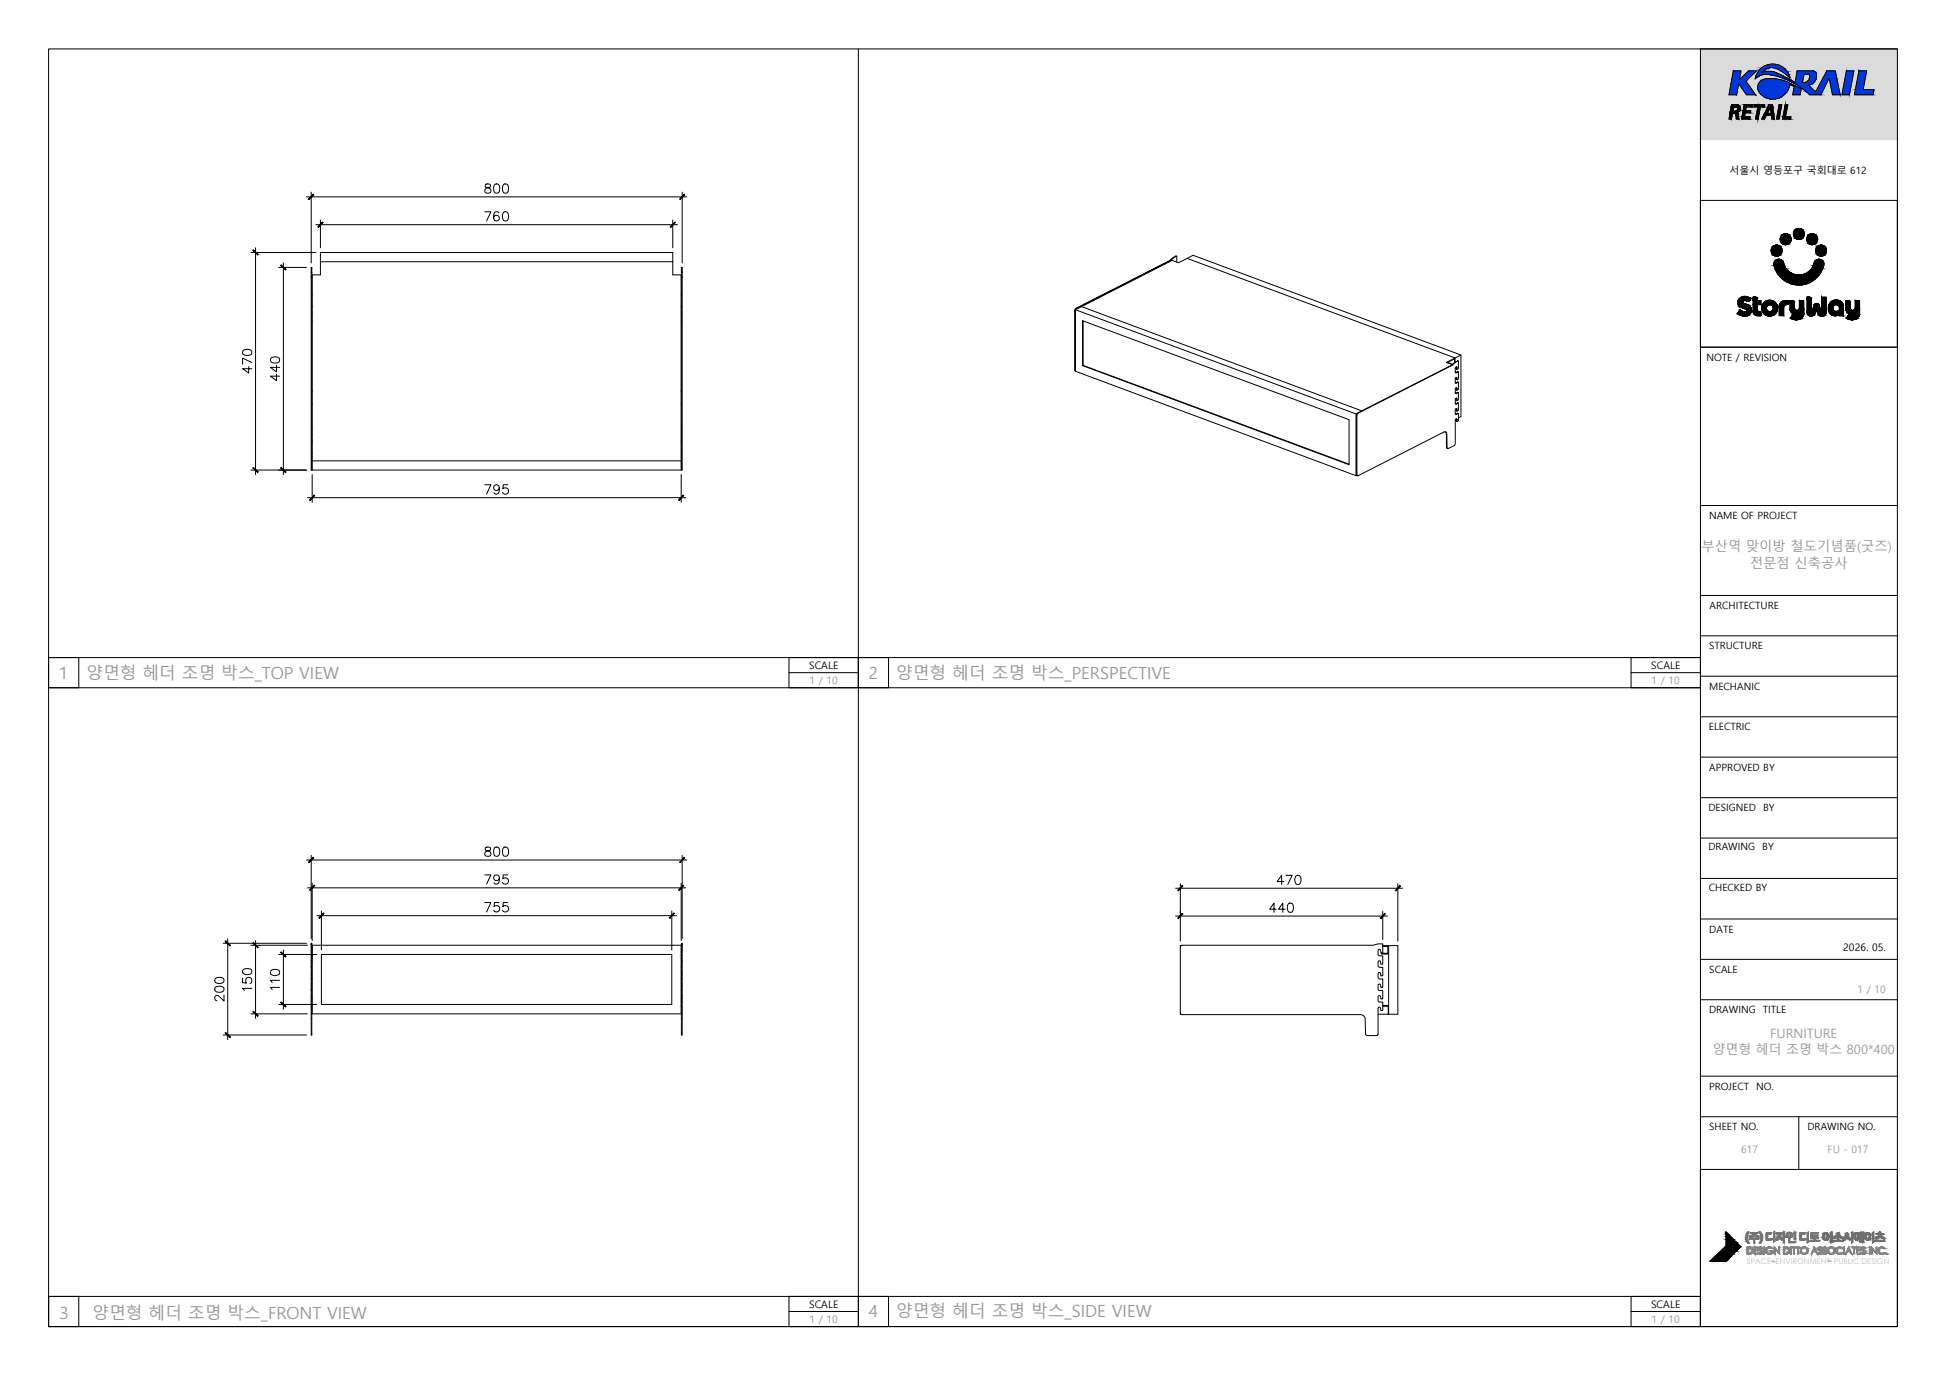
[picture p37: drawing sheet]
<svg xmlns="http://www.w3.org/2000/svg" width="420mm" height="297mm" viewBox="0 0 420 297" stroke-linecap="round" stroke-linejoin="round" font-family="sans-serif">
<defs><g id="words">
<g font-size="5.3">
<text x="103.7" y="43">800</text>
<text x="103.7" y="49">760</text>
<text x="55.7" y="81.8" transform="rotate(-90 55.7 81.8)">470</text>
<text x="61.7" y="83.6" transform="rotate(-90 61.7 83.6)">440</text>
<text x="103.7" y="107.9">795</text>
<text x="103.7" y="186.3">800</text>
<text x="103.7" y="192.3">795</text>
<text x="275.2" y="192.3">470</text>
<text x="103.7" y="198.3">755</text>
<text x="55.7" y="215.2" transform="rotate(-90 55.7 215.2)">150</text>
<text x="61.7" y="215.2" transform="rotate(-90 61.7 215.2)">110</text>
<text x="49.7" y="217.7" transform="rotate(-90 49.7 217.7)">200</text>
</g>
<text font-size="4.9" x="273.4" y="198.3">440</text>
<g font-size="3.6" fill="#989898">
<text x="12.8" y="146.6">1</text>
<text x="18.7" y="146.6">양면형 헤더 조명 박스_TOP VIEW</text>
<text x="187.7" y="146.6">2</text>
<text x="193.6" y="146.6">양면형 헤더 조명 박스_PERSPECTIVE</text>
<text x="12.9" y="285">3</text>
<text x="20" y="285">양면형 헤더 조명 박스_FRONT VIEW</text>
<text x="187.7" y="284.6">4</text>
<text x="193.6" y="284.6">양면형 헤더 조명 박스_SIDE VIEW</text>
</g>
<g font-size="2.9" fill="#989898">
<text x="367.5" y="119.1">부산역 맞이방 철도기념품(굿즈)</text>
<text x="378" y="122.7">전문점 신축공사</text>
</g>
<g font-size="2.8" fill="#989898">
<text x="370" y="227.7">양면형 헤더 조명 박스 800*400</text>
<text x="382.4" y="224.2">FURNITURE</text>
</g>
<g font-size="2.2">
<text x="373.6" y="37.6">서울시 영등포구 국회대로 612</text>
<text x="368.6" y="78">NOTE / REVISION</text>
<text x="369.2" y="112.1">NAME OF PROJECT</text>
<text x="369.3" y="131.6">ARCHITECTURE</text>
<text x="369.2" y="140.3">STRUCTURE</text>
<text x="174.8" y="144.5">SCALE</text>
<text x="356.7" y="144.5">SCALE</text>
<text x="369.2" y="149">MECHANIC</text>
<text x="369.1" y="157.7">ELECTRIC</text>
<text x="369.2" y="166.5">APPROVED BY</text>
<text x="369.1" y="175.2">DESIGNED</text>
<text x="380.8" y="175.2">BY</text>
<text x="369.1" y="183.7">DRAWING</text>
<text x="380.7" y="183.7">BY</text>
<text x="369.1" y="192.5">CHECKED BY</text>
<text x="369.2" y="201.5">DATE</text>
<text x="398.2" y="205.4">2026. 05.</text>
<text x="369.2" y="210.2">SCALE</text>
<text x="369.2" y="218.8">DRAWING</text>
<text x="380.8" y="218.8">TITLE</text>
<text x="369.2" y="235.4">PROJECT</text>
<text x="379.4" y="235.4">NO.</text>
<text x="369.2" y="244.1">SHEET NO.</text>
<text x="390.4" y="244.1">DRAWING NO.</text>
<text x="174.8" y="282.5">SCALE</text>
<text x="356.7" y="282.5">SCALE</text>
</g>
<g font-size="2.2" fill="#989898">
<text x="174.8" y="147.8">1 / 10</text>
<text x="356.7" y="147.8">1 / 10</text>
<text x="401.2" y="214.5">1 / 10</text>
<text x="376.1" y="249.1">617</text>
<text x="394.8" y="249.1">FU - 017</text>
<text x="174.8" y="285.7">1 / 10</text>
<text x="356.8" y="285.7">1 / 10</text>
</g>
<text font-size="1.7" fill="#bbbdc0" x="377.4" y="273">SPACE ENVIRONMENT PUBLIC DESIGN</text>
</g></defs>
<!-- layer: 1000. FORM_DT -->
<path d="M367.3 10.6l42.6 19.6v-19.6zM367.3 10.6l42.6 19.6h-42.6z" fill="#dbdbdb" stroke="#dbdbdb" stroke-width=".22"/>
<g fill="#0037dd" stroke="#0037dd" stroke-width=".22">
<path d="M382.5 13.9h1.1z"/>
<path d="M381.8 15.4h.8z"/>
<path d="M386 16.2h.5l.2 .5z"/>
<path d="M382.4 17h.1z"/>
<path d="M385.9 17.2h.8v.1z"/>
<path d="M382.2 21.3h1.6z"/>
<path d="M390.7 16h1.7z"/>
<path d="M386.7 17.2l.1 .1z"/>
<path d="M377.7 15.3l-.3 1.9 2-1.9zM375.8 17.2l1.9-1.9-.3 1.9z"/>
<path d="M374.4 15.3l1.4 1.9 .3-1.9zM374.4 15.3l1.4 1.9h-1.7z"/>
<path d="M374.1 17.2l3 .3 .3-.3zM374.1 17.2l3 .3h-3z"/>
<path d="M374.1 17.5l3.4 .6-.4-.6zM374.1 17.5l3.4 .6h-3.6z"/>
<path d="M375.6 18.1l3.6 2.4-1.7-2.4zM375.6 18.1l3.6 2.4h-1.9z"/>
<path d="M373.9 18.1l1.3 2.4 .4-2.4zM373.9 18.1l1.3 2.4h-1.7z"/>
<path d="M398.9 15.3l.6 5.2 1-5.2zM398.9 15.3l.6 5.2h-1.6z"/>
<path d="M401.6 15.3l.9 4.1 .7-4.1zM401.6 15.3l.9 4.1h-1.7z"/>
<path d="M400.8 19.4l3.8 1.1 .2-1.1zM400.8 19.4l3.8 1.1h-4z"/>
<path d="M382.5 13.9l1.3 .1zM382.1 14h1.7z"/>
<path d="M382.1 14l2.2 .1zM381.7 14.1l.4-.1 2.2 .1z"/>
<path d="M381.7 14.1l2.8 .1zM381.4 14.2h3.1z"/>
<path d="M381.4 14.2l3.6 .2-.5-.2zM381 14.4l.4-.2 3.6 .2z"/>
<path d="M381 14.4l4.1 .1-.1-.1zM380.7 14.5l.3-.1 4.1 .1z"/>
<path d="M380.7 14.5l4.5 .1zM380.7 14.5l4.5 .1z"/>
<path d="M382.9 14.6h2.3zM382.9 14.6h2.3z"/>
<path d="M380.7 14.6h2.2zM380.7 14.6h1.7z"/>
<path d="M383.1 14.6l2.2 .1zM383.1 14.6l2.2 .1z"/>
<path d="M380.7 14.6h1.7zM380.5 14.7h1.4z"/>
<path d="M383.4 14.7l2.1 .1-.2-.1zM383.4 14.7l2.1 .1z"/>
<path d="M383.9 14.8l1.7 .1zM383.9 14.8l1.7 .1z"/>
<path d="M380.5 14.7l1 .2 .4-.2zM380.3 14.9l.2-.2 1 .2z"/>
<path d="M380.3 14.9l1 .2 .2-.2zM380.3 14.9l1 .2h-1.1z"/>
<path d="M384 14.9l1.7 .2-.1-.2zM384 14.9l1.7 .2h-1.4z"/>
<path d="M380.2 15.1l.8 .2 .3-.2zM380.2 15.1l.8 .2h-1z"/>
<path d="M384.3 15.1l1.8 .3-.4-.3zM384.3 15.1l1.8 .3h-1.2z"/>
<path d="M381.8 15.4l1.1 .1zM381.3 15.5h1.6z"/>
<path d="M384.9 15.4l1.3 .2-.1-.2zM384.9 15.4l1.3 .2z"/>
<path d="M381.3 15.5l2 .1zM381 15.6h2.3z"/>
<path d="M380 15.3l.7 .3 .3-.3zM380 15.3l.7 .3h-1z"/>
<path d="M381 15.6h2.4zM380.9 15.6h2.5z"/>
<path d="M379.7 15.6h1zM379.7 15.6h1z"/>
<path d="M380.9 15.6l2.7 .1zM380.6 15.7h3z"/>
<path d="M379.7 15.6h1zM379.7 15.6l.9 .1z"/>
<path d="M379.7 15.7l4.2 .1-.3-.1zM379.7 15.7l4.2 .1h-4.3z"/>
<path d="M379.6 15.8l4.8 .3-.5-.3zM379.6 15.8l4.8 .3h-4.9z"/>
<path d="M381.3 16.1h3.1zM381.3 16.1h3.1z"/>
<path d="M379.5 16.1h1.8zM379.5 16.1h1.8z"/>
<path d="M385.1 15.6l1.4 .5-.3-.5zM385.1 15.6l1.4 .5h-.7z"/>
<path d="M385.8 16.1l.7 .1zM385.8 16.1l.7 .1z"/>
<path d="M379.5 16.1h1.8zM379.5 16.1l1.2 .1h-1.3z"/>
<path d="M381.8 16.1l2.8 .1zM381.8 16.1l2.8 .1z"/>
<path d="M379.4 16.2l.9 .1 .4-.1zM379.4 16.2l.9 .1h-.9z"/>
<path d="M379.4 16.3h.9zM379.4 16.3l.8 .1z"/>
<path d="M382.4 16.2l2.9 .3-.7-.3zM382.4 16.2l2.9 .3h-1.4zM383.9 16.5h1.4zM383.9 16.5h1.4z"/>
<path d="M386 16.2l.7 .5zM386.5 16.7l.2 .1z"/>
<path d="M379.3 16.4l.3 .3 .6-.3zM379.3 16.4l.3 .3h-.3z"/>
<path d="M383.9 16.5l2.3 .4-.9-.4zM383.9 16.5l2.3 .4h-.9z"/>
<path d="M379.3 16.7l-.1 .3zM379.3 16.7h.3l-.4 .3z"/>
<path d="M382.4 17h1.1zM381.8 17h1.7z"/>
<path d="M381.8 17l1.9 .1zM381.3 17.1h2.4z"/>
<path d="M381.3 17.1l2.9 .1zM381 17.2h3.2z"/>
<path d="M385.3 16.9l1.4 .3-.5-.3zM385.3 16.9l1.4 .3h-.8z"/>
<path d="M381 17.2l3.6 .1zM380.8 17.3h3.8z"/>
<path d="M385.9 17.2l.8 .1zM386.2 17.3h.5v.2z"/>
<path d="M380.8 17.3h4.1zM380.6 17.3h4.3z"/>
<path d="M380.6 17.3l5 .3-.7-.3zM380.3 17.6l.3-.3 5 .3z"/>
<path d="M380.3 17.6h5.4zM380.3 17.6h5.4z"/>
<path d="M380.3 17.6l5.9 .2-.5-.2zM380.3 17.6l5.9 .2h-6.1z"/>
<path d="M380.1 17.8l6.5 .2-.4-.2zM380.1 17.8l6.5 .2h-6.6z"/>
<path d="M380 18l6.6 .1v-.1zM380 18l6.6 .1h-6.7z"/>
<path d="M379.9 18.1l6.7 .2v-.2zM379.9 18.1l6.7 .2h-6.7z"/>
<path d="M379.9 18.3l6.7 .1v-.1zM379.9 18.3l6.7 .1h-6.8z"/>
<path d="M379.8 18.4l6.7 .4 .1-.4zM379.8 18.4l6.7 .4h-6.8z"/>
<path d="M379.7 18.8l6.8 .2v-.2zM379.7 18.8l6.8 .2h-6.8z"/>
<path d="M379.7 19l6.7 .2 .1-.2zM379.7 19l6.7 .2h-6.7z"/>
<path d="M379.7 19.2l6.5 .3 .2-.3zM379.7 19.2l6.5 .3h-6.4zM379.8 19.5h6.4zM379.8 19.5h6.4z"/>
<path d="M379.8 19.5l6.2 .3 .2-.3zM379.8 19.5l6.2 .3h-6z"/>
<path d="M380 19.8l5.8 .3 .2-.3zM380 19.8l5.8 .3h-5.6z"/>
<path d="M380.2 20.1l5.3 .2 .3-.2zM380.2 20.1l5.3 .2h-5.1z"/>
<path d="M380.4 20.3l4.9 .3 .2-.3zM380.4 20.3l4.9 .3h-4.6z"/>
<path d="M380.7 20.6l4.3 .2 .3-.2zM380.7 20.6l4.3 .2h-4.1z"/>
<path d="M380.9 20.8l3.9 .1 .2-.1zM380.9 20.8l3.9 .1h-3.6z"/>
<path d="M381.2 20.9l3.2 .2 .4-.2zM381.2 20.9l3.2 .2h-2.9z"/>
<path d="M381.5 21.1l2.7 .1 .2-.1zM381.5 21.1l2.7 .1h-2.4z"/>
<path d="M381.8 21.2h2.4zM381.8 21.2l2 .1z"/>
<path d="M382.2 21.3l1.3 .1zM382.6 21.4h.9z"/>
<path d="M388.2 15.3l3.6 .1zM388.2 15.4h3.6z"/>
<path d="M388.2 15.4h3.8zM388.2 15.4h3.8z"/>
<path d="M388.2 15.4l3.9 .1zM388.2 15.4l3.9 .1z"/>
<path d="M388.2 15.5l4 .1zM388.2 15.5l4 .1z"/>
<path d="M388.2 15.6l4.1 .2-.1-.2zM388.2 15.6l4.1 .2h-4.1z"/>
<path d="M388.2 15.8l4.1 .1v-.1zM388.2 15.8l4.1 .1h-4.2z"/>
<path d="M388.1 15.9l4.3 .1zM388.1 15.9l4.3 .1z"/>
<path d="M390.7 16h1.7zM390.7 16h1.7zM390.7 16h1.7z"/>
<path d="M390.7 16l1.7 .1zM390.7 16l1.7 .1z"/>
<path d="M390.8 16.1h1.6zM390.8 16.1h1.6z"/>
<path d="M390.8 16.1l1.6 .1zM390.8 16.1l1.6 .1z"/>
<path d="M390.9 16.2h1.5zM390.9 16.2h1.5z"/>
<path d="M390.9 16.2h1.5zM390.9 16.2h1.5z"/>
<path d="M390.9 16.2l1.5 .1zM390.9 16.2l1.5 .1z"/>
<path d="M390.9 16.3l1.5 .2v-.2zM390.9 16.3l1.5 .2h-1.5z"/>
<path d="M390.9 16.5l1.5 .2v-.2zM390.9 16.5l1.5 .2h-1.5z"/>
<path d="M390.9 16.7l1.5 .1zM390.9 16.7l1.5 .1z"/>
<path d="M394.6 15.3l2.1 1.6-.2-1.6zM394.6 15.3l2.1 1.6h-2.9z"/>
<path d="M390.9 16.8l1.4 .2 .1-.2zM390.9 16.8l1.4 .2h-1.5zM390.8 17h1.5zM390.8 17h1.5z"/>
<path d="M390.8 17l1.4 .3 .1-.3zM390.8 17l1.4 .3h-1.5z"/>
<path d="M390.7 17.3l1.4 .1 .1-.1zM390.7 17.3l1.4 .1h-1.5z"/>
<path d="M390.6 17.4h1.5zM390.6 17.4l1.5 .1z"/>
<path d="M386.7 17.3l.6 .2zM386.7 17.3l.6 .2h-.6z"/>
<path d="M390.6 17.5l1.4 .1 .1-.1zM390.4 17.6l.2-.1 1.4 .1z"/>
<path d="M390.4 17.6h1.6zM390.2 17.7h1.7z"/>
<path d="M388.1 16l1.3 1.8 .3-1.8zM388.1 16l1.3 1.8h-1.6z"/>
<path d="M386.7 17.5l1.1 .3-.5-.3zM386.7 17.5l1.1 .3h-.6z"/>
<path d="M390.2 17.7h1.7zM390.1 17.8h1.7z"/>
<path d="M390.1 17.8l1.7 .1v-.1zM389.9 17.9l.2-.1 1.7 .1z"/>
<path d="M387.2 17.8l2.1 .1 .1-.1zM387.2 17.8l2.1 .1h-1.9z"/>
<path d="M389.9 17.9h1.9zM389.6 17.9h2.1z"/>
<path d="M387.4 17.9h2.2zM387.4 17.9h2.2z"/>
<path d="M387.4 17.9h4.3zM387.4 17.9l4.3 .1z"/>
<path d="M387.6 18l3.8 .1 .3-.1zM387.6 18l3.8 .1h-3.6z"/>
<path d="M387.8 18.1h3.6zM387.8 18.1l3.5 .1z"/>
<path d="M387.9 18.2l3.1 .1 .3-.1zM387.9 18.2l3.1 .1h-2.8z"/>
<path d="M388.2 18.3h2.8zM388.2 18.3l2.4 .1z"/>
<path d="M388.2 18.4l2.9 .4-.5-.4zM388.2 18.4l2.9 .4h-2.2z"/>
<path d="M393.8 16.9l-.1 2.7 1.4-2.7zM393.8 16.9l-.1 2.7h-1.4z"/>
<path d="M388.9 18.8l3.1 .8-.9-.8zM388.9 18.8l3.1 .8h-2z"/>
<path d="M392.3 19.6l1.4 .2v-.2zM392.3 19.6l1.4 .2h-1.5z"/>
<path d="M390 19.6l2.2 .2-.2-.2zM390 19.6l2.2 .2h-2z"/>
<path d="M395.1 16.9l2.4 3.6-.8-3.6zM395.1 16.9l2.4 3.6h-1.6z"/>
<path d="M390.2 19.8l3.1 .7 .4-.7zM390.2 19.8l3.1 .7h-2.4z"/>
<path d="M386.6 18l.7 .3zM386.6 18l.7 .3h-.7z"/>
<path d="M386.6 18.3l1.5 .4-.8-.4zM386.6 18.3l1.5 .4h-.5z"/>
<path d="M387.6 18.7l1.5 .5-1-.5zM387.6 18.7l1.5 .5h-1.6z"/>
<path d="M387.5 19.2l1.4 1.3 .2-1.3zM387.5 19.2l1.4 1.3h-1.6z"/>
</g>
<g fill="none" stroke="#000" stroke-width=".22">
<path d="M10.5 10.6h399.4v276h-399.4zM185.4 10.6v269.5M374.4 15.3h1.7l-.3 1.9 1.9-1.9h1.7l-2.3 2.2 2.1 3h-1.9l-1.7-2.4-.4 2.4h-1.7zM380.6 15.7a4.8 4.8 0 0 1 4.4 .6l2.7 1.5M380.6 15.7a2.66 2.66 0 0 1 4.1-.4l2 1.5M381.3 17.1a1.84 1.84 0 0 0-1.4 2.7M381.3 17a9.1 9.1 0 0 1 5.4 1M386.6 16.7a3.8 3.8 0 0 0-3.8-2.9 3.8 3.8 0 0 0-3.6 3.2 3.4 3.4 0 0 1 3.2-.8 16.1 16.1 0 0 1 8.5 4.3h2.4l1.8-3.6 .8 3.6h1.6l-1-5.2h-1.9l-2.4 4.5-1.6-1.4M386.7 18l2.4 1.2-.2 1.3h-1.6l.3-1.8-1-.4a3.7 3.7 0 0 1-2.8 3 3.7 3.7 0 0 1-3.9-1.5M390.6 16l.3 .2M390.7 16h-1l-.4 1.9a1.42 1.42 0 0 0 1.6-1.7M391.6 15.3a1.48 1.48 0 0 1 .2 2.6l-1.2 .5"/>
<path d="M391.7 15.3h-3.5l-.4 2.5M398.9 15.3h1.6l-1 5.2h-1.6zM401.6 15.3h1.6l-.7 4.1h2.3l-.2 1.1h-4zM409.9 10.6h-42.6v276M374.4 24.5h.2M374.5 23.2l-.1 .8h.6M374.5 24.4l.5 .4M374.6 23.1l-.1 .1M374.6 23.1l.7 .2M375.1 22.6a.84 .84 0 0 1 .8 .8 .84 .84 0 0 1-.6 .9M375.2 22.6h-1.1l-.6 3.1h.5l.3-1.3M375.3 24.3l.2 .4"/>
<path d="M375.3 23.3v.4l-.3 .3M375.5 24.7l.1 1h-.5l-.1-.9M376.8 22.6h1.8l-.1 .5h-1.3l-.1 .8h1.1l-.1 .5h-1.1l-.1 .8h1.2l-.1 .5h-1.8zM379 22.6h2.2l-.1 .5h-.8l-.5 2.6h-.6l.5-2.6h-.8zM382.1 22.6h.8l.4 3.1h-.6v-.8h-1.1l-.4 .8h-.6zM382.4 23.2l.2 1.3h-.8zM384.3 22.6h.6l-.6 3.1h-.5zM385.7 22.6h.5l-.5 2.6h1.2l-.1 .5h-1.7zM367.3 43.3h42.6v31.7h-42.6zM383.2 57.3a1.06 1.06 0 0 1 .8-1.3 1.06 1.06 0 0 1 1.2 .8 3.5 3.5 0 0 0 3.6 2.6 3.5 3.5 0 0 0 3.2-2.9 1.08 1.08 0 0 1 1.3-.4 1.08 1.08 0 0 1 .7 1.2M383.2 57.3a5.5 5.5 0 0 0 5.4 4.2 5.5 5.5 0 0 0 5.3-4.2M367.3 75h42.6"/>
<path d="M375.3 67.7l.9 .5 .7 .1M375.7 64.6a1.2 1.2 0 0 0-.2 1.3 1.2 1.2 0 0 0 1.2 .7l.5 .2M376.4 67.3h.9M376.4 67.3l-.5-.3-.6 .7M376.6 65h.8M376.6 65l-.2 .1v.3l1.4 .5M376.6 65h.1M376.6 65.6h.1M376.9 68.3h.1M377.1 64a1.59 1.59 0 0 0-1.5 .6M377.1 64l1.1 .5M377.2 66.8l.2 .2-.1 .3"/>
<path d="M377.8 65.9a1.29 1.29 0 0 1 .5 1.5 1.29 1.29 0 0 1-1.3 .9M378.2 64.5l-.4 .5-.3 .1M378.7 67.2a.95 .95 0 0 0 .9 1M379.2 64.2l.4 .4M379.3 64.2h-.6v3.1M379.6 64.6v.3h.8v.9h-.8v1.2l.3 .3M379.9 67.3h.5v.9h-.8M385.8 65.8l-.5 .2v.3M385.8 65.8h.2M386.3 65.4v-.5a1.5 1.5 0 0 0-2 1.4v1.9h1v-1.9M386.3 65.4l-.4 .4M386.6 66.8a1.12 1.12 0 0 0 .9 1"/>
<path d="M387.2 64.9h.2l.2 .5M387.2 64.9h-.5v1.9M387.5 67.7l1.1 .1M387.6 66.5a.53 .53 0 0 0 .5 .5 .53 .53 0 0 0 .6-.5M387.6 65.4v1.1M388.7 67.8l-.3 .4M388.7 66.5v-1.6h.9v2.9M389.6 67.7a1.67 1.67 0 0 1-1.1 1.4 1.67 1.67 0 0 1-1.7-.4l.4-.7a1.12 1.12 0 0 0 1.2 .1M390.3 67.4a.91 .91 0 0 0 .8 .9 .91 .91 0 0 0 1-.7M391.3 64.6v2.6M391.3 64.6l-.2-.3-.7-.1v3.2M391.3 67.2h.1"/>
<path d="M391.4 67.2l.5-1.3 .5-.3 .5 .3 .6 1.3M393.5 67.2h.1M393.5 67.2v-3h1v3.3M394.5 67.5a.94 .94 0 0 1-.8 .8 .94 .94 0 0 1-1-.5l-.3-.9-.4 .9M395.3 67.6a1.46 1.46 0 0 0 2 .3M395.3 67.6a1.72 1.72 0 0 1 .5-2.5 1.72 1.72 0 0 1 2.4 .8v2.3h-.9v-.3M395.9 66.6a.7 .7 0 0 1 .6-.8 .7 .7 0 0 1 .8 .5v.7M395.9 66.6a.74 .74 0 0 0 .6 .6 .74 .74 0 0 0 .8-.3M398.7 66.8a1.12 1.12 0 0 0 .9 1M399.2 64.9h.3l.2 .5M399.2 64.9h-.5v1.9M399.7 65.4v1.1a.53 .53 0 0 0 .5 .5 .53 .53 0 0 0 .5-.5"/>
<path d="M400.5 68.1a1.12 1.12 0 0 1-1.2-.1l-.4 .7M400.6 67.7h-1M400.6 67.7l.1 .1M400.7 67.8l-.2 .4M400.8 66.5v-1.6h.9v2.9M401.7 67.7a1.68 1.68 0 0 1-1.1 1.4 1.68 1.68 0 0 1-1.7-.4M367.3 109.2h42.6M367.3 137.4h42.6M367.3 128.6h42.6M10.5 142.1h6.5v6.5h-6.5zM10.5 148.6h356.8M10.5 142.1h356.8"/>
<path d="M170.4 142.1h15v6.5h-15zM170.4 145.3h15M185.4 142.1h6.5v6.5h-6.5zM352.3 142.1h15v6.5h-15zM352.3 145.3h15M367.3 146.1h42.6M367.3 154.8h42.6M367.3 163.6h42.6M367.3 172.3h42.6M367.3 181h42.6M367.3 198.5h42.6M367.3 189.8h42.6"/>
<path d="M367.3 207.2h42.6M367.3 216h42.6M367.3 232.5h42.6M367.3 252.6h42.6v34h-42.6zM367.3 241.2h42.6M388.6 241.2v11.4M369.4 272.4l3.2-3v3.1zM372.9 266.2l3.1 3.1-3.1 3.2zM394 266.4a.71 .71 0 0 1 1.1 .5h.4v-.6l.2-.2v2.2l-.2 .2v-1a.26 .26 0 0 0-.3-.3 .26 .26 0 0 0-.2 .3 .66 .66 0 0 1-.9 .4 .66 .66 0 0 1-.3-1zM394.1 266.6a.47 .47 0 0 1 .6 .1 .47 .47 0 0 1 0 .7 .4 .4 0 0 1-.6 .2 .4 .4 0 0 1-.1-.6zM395.9 268h1v-.6h.3v.6h.9l.1 .2h-2.2zM396.9 266.4l.3-.1 .1 .6 .8 .5-.2 .1-.5-.2a.32 .32 0 0 0-.2-.3 .32 .32 0 0 0-.4 .2l-.6 .4-.1-.2 .8-.6z"/>
<path d="M398.9 266.4l.2-.1a1.27 1.27 0 0 0 .6 1.4l-.1 .1a.31 .31 0 0 1-.3 0 .31 .31 0 0 1-.1-.3l-.2-.2-.2 .2a.4 .4 0 0 1-.6 .3l.6-.7zM400 266.3l.2-.2v2.2l-.2 .2zM400.6 266.6a.56 .56 0 0 1 .7-.3 .56 .56 0 0 1 .3 .7h.2v-.7l.3-.1v2.1l-.2 .1-.1-1.2h-.2a.58 .58 0 0 1-.6 .7 .58 .58 0 0 1-.5-.8zM400.9 266.6a.45 .45 0 0 1 .5 .6 .35 .35 0 0 1-.3 .5 .35 .35 0 0 1-.3-.5zM402.3 266.3l.3-.2v2.3l-.3 .1zM403 266.4a.8 .8 0 0 1 1 .3 .8 .8 0 0 1-.1 1 .75 .75 0 0 1-1-.1 .75 .75 0 0 1 .1-1zM403.2 266.6a.49 .49 0 0 1 .6 .1 .49 .49 0 0 1 0 .7 .42 .42 0 0 1-.6 .2 .42 .42 0 0 1-.1-.7zM404.5 266.3l.2-.2v2.2l-.2 .2zM405 268h2.1l.1 .2h-2.1zM405.3 266.5h.7v-.3h.2v.3h.6l.2 .2h-.8v.2l.8 .6v.2l-.9-.6-.8 .6-.2-.3 .7-.3 .2-.3v-.1h-.6zM10.5 280.1h356.8v6.5h-356.8zM10.5 280.1h6.5v6.5h-6.5z"/>
<path d="M170.4 280.1h15v6.5h-15zM170.4 283.3h15M185.4 280.1h6.5v6.5h-6.5zM352.3 280.1h15v6.5h-15zM352.3 283.3h15"/>
<circle cx="383.8" cy="54.1" r="1.16"/>
<circle cx="385.7" cy="51.7" r="1.16"/>
<circle cx="388.6" cy="50.5" r="1.16"/>
<circle cx="391.4" cy="51.7" r="1.16"/>
<circle cx="393.4" cy="54.1" r="1.16"/>
<circle cx="382.3" cy="66.6" r="1.71"/>
<circle cx="382.3" cy="66.6" r=".74"/>
</g>
<g fill="#000" stroke="#000" stroke-width=".22">
<path d="M375.3 23.3h.6zM383.5 55.3h.5zM383.6 53h.3zM384.1 56h.3zM385.5 52.8h.5zM385.6 50.5h.3zM388.3 51.7h.6zM388.4 49.4h.3zM391.2 52.8h.6zM391.3 50.5h.3zM393.1 55.3h.6zM393.2 53h.3z"/>
<path d="M376.5 68.3h.8zM376.7 64.1h.4zM377.1 65h.9zM377.5 65.1h.2zM379.5 68.2h.9zM381.9 68.2h.8zM382.1 64.9h.4zM382.7 65.9h1.2zM386.8 68.7h2.4zM387.5 69h1zM387.7 67.8h.6zM388.1 68.3h1.4z"/>
<path d="M390.7 68.1h1zM391.1 68.3h.3zM392.3 65.6h.2zM393.3 68.3h.5zM396.1 68.2h.7zM396.5 64.8h.3zM396.8 67.3h1.4zM399.6 69h1zM399.8 67.8h.6zM372.6 269.4v3zM372.9 272.4h.1z"/>
<path d="M373.7 24.5h.7zM373.7 24.5h.7z"/>
<path d="M373.7 24.5h.6zM373.7 24.5h.6zM373.7 24.5h.6zM373.7 24.5h.6z"/>
<path d="M373.7 24.5h.6zM373.7 24.5h.6z"/>
<path d="M373.8 24.2h1.5zM373.8 24.2h1.5zM373.8 24.2h1.5zM373.8 24.2h1.5zM373.8 24.2h1.5zM373.8 24.2h1.6z"/>
<path d="M373.8 24h.6zM373.8 24h.6zM373.8 24h.6zM373.8 24h.6z"/>
<path d="M373.8 24.1h.6zM373.8 24.1h.6zM373.8 24.1h.6zM373.8 24.1h.6z"/>
<path d="M374 23.1h.6zM374 23.1h.6z"/>
<path d="M374 23.1h.6zM374 23.1h.6z"/>
<path d="M374 23.2h.5zM374 23.2h.5z"/>
<path d="M373.7 24.5h.6zM373.7 24.5h.6z"/>
<path d="M373.7 24.5h.6zM373.7 24.5h.6z"/>
<path d="M373.7 24.5h.6zM373.7 24.5h.6z"/>
<path d="M373.7 24.5l.3 1.2 .3-1.2zM373.7 24.5l.3 1.2h-.5z"/>
<path d="M373.7 24.5h.6zM373.7 24.5h.7z"/>
<path d="M373.8 23.9h.6zM373.8 23.9h.6z"/>
<path d="M373.8 23.9l.6 .1zM373.8 23.9l.6 .1zM373.8 24h.6zM373.8 24h.6z"/>
<path d="M373.8 24h.6zM373.8 24h.6z"/>
<path d="M373.8 24l.6 .1zM373.8 24l.6 .1z"/>
<path d="M374 23.1h.5zM374 23.1h.6z"/>
<path d="M374 23.1l.5 .1zM374 23.1l.5 .1zM374 23.2h.5zM374 23.2h.5z"/>
<path d="M374 23.2l.4 .7 .1-.7zM374 23.2l.4 .7h-.6z"/>
<path d="M374 23.1h.6zM374 23.1h.6zM374 23.1h.6zM374 23.1h.6z"/>
<path d="M373.8 24.1h.9zM373.8 24.1h.9z"/>
<path d="M375.2 23.9h.6zM375.2 23.9h.6z"/>
<path d="M373.8 24.2l1.5 .1zM373.8 24.2l1.5 .1zM373.8 24.3h1.5zM373.8 24.3h1.5zM373.8 24.3h1.5zM373.8 24.3h1.5z"/>
<path d="M373.8 24.3h1.5zM373.8 24.3h1.5z"/>
<path d="M374.1 22.6h1.2zM374.1 22.6h1.2z"/>
<path d="M374.1 22.6l1.4 .1zM374.1 22.6l1.4 .1z"/>
<path d="M373.8 24.2h1.5zM373.8 24.2h1.5zM373.8 24.2h1.5zM373.8 24.2h1.5zM373.8 24.2h1.5zM373.8 24.2h1.5z"/>
<path d="M373.8 24.3h1.5zM373.8 24.3h1.5zM373.8 24.3h1.5zM373.8 24.3h1.5z"/>
<path d="M373.8 24.3l1.6 .1zM373.8 24.3l1.6 .1z"/>
<path d="M373.8 24.4h1.6zM373.8 24.4h1.6z"/>
<path d="M373.7 24.4l1.7 .1zM373.7 24.4l1.7 .1z"/>
<path d="M374.6 24.5h.9zM374.6 24.5h.9z"/>
<path d="M374.1 22.7l1.5 .1zM374.1 22.7l1.5 .1z"/>
<path d="M374.7 24.5h.8zM374.7 24.5h.8z"/>
<path d="M374.7 24.5h.8zM374.7 24.5h.8z"/>
<path d="M374.7 24.5h.8zM374.7 24.5h.8z"/>
<path d="M374.8 24.5h.7zM374.8 24.5h.7zM374.9 24.5h.6zM374.9 24.5h.6z"/>
<path d="M373.8 24.2h1.7zM373.8 24.2h1.6z"/>
<path d="M374.9 24.5l.6 .1zM374.9 24.5l.6 .1z"/>
<path d="M374.9 24.6l.6 .1zM374.9 24.6l.6 .1z"/>
<path d="M374.9 24.7h.6zM374.9 24.7h.6z"/>
<path d="M374.9 24.7l.6 .1zM374.9 24.7l.6 .1z"/>
<path d="M375 24.8h.5zM375 24.8h.5z"/>
<path d="M375 24.8l.6 .9-.1-.9zM375 24.8l.6 .9h-.5z"/>
<path d="M374.1 22.8h1.6zM374.1 22.8h1.6z"/>
<path d="M374.8 24.1h.8zM374.7 24.1h.9z"/>
<path d="M373.8 24.1h1.8zM373.8 24.1l1.7 .1z"/>
<path d="M375 24h.7zM374.8 24.1h.8z"/>
<path d="M374 22.8l1.8 .2-.1-.2zM374 22.8l1.8 .2h-1.8z"/>
<path d="M375.1 24h.6zM375 24h.7z"/>
<path d="M375.2 23.9h.6zM375.1 24h.6z"/>
<path d="M375.2 23.9h.6zM375.2 23.9h.6z"/>
<path d="M374 23l1.9 .1-.1-.1zM374 23l1.9 .1h-1.9zM374 23.1h1.9zM374 23.1h1.9z"/>
<path d="M375.3 23.8l.5 .1zM375.3 23.8l.5 .1z"/>
<path d="M375.3 23.9h.5zM375.3 23.9h.5z"/>
<path d="M375 23.1h.9zM375 23.1h.9z"/>
<path d="M375.1 23.1h.8zM375.1 23.1h.8z"/>
<path d="M375.2 23.1h.7zM375.2 23.1h.7z"/>
<path d="M375.3 23.7h.6zM375.3 23.7l.5 .1z"/>
<path d="M375.2 23.1l.7 .1zM375.2 23.1l.7 .1z"/>
<path d="M375.2 23.2h.7zM375.2 23.2h.7z"/>
<path d="M375.3 23.2l.6 .1zM375.3 23.2l.6 .1zM375.3 23.3h.6z"/>
<path d="M375.3 23.3l.7 .1zM375.3 23.3l.7 .1z"/>
<path d="M375.4 23.7h.5zM375.4 23.7h.5z"/>
<path d="M375.3 23.7h.6zM375.3 23.7h.6z"/>
<path d="M375.4 23.4h.6zM375.4 23.4h.6z"/>
<path d="M375.4 23.4l.6 .1zM375.4 23.4l.6 .1z"/>
<path d="M375.4 23.5l.6 .1zM375.4 23.5l.6 .1zM375.4 23.6h.6zM375.4 23.6h.6z"/>
<path d="M375.4 23.6h.6zM375.4 23.6l.5 .1z"/>
<path d="M376.5 24.4l.4 .8 .1-.8zM376.5 24.4l.4 .8h-.6z"/>
<path d="M376.7 23.1l.4 .8 .1-.8zM376.7 23.1l.4 .8h-.5z"/>
<path d="M376.3 25.2l1.7 .5 .1-.5zM376.3 25.2l1.7 .5h-1.8z"/>
<path d="M376.6 23.9l1.5 .5 .1-.5zM376.6 23.9l1.5 .5h-1.6z"/>
<path d="M376.8 22.6l1.7 .5 .1-.5zM376.8 22.6l1.7 .5h-1.8z"/>
<path d="M379.7 23.1l.1 2.6 .5-2.6zM379.7 23.1l.1 2.6h-.6z"/>
<path d="M379 22.6l2.1 .5 .1-.5zM379 22.6l2.1 .5h-2.2z"/>
<path d="M381 24.9l.2 .8 .4-.8zM381 24.9l.2 .8h-.6z"/>
<path d="M381.8 23.2v1.3l.6-1.3zM381.8 23.2v1.3h-.6z"/>
<path d="M382.1 22.6l.9 .6-.1-.6zM382.1 22.6l.9 .6h-1.2z"/>
<path d="M382.4 23.2l.8 1.3-.2-1.3zM382.4 23.2l.8 1.3h-.6z"/>
<path d="M381.2 24.5l2 .4v-.4zM381.2 24.5l2 .4h-2.2z"/>
<path d="M382.7 24.9l.6 .8-.1-.8zM382.7 24.9l.6 .8h-.6z"/>
<path d="M384.3 22.6v3.1l.6-3.1zM384.3 22.6v3.1h-.5z"/>
<path d="M385.7 22.6v2.6l.5-2.6zM385.7 22.6v2.6h-.6z"/>
<path d="M385.1 25.2l1.7 .5 .1-.5zM385.1 25.2l1.7 .5h-1.7z"/>
<path d="M383.5 55.3h.4zM383.6 55.3h.3z"/>
<path d="M383.6 53h.4zM383.5 53h.5z"/>
<path d="M383.5 53h.7zM383.4 53h.8z"/>
<path d="M383.4 53l.9 .1zM383.3 53.1h1z"/>
<path d="M383.4 55.3h.8zM383.4 55.3h.6z"/>
<path d="M383.3 53.1h1.1zM383.2 53.1h1.2z"/>
<path d="M383.3 55.2h1zM383.3 55.2l.9 .1z"/>
<path d="M383.2 53.1l1.3 .1zM383.1 53.2h1.4z"/>
<path d="M383.2 55.2h1.2zM383.2 55.2h1.1z"/>
<path d="M384.1 56h.4zM384 56h.5z"/>
<path d="M383.1 53.2h1.5zM383 53.2h1.6z"/>
<path d="M383.1 55.1h1.4zM383.1 55.1l1.3 .1z"/>
<path d="M384 56l.6 .1zM383.9 56.1h.7z"/>
<path d="M383 53.2l1.6 .1zM383 53.2l1.6 .1h-1.7z"/>
<path d="M383 55.1h1.6zM383 55.1h1.5z"/>
<path d="M383.9 56.1h.8zM383.8 56.1h.9z"/>
<path d="M382.9 53.3l1.8 .1zM382.9 53.3l1.8 .1h-1.8z"/>
<path d="M382.9 55h1.7zM382.9 55l1.7 .1z"/>
<path d="M383.8 56.1l1 .1zM383.7 56.2h1.1z"/>
<path d="M382.9 53.4l1.9 .1zM382.9 53.4l1.9 .1z"/>
<path d="M382.9 54.9h1.8zM382.9 54.9l1.7 .1z"/>
<path d="M382.8 53.5l2.1 .1-.1-.1zM382.8 53.5l2.1 .1h-2.2z"/>
<path d="M382.8 54.8h2zM382.8 54.8l1.9 .1z"/>
<path d="M383.7 56.2h1.2zM383.7 56.2h1.2z"/>
<path d="M382.7 53.6l2.2 .1zM382.7 53.6l2.2 .1z"/>
<path d="M382.7 54.7l2.1 .1 .1-.1zM382.7 54.7l2.1 .1h-2z"/>
<path d="M383.7 56.2l1.2 .1zM383.7 56.2l1.2 .1h-1.3z"/>
<path d="M382.7 53.7l2.2 .1v-.1zM382.7 53.7l2.2 .1h-2.2z"/>
<path d="M382.7 54.6h2.2zM382.7 54.6l2.2 .1z"/>
<path d="M382.7 53.8l2.2 .1zM382.7 53.8l2.2 .1z"/>
<path d="M382.7 53.9l2.3 .1-.1-.1zM382.7 53.9l2.3 .1h-2.4z"/>
<path d="M382.7 54.4l2.2 .1zM382.7 54.4l2.2 .1z"/>
<path d="M382.7 54.5l2.2 .1v-.1zM382.7 54.5l2.2 .1h-2.2z"/>
<path d="M383.6 56.3h1.4zM383.5 56.3h1.5z"/>
<path d="M382.6 54l2.4 .1zM382.6 54l2.4 .1z"/>
<path d="M382.6 54.1l2.4 .2v-.2zM382.6 54.1l2.4 .2h-2.4z"/>
<path d="M382.6 54.3l2.3 .1 .1-.1zM382.6 54.3l2.3 .1h-2.2z"/>
<path d="M383.5 56.3l1.6 .1zM383.5 56.3l1.6 .1h-1.7z"/>
<path d="M383.4 56.4l1.7 .1zM383.4 56.4l1.7 .1z"/>
<path d="M383.4 56.5l1.8 .1zM383.4 56.5l1.8 .1z"/>
<path d="M383.3 56.6l1.9 .1zM383.3 56.6l1.9 .1z"/>
<path d="M383.3 56.7l2 .1zM383.3 56.7l2 .1z"/>
<path d="M383.2 56.8h2.1zM383.2 56.8h2.1z"/>
<path d="M383.2 56.8l2.2 .2-.1-.2zM383.2 56.8l2.2 .2h-2.2z"/>
<path d="M383.2 57l2.2 .2v-.2zM383.2 57l2.2 .2h-2.2z"/>
<path d="M383.2 57.2l2.3 .1-.1-.1zM383.2 57.2l2.3 .1h-2.3z"/>
<path d="M385.5 52.8l.4 .1zM385.6 52.9h.3z"/>
<path d="M383.2 57.3l2.3 .1zM383.2 57.3l2.3 .1z"/>
<path d="M383.2 57.4l2.6 .6-.3-.6zM383.2 57.4l2.6 .6h-2.3z"/>
<path d="M383.5 58l2.5 .2-.2-.2zM383.5 58l2.5 .2h-2.5z"/>
<path d="M385.6 50.5h.4zM385.5 50.5h.5z"/>
<path d="M385.5 50.5l.6 .1zM385.4 50.6h.7z"/>
<path d="M383.5 58.2l2.7 .3-.2-.3zM383.5 58.2l2.7 .3h-2.5z"/>
<path d="M385.4 50.6h.8zM385.3 50.6h.9z"/>
<path d="M385.4 52.8h.7zM385.4 52.8h.6z"/>
<path d="M385.3 50.6l1 .1zM385.1 50.7h1.2z"/>
<path d="M385.3 52.8h.9zM385.3 52.8h.8z"/>
<path d="M383.7 58.5l3.1 .4-.6-.4zM383.7 58.5l3.1 .4h-2.9z"/>
<path d="M385.1 50.7h1.3zM385.1 50.7h1.3h-1.3z"/>
<path d="M385.1 52.7h1.2zM385.1 52.7l1.1 .1z"/>
<path d="M385.1 50.7l1.4 .1zM385 50.8h1.5z"/>
<path d="M385.1 52.6h1.3zM385.1 52.6l1.2 .1z"/>
<path d="M385 50.8l1.6 .1zM385 50.8l1.6 .1h-1.7z"/>
<path d="M385 52.6h1.5zM385 52.6h1.4z"/>
<path d="M384.9 50.9l1.8 .1zM384.9 50.9l1.8 .1h-1.9z"/>
<path d="M384.9 52.5h1.7zM384.9 52.5l1.6 .1z"/>
<path d="M384.8 51h1.9zM384.8 51h1.9z"/>
<path d="M384.8 52.4h1.9zM384.8 52.4l1.8 .1z"/>
<path d="M384.8 51l2 .1zM384.8 51l2 .1h-2.1z"/>
<path d="M384.8 52.3h1.9zM384.8 52.3l1.9 .1z"/>
<path d="M383.9 58.9l3.2 .1-.3-.1zM383.9 58.9l3.2 .1h-3.1z"/>
<path d="M384.7 51.1l2.1 .2v-.2zM384.7 51.1l2.1 .2h-2.2z"/>
<path d="M384.7 52.2h2.1zM384.7 52.2l2 .1z"/>
<path d="M384.6 51.3h2.3zM384.6 51.3h2.3z"/>
<path d="M384.6 52.1h2.2zM384.6 52.1l2.2 .1z"/>
<path d="M384.6 51.3l2.3 .2v-.2zM384.6 51.3l2.3 .2h-2.3z"/>
<path d="M384.6 51.5l2.3 .1v-.1zM384.6 51.5l2.3 .1h-2.3z"/>
<path d="M384.6 51.9l2.3 .1zM384.6 51.9l2.3 .1z"/>
<path d="M384.6 52l2.2 .1 .1-.1zM384.6 52l2.2 .1h-2.2z"/>
<path d="M384.6 51.6l2.3 .1zM384.6 51.6l2.3 .1z"/>
<path d="M384.6 51.7l2.3 .1v-.1zM384.6 51.7l2.3 .1h-2.3z"/>
<path d="M384.6 51.8l2.3 .1v-.1zM384.6 51.8l2.3 .1h-2.3z"/>
<path d="M384 59l3.4 .2-.3-.2zM384 59l3.4 .2h-3.4z"/>
<path d="M384 59.2l3.9 .2-.5-.2zM384 59.2l3.9 .2h-3.7z"/>
<path d="M384.2 59.4h4.4zM384.2 59.4h4.4z"/>
<path d="M388.3 51.7h.4zM388.4 51.7h.3z"/>
<path d="M388.4 49.4h.5zM388.3 49.4h.6z"/>
<path d="M388.3 49.4h.7zM388.2 49.4h.8z"/>
<path d="M388.2 49.4l.9 .1zM388.1 49.5h1z"/>
<path d="M388.2 51.6h.8zM388.2 51.6l.7 .1z"/>
<path d="M388.1 49.5h1.1zM388 49.5h1.2z"/>
<path d="M388.1 51.6h1zM388.1 51.6h.9z"/>
<path d="M388 49.5l1.3 .1zM387.9 49.6h1.4z"/>
<path d="M388 51.5h1.2zM388 51.5l1.1 .1z"/>
<path d="M387.9 49.6h1.4zM387.9 49.6h1.4h-1.5z"/>
<path d="M387.9 51.5h1.4zM387.9 51.5h1.3z"/>
<path d="M387.8 49.6l1.6 .1zM387.8 49.6l1.6 .1h-1.7z"/>
<path d="M387.8 51.4h1.5zM387.8 51.4l1.5 .1z"/>
<path d="M387.7 49.7l1.8 .1zM387.7 49.7l1.8 .1h-1.9z"/>
<path d="M387.7 51.3h1.7zM387.7 51.3l1.6 .1z"/>
<path d="M387.6 49.8l2 .1zM387.6 49.8l2 .1z"/>
<path d="M387.6 51.3h1.9zM387.6 51.3h1.8z"/>
<path d="M387.6 49.9l2 .1zM387.5 50h2.1z"/>
<path d="M387.6 51.2h2zM387.6 51.2l1.9 .1z"/>
<path d="M387.5 50l2.2 .1-.1-.1zM387.5 50l2.2 .1h-2.2z"/>
<path d="M387.5 51.1h2.1zM387.5 51.1l2.1 .1z"/>
<path d="M387.5 50.1l2.2 .1zM387.5 50.1l2.2 .1z"/>
<path d="M387.5 51h2.2zM387.5 51l2.1 .1z"/>
<path d="M387.5 50.2l2.3 .1-.1-.1zM387.5 50.2l2.3 .1h-2.4z"/>
<path d="M387.5 50.9l2.2 .1v-.1zM387.5 50.9l2.2 .1h-2.2z"/>
<path d="M387.4 50.3l2.4 .1v-.1zM387.4 50.3l2.4 .1h-2.4z"/>
<path d="M387.4 50.4l2.4 .1zM387.4 50.4l2.4 .1z"/>
<path d="M387.4 50.5l2.4 .2v-.2zM387.4 50.5l2.4 .2h-2.4z"/>
<path d="M387.4 50.7h2.4zM387.4 50.7h2.4z"/>
<path d="M387.4 50.7l2.3 .2 .1-.2zM387.4 50.7l2.3 .2h-2.2z"/>
<path d="M391.2 52.8l.4 .1zM391.3 52.9h.3z"/>
<path d="M391.3 50.5h.5zM391.2 50.5h.6z"/>
<path d="M391.2 50.5l.6 .1zM391.1 50.6h.7z"/>
<path d="M391.1 50.6h.9zM391 50.6h1z"/>
<path d="M391.1 52.8h.7zM391.1 52.8h.7z"/>
<path d="M391 50.6l1 .1zM390.9 50.7h1.1z"/>
<path d="M391 52.7h1zM391 52.7l.8 .1z"/>
<path d="M390.9 50.7h1.2zM390.8 50.7h1.3z"/>
<path d="M390.9 52.7h1.1zM390.9 52.7h1.1z"/>
<path d="M390.8 50.7l1.4 .1zM390.7 50.8h1.5z"/>
<path d="M390.8 52.6h1.3zM390.8 52.6l1.2 .1z"/>
<path d="M390.7 50.8l1.6 .1zM390.7 50.8l1.6 .1h-1.7z"/>
<path d="M390.7 52.6h1.5zM390.7 52.6h1.4z"/>
<path d="M390.6 50.9l1.8 .1zM390.6 50.9l1.8 .1h-1.9z"/>
<path d="M390.6 52.5h1.7zM390.6 52.5l1.6 .1z"/>
<path d="M390.5 51h2zM390.5 51h2z"/>
<path d="M390.5 52.4h1.9zM390.5 52.4l1.8 .1z"/>
<path d="M390.5 51l2 .1zM390.5 51l2 .1z"/>
<path d="M390.5 52.3h2zM390.5 52.3l1.9 .1z"/>
<path d="M390.4 51.1l2.2 .2-.1-.2zM390.4 51.1l2.2 .2h-2.2z"/>
<path d="M390.4 52.2h2.1zM390.4 52.2l2.1 .1z"/>
<path d="M390.4 51.3h2.2zM390.4 51.3h2.2z"/>
<path d="M390.4 52.1l2.1 .1 .1-.1zM390.4 52.1l2.1 .1h-2.1z"/>
<path d="M390.4 51.3l2.2 .2v-.2zM390.4 51.3l2.2 .2h-2.3z"/>
<path d="M390.4 52h2.2zM390.4 52l2.2 .1z"/>
<path d="M390.3 51.5h2.3zM390.3 51.5h2.3z"/>
<path d="M390.3 51.5l2.3 .2v-.2zM390.3 51.5l2.3 .2h-2.3z"/>
<path d="M390.3 51.7l2.3 .1v-.1zM390.3 51.7l2.3 .1h-2.3z"/>
<path d="M390.3 51.8l2.3 .1zM390.3 51.8l2.3 .1z"/>
<path d="M390.3 51.9l2.3 .1v-.1zM390.3 51.9l2.3 .1h-2.2z"/>
<path d="M384.5 59.8l7.5 .6 .7-.6zM384.5 59.8l7.5 .6h-6.8z"/>
<path d="M384.3 59.4l8.4 .4 .2-.4zM384.3 59.4l8.4 .4h-8.2z"/>
<path d="M389.2 59.4h3.8zM388.6 59.4h4.3z"/>
<path d="M392.9 56h.2zM392.8 56h.3z"/>
<path d="M392.8 56h.3zM392.7 56h.4z"/>
<path d="M393.1 55.3h.4zM393.2 55.3h.3z"/>
<path d="M392.7 56l.6 .1zM392.6 56.1h.7z"/>
<path d="M389.8 59.2l3.2 .2 .1-.2zM389.2 59.4l.6-.2 3.2 .2z"/>
<path d="M390.1 59l3 .2 .1-.2zM389.8 59.2l.3-.2 3 .2z"/>
<path d="M392.6 56.1h.7zM392.5 56.1h.8z"/>
<path d="M392.5 56.1l.9 .1zM392.4 56.2h1z"/>
<path d="M390.4 58.9l2.8 .1 .1-.1zM390.1 59l.3-.1 2.8 .1z"/>
<path d="M392.4 56.2h1.1zM392.3 56.2h1.2z"/>
<path d="M393.2 53h.5zM393.1 53h.6z"/>
<path d="M392.3 56.2l1.3 .1zM392.2 56.3h1.4z"/>
<path d="M390.9 58.5l2.4 .4 .2-.4zM390.4 58.9l.5-.4 2.4 .4z"/>
<path d="M392.2 56.3h1.5zM392.2 56.3h1.5z"/>
<path d="M393.1 53h.6zM393 53h.7z"/>
<path d="M392.2 56.3l1.5 .1zM392.2 56.3l1.5 .1h-1.6z"/>
<path d="M391.2 58.2l2.3 .3 .2-.3zM391.2 58.2l2.3 .3h-2.6z"/>
<path d="M393 53l.9 .1zM392.9 53.1h1z"/>
<path d="M393 55.3h.7zM393 55.3h.7z"/>
<path d="M392.1 56.4l1.7 .1zM392.1 56.4l1.7 .1z"/>
<path d="M391.3 58l2.4 .2v-.2zM391.3 58l2.4 .2h-2.5z"/>
<path d="M392 56.5l1.9 .1zM392 56.5l1.9 .1z"/>
<path d="M392.9 53.1h1.1zM392.8 53.1h1.2z"/>
<path d="M392.9 55.2h1zM392.9 55.2l.8 .1z"/>
<path d="M392 56.6l1.9 .1zM392 56.6l1.9 .1z"/>
<path d="M392 56.7l2 .1zM392 56.7l2 .1z"/>
<path d="M392.8 53.1l1.3 .1zM392.8 53.1l1.3 .1h-1.4z"/>
<path d="M392.8 55.2h1.2zM392.8 55.2h1.1z"/>
<path d="M391.9 56.8h2.1zM391.9 56.8h2.1z"/>
<path d="M391.9 56.8l2.1 .2v-.2zM391.9 56.8l2.1 .2h-2.2z"/>
<path d="M391.7 57.3l2.3 .1zM391.7 57.3l2.3 .1z"/>
<path d="M391.7 57.4l2 .6 .3-.6zM391.7 57.4l2 .6h-2.4z"/>
<path d="M391.8 57l2.2 .2v-.2zM391.8 57l2.2 .2h-2.2z"/>
<path d="M391.8 57.2l2.2 .1v-.1zM391.8 57.2l2.2 .1h-2.3z"/>
<path d="M392.7 53.2h1.5zM392.6 53.2h1.6z"/>
<path d="M392.7 55.1h1.4zM392.7 55.1l1.3 .1z"/>
<path d="M392.6 53.2l1.7 .1zM392.6 53.2l1.7 .1z"/>
<path d="M392.6 55.1h1.6zM392.6 55.1h1.5z"/>
<path d="M392.6 53.3l1.7 .1zM392.6 53.3l1.7 .1h-1.8z"/>
<path d="M392.6 55h1.7zM392.6 55l1.6 .1z"/>
<path d="M392.5 53.4l1.9 .1zM392.5 53.4l1.9 .1h-2z"/>
<path d="M392.5 54.9h1.8zM392.5 54.9l1.8 .1z"/>
<path d="M392.4 53.5l2 .1v-.1zM392.4 53.5l2 .1h-2.1z"/>
<path d="M392.4 54.8h2zM392.4 54.8l1.9 .1z"/>
<path d="M392.3 53.6l2.2 .1zM392.3 53.6l2.2 .1z"/>
<path d="M392.3 54.7l2.1 .1v-.1zM392.3 54.7l2.1 .1h-2z"/>
<path d="M392.3 53.7l2.2 .1v-.1zM392.3 53.7l2.2 .1h-2.2z"/>
<path d="M392.3 54.6h2.2zM392.3 54.6l2.1 .1z"/>
<path d="M392.3 53.8l2.2 .1zM392.3 53.8l2.2 .1z"/>
<path d="M392.3 54.5l2.2 .1v-.1zM392.3 54.5l2.2 .1h-2.2z"/>
<path d="M392.2 53.9l2.3 .1v-.1zM392.2 53.9l2.3 .1h-2.3z"/>
<path d="M392.2 54l2.3 .1zM392.2 54l2.3 .1z"/>
<path d="M392.2 54.1l2.3 .2v-.2zM392.2 54.1l2.3 .2h-2.3z"/>
<path d="M392.2 54.3l2.3 .1v-.1zM392.2 54.3l2.3 .1h-2.3z"/>
<path d="M392.2 54.4h2.3zM392.2 54.4l2.3 .1z"/>
<path d="M375.8 67l.6 .3zM375.8 67l.6 .3h-.8z"/>
<path d="M375.4 65.2l1 .1zM375.4 65.2l1 .1z"/>
<path d="M375.4 65.3h1zM375.4 65.3h1z"/>
<path d="M375.4 65.3l1 .1zM375.4 65.3l1 .1zM375.4 65.4h1zM375.4 65.4h1z"/>
<path d="M375.6 67.3h1zM375.6 67.3h1z"/>
<path d="M375.5 65.1l.9 .1zM375.5 65.1l.9 .1zM375.4 65.2h1zM375.4 65.2h1z"/>
<path d="M375.4 65.2h1zM375.4 65.2h1z"/>
<path d="M375.4 65.4h1zM375.4 65.4h1z"/>
<path d="M375.4 65.4l1.1 .1zM375.4 65.4l1.1 .1z"/>
<path d="M375.5 65.1h1zM375.5 65.1h.9z"/>
<path d="M375.4 65.5h1.1zM375.4 65.5h1.1z"/>
<path d="M375.5 65h1zM375.5 65h1.1z"/>
<path d="M375.5 65h1zM375.5 65l1 .1z"/>
<path d="M376.5 68.3h.7zM376.9 68.3h.3z"/>
<path d="M375.4 65.5h1.2zM375.4 65.5h1.2z"/>
<path d="M375.4 65.5l1.2 .1zM375.4 65.5l1.2 .1z"/>
<path d="M375.6 67.3l1.2 .1zM375.6 67.3l1.2 .1z"/>
<path d="M375.5 65h1.1zM375.5 65h1.1z"/>
<path d="M375.5 65h1.1zM375.5 65h1.1z"/>
<path d="M375.4 65.6h1.3zM375.4 65.6h1.3z"/>
<path d="M375.4 65.6l1.8 .1-.5-.1zM375.4 65.6l1.8 .1h-1.7z"/>
<path d="M375.6 67.4h1.3zM375.5 67.4h1.4z"/>
<path d="M375.5 64.9h1.4zM375.5 64.9h1.6z"/>
<path d="M375.5 64.9h1.4zM375.5 64.9l1.1 .1z"/>
<path d="M376.7 64.1h.5zM376.6 64.1h.6z"/>
<path d="M376.6 64.1h.9zM376.4 64.1h1.1z"/>
<path d="M375.5 65.7l1.8 .1zM375.5 65.7l1.8 .1z"/>
<path d="M375.5 65.8l2.3 .1-.5-.1zM375.5 65.8l2.3 .1h-2.3z"/>
<path d="M376.4 68.2h1zM376.4 68.2l.9 .1z"/>
<path d="M376.4 64.1l1.2 .1zM376.4 64.1l1.2 .1z"/>
<path d="M376.3 64.2l1.6 .1zM376.1 64.3l.2-.1 1.6 .1zM376.1 64.3h1.8zM376.1 64.3h1.8z"/>
<path d="M376.1 68.1h1.5zM376.1 68.1l1.3 .1z"/>
<path d="M376 68.1h1.7zM376 68.1h1.6z"/>
<path d="M377.5 65.1h.2zM377.5 65.1h.3z"/>
<path d="M375.5 65.9h2.3zM375.5 65.9h2.3z"/>
<path d="M377.4 65.1h.4zM377.4 65.1h.4zM377.5 65.1h.3zM377.5 65.1h.3z"/>
<path d="M377.5 65.1h.3zM377.5 65.1h.3z"/>
<path d="M375.6 65.9l2.4 .2-.2-.2zM375.6 65.9l2.4 .2h-2.3zM375.7 66.1h2.3zM375.7 66.1h2.3z"/>
<path d="M375.8 68l1.9 .1 .2-.1zM375.8 68l1.9 .1h-1.7z"/>
<path d="M376.1 64.3l2.1 .2-.3-.2zM375.9 64.5l.2-.2 2.1 .2z"/>
<path d="M377.4 65h.5zM377.4 65l.4 .1z"/>
<path d="M375.7 68h2.2zM375.7 68h2.2z"/>
<path d="M377.1 64.9l.9 .1zM377.1 64.9l.9 .1zM377.1 65h.9z"/>
<path d="M377.3 65h.7zM377.3 65h.6z"/>
<path d="M375.5 64.9h2.5zM375.5 64.9h2.5z"/>
<path d="M375.7 66.1l2.4 .1-.1-.1zM375.7 66.1l2.4 .1h-2.3z"/>
<path d="M375.5 64.8h2.5zM375.5 64.8l2.5 .1z"/>
<path d="M375.5 67.8l2.4 .2 .1-.2zM375.5 67.8l2.4 .2h-2.2z"/>
<path d="M375.8 66.2l2.3 .1zM375.8 66.2l2.3 .1z"/>
<path d="M375.7 64.6l2.3 .2 .1-.2zM375.7 64.6l2.3 .2h-2.5z"/>
<path d="M375.9 66.3l2.3 .1zM375.9 66.3l2.3 .1z"/>
<path d="M375.3 67.7l2.7 .1 .1-.1zM375.3 67.7l2.7 .1h-2.5z"/>
<path d="M375.9 64.5h2.3zM375.8 64.5h2.4z"/>
<path d="M376 66.4h2.2zM376 66.4h2.2z"/>
<path d="M375.4 67.7h2.8zM375.4 67.7h2.7z"/>
<path d="M376.2 66.4l2 .1v-.1zM376.2 66.4l2 .1h-1.8z"/>
<path d="M375.8 64.5l2.3 .1 .1-.1zM375.8 64.5l2.3 .1h-2.4z"/>
<path d="M376.4 66.5l1.9 .2-.1-.2zM376.4 66.5l1.9 .2h-1.3z"/>
<path d="M375.5 67.5l2.7 .2v-.2zM375.5 67.5l2.7 .2h-2.8z"/>
<path d="M377.3 67.3h1zM377.1 67.3h1.2z"/>
<path d="M377.1 67.3l1.2 .1zM376.9 67.4h1.4z"/>
<path d="M375.5 67.4h2.8zM375.5 67.4l2.7 .1z"/>
<path d="M377 66.7l1.3 .1zM377 66.7l1.3 .1z"/>
<path d="M377.2 66.8h1.1zM377.2 66.8h1.1z"/>
<path d="M377.3 66.8l1 .1zM377.3 66.8l1 .1zM377.3 66.9h1zM377.3 66.9h1z"/>
<path d="M377.3 66.9h1zM377.3 66.9h1z"/>
<path d="M377.4 66.9l.9 .1zM377.4 66.9l.9 .1z"/>
<path d="M377.4 67h.9zM377.4 67h.9z"/>
<path d="M377.4 67h.9zM377.4 67h.9z"/>
<path d="M377.4 67l.9 .1zM377.4 67l.9 .1z"/>
<path d="M377.4 67.1h.9zM377.4 67.1h.9z"/>
<path d="M377.4 67.1l.9 .1zM377.4 67.1l.9 .1z"/>
<path d="M377.4 67.2h.9zM377.4 67.2h.9zM377.4 67.2h.9zM377.4 67.2h.9z"/>
<path d="M377.4 67.2l.9 .1zM377.4 67.2l.9 .1z"/>
<path d="M377.3 67.3h1zM377.3 67.3h1z"/>
<path d="M378.7 64.2h.6zM378.7 64.2h.6z"/>
<path d="M378.7 64.2h.7zM378.7 64.2h.7z"/>
<path d="M378.7 64.2h.8zM378.7 64.2h.8z"/>
<path d="M378.7 64.2l.8 .1zM378.7 64.2l.8 .1z"/>
<path d="M378.7 64.3l.9 .1zM378.7 64.3l.9 .1z"/>
<path d="M378.7 64.4h.9zM378.7 64.4h.9z"/>
<path d="M378.7 64.4l.9 .1zM378.7 64.4l.9 .1z"/>
<path d="M378.7 64.5h.9zM378.7 64.5h.9z"/>
<path d="M378.7 64.5l.9 .1zM378.7 64.5l.9 .1z"/>
<path d="M378.7 64.6l.9 .3v-.3zM378.7 64.6l.9 .3h-.9z"/>
<path d="M378.7 65.8l.9 1.2v-1.2zM378.7 65.8l.9 1.2h-.9z"/>
<path d="M378.7 67l.9 .1zM378.7 67l.9 .1z"/>
<path d="M378.7 67.1l1 .1zM378.7 67.1l1 .1z"/>
<path d="M378.7 67.2h1zM378.7 67.2h1z"/>
<path d="M378.7 67.2h1zM378.7 67.2h1z"/>
<path d="M378.7 67.2l1 .1zM378.7 67.2l1 .1z"/>
<path d="M378.7 67.3h1.1zM378.7 67.3h1.1z"/>
<path d="M378.7 67.3h1.1zM378.7 67.3h1.1z"/>
<path d="M378.7 67.3h1.1zM378.7 67.3h1.1z"/>
<path d="M378.7 67.3h1.2zM378.7 67.3h1.2z"/>
<path d="M378.7 67.3h1.2zM378.7 67.3h1.2z"/>
<path d="M378.7 64.9l1.7 .9v-.9zM378.7 64.9l1.7 .9h-1.7z"/>
<path d="M378.7 67.3l1.7 .1zM378.7 67.3l1.7 .1z"/>
<path d="M378.7 67.4l1.7 .2v-.2zM378.7 67.4l1.7 .2h-1.6z"/>
<path d="M378.8 67.6l1.6 .2v-.2zM378.8 67.6l1.6 .2h-1.5z"/>
<path d="M378.9 67.8l1.5 .1v-.1zM378.9 67.8l1.5 .1h-1.4z"/>
<path d="M379 67.9l1.4 .2v-.2zM379 67.9l1.4 .2h-1.3z"/>
<path d="M379.1 68.1h1.3zM379.1 68.1h1.3z"/>
<path d="M379.3 68.1l1.1 .1zM379.3 68.1l1.1 .1zM379.5 68.2h.9z"/>
<path d="M380.6 66.5l1 .2v-.2zM380.6 66.5l1 .2h-1z"/>
<path d="M380.6 66.7h1zM380.6 66.7h1z"/>
<path d="M380.6 66.4h1zM380.6 66.4h1z"/>
<path d="M380.6 66.4h1zM380.6 66.4l1 .1z"/>
<path d="M380.6 66.7l1 .1zM380.6 66.7l1 .1z"/>
<path d="M380.6 66.8l1 .1v-.1zM380.6 66.8l1 .1h-.9z"/>
<path d="M380.7 66.2l.9 .2v-.2zM380.7 66.2l.9 .2h-1z"/>
<path d="M380.7 66.9l1 .1-.1-.1zM380.7 66.9l1 .1h-1zM380.7 67h1zM380.7 67h1z"/>
<path d="M380.7 66.1l.9 .1 .1-.1zM380.7 66.1l.9 .1h-.9z"/>
<path d="M380.7 67l1.1 .1zM380.7 67l1.1 .1z"/>
<path d="M380.7 66l1 .1 .1-.1zM380.7 66l1 .1h-1zM380.7 66.1h1zM380.7 66.1h1z"/>
<path d="M380.7 67.1l1.2 .1zM380.7 67.1l1.2 .1z"/>
<path d="M380.7 65.9h1.2zM380.7 65.9l1.1 .1z"/>
<path d="M380.7 67.2l1.4 .1zM380.7 67.2l1.4 .1z"/>
<path d="M381.9 68.2l.6 .1zM382.1 68.3h.4z"/>
<path d="M380.8 65.9h1.3zM380.8 65.9h1.1z"/>
<path d="M380.8 65.8h1.4zM380.8 65.8h1.6z"/>
<path d="M380.8 65.8h1.4zM380.8 65.8l1.3 .1z"/>
<path d="M380.8 67.3h1.4zM380.8 67.3h1.4z"/>
<path d="M380.8 67.3h1.6zM380.8 67.3h1.6z"/>
<path d="M382.1 64.9h.6zM381.9 64.9h.8z"/>
<path d="M381.9 64.9l.9 .1zM381.8 65h1z"/>
<path d="M381.8 65h1.2zM381.6 65h1.4z"/>
<path d="M381.8 68.2h1zM381.8 68.2h.9z"/>
<path d="M381.6 65l1.6 .1zM381.5 65.1h1.7z"/>
<path d="M381.6 68.1h1.4zM381.6 68.1l1.2 .1z"/>
<path d="M381.5 65.1l1.8 .1zM381.3 65.2h2z"/>
<path d="M381.5 68.1h1.7zM381.5 68.1h1.5z"/>
<path d="M381.3 65.2l2.1 .1-.1-.1zM381.2 65.3l.1-.1 2.1 .1z"/>
<path d="M381.3 68h2zM381.3 68l1.9 .1z"/>
<path d="M381.2 65.3l2.3 .1zM381.1 65.4h2.4z"/>
<path d="M381.2 67.8l2.1 .2 .1-.2zM381.2 67.8l2.1 .2h-2z"/>
<path d="M381.1 65.4l2.5 .1-.1-.1zM381.1 65.4l2.5 .1h-2.6z"/>
<path d="M381.1 67.8h2.4zM381.1 67.8h2.3z"/>
<path d="M381 65.5l2.8 .1-.2-.1zM381 65.5l2.8 .1h-2.9z"/>
<path d="M381 67.6l2.5 .2 .1-.2zM381 67.6l2.5 .2h-2.4z"/>
<path d="M380.9 65.6l2.9 .2v-.2zM380.9 65.6l2.9 .2h-3z"/>
<path d="M380.9 67.5l2.7 .1 .2-.1zM380.9 67.5l2.7 .1h-2.6z"/>
<path d="M380.8 65.8h3zM380.8 65.8h3z"/>
<path d="M380.8 67.3l3 .2v-.2zM380.8 67.3l3 .2h-2.9z"/>
<path d="M382.4 65.8h1.4zM382.4 65.8h1.4z"/>
<path d="M382.4 65.8l1.4 .1zM382.4 65.8l1.4 .1z"/>
<path d="M382.5 65.9h1.4zM382.5 65.9h1.4z"/>
<path d="M382.5 67.3h1.3zM382.4 67.3h1.4z"/>
<path d="M380.8 67.3h3zM380.8 67.3h3z"/>
<path d="M382.6 65.9h1.3zM382.6 65.9h1.3zM382.7 65.9h1.2z"/>
<path d="M382.7 65.9l1.2 .2v-.2zM382.7 65.9l1.2 .2h-1z"/>
<path d="M382.7 67.2h1.2zM382.7 67.2h1.2z"/>
<path d="M382.7 67.2l1.2 .1zM382.6 67.3h1.3z"/>
<path d="M382.6 67.3h1.3zM382.5 67.3h1.3z"/>
<path d="M382.9 66.1l1.1 .1zM382.9 66.1l1.1 .1z"/>
<path d="M382.9 67.1h1zM382.7 67.2h1.2z"/>
<path d="M382.9 66.2h1.1zM382.9 66.2h1.1z"/>
<path d="M383 66.2l1 .1zM383 66.2l1 .1z"/>
<path d="M383 66.3l1 .1v-.1zM383 66.3l1 .1h-1z"/>
<path d="M383 66.8l1 .1zM383 66.8l1 .1z"/>
<path d="M383 66.9l1 .1zM383 66.9l1 .1z"/>
<path d="M382.9 67l1 .1 .1-.1zM382.9 67l1 .1h-1z"/>
<path d="M383 66.4l1 .2v-.2zM383 66.4l1 .2h-.9z"/>
<path d="M383.1 66.6l.9 .1v-.1zM383.1 66.6l.9 .1h-1z"/>
<path d="M383 66.7l1 .1v-.1zM383 66.7l1 .1h-1z"/>
<path d="M384.3 66.2l1 .1zM384.3 66.2l1 .1z"/>
<path d="M384.3 66.3h1zM384.3 66.3h1z"/>
<path d="M384.3 66.3l1 1.9v-1.9zM384.3 66.3l1 1.9h-1z"/>
<path d="M384.4 66.1l1 .1zM384.4 66.1l1 .1z"/>
<path d="M384.4 66.2h1zM384.4 66.2h.9z"/>
<path d="M384.4 66h1zM384.4 66l1 .1z"/>
<path d="M384.4 66h1zM384.4 66h1z"/>
<path d="M384.4 65.9h1.1zM384.4 65.9l1 .1z"/>
<path d="M384.4 65.9h1.2zM384.4 65.9h1.1z"/>
<path d="M384.4 65.8h1.3zM384.4 65.8h1.3z"/>
<path d="M384.4 65.8h1.3zM384.4 65.8l1.2 .1z"/>
<path d="M384.4 65.8h1.3zM384.4 65.8h1.3zM384.4 65.8h1.3zM384.4 65.8h1.4z"/>
<path d="M384.4 65.8h1.6zM384.4 65.8h1.6z"/>
<path d="M384.5 65.8h1.6zM384.4 65.8h1.6z"/>
<path d="M384.5 65.7h1.7zM384.5 65.7l1.6 .1z"/>
<path d="M384.5 65.7h1.7zM384.5 65.7h1.7z"/>
<path d="M384.5 65.6h1.7zM384.5 65.6l1.7 .1z"/>
<path d="M384.6 65.6h1.7zM384.6 65.6h1.6z"/>
<path d="M385.7 64.9h.6zM385.4 64.9h.9z"/>
<path d="M385.4 64.9l.9 .1zM385.2 65h1.1z"/>
<path d="M385.2 65l1.1 .1zM385 65.1h1.3z"/>
<path d="M385 65.1l1.3 .1v-.1zM384.9 65.2l.1-.1 1.3 .1z"/>
<path d="M384.9 65.2l1.4 .2v-.2zM384.9 65.2l1.4 .2h-1.6zM384.7 65.4h1.6zM384.7 65.4h1.6z"/>
<path d="M384.7 65.4l1.6 .1zM384.7 65.4l1.6 .1z"/>
<path d="M384.6 65.5h1.7zM384.6 65.5h1.7z"/>
<path d="M384.6 65.5h1.7zM384.6 65.5l1.7 .1z"/>
<path d="M386.7 64.9h.6zM386.7 64.9h.6z"/>
<path d="M386.7 64.9l.7 .1zM386.7 64.9l.7 .1z"/>
<path d="M387.2 68l.2 .1zM387.2 68l.2 .1h-.2z"/>
<path d="M386.7 65h.7zM386.7 65h.7z"/>
<path d="M387.4 67.8h1.2zM387.4 67.8h1.2z"/>
<path d="M386.7 65l.8 .1zM386.7 65l.8 .1z"/>
<path d="M387.2 68.1l.4 .1zM387.2 68.1l.4 .1z"/>
<path d="M386.7 65.1h.9zM386.7 65.1h.9z"/>
<path d="M387.5 69l.8 .1zM387.8 69.1h.5z"/>
<path d="M386.7 65.1l.9 .1zM386.7 65.1l.9 .1z"/>
<path d="M386.7 65.2l.9 .1zM386.7 65.2l.9 .1z"/>
<path d="M386.7 65.3l.9 .1zM386.7 65.3l.9 .1z"/>
<path d="M387.1 68.2l.7 .1zM387.1 68.2l.7 .1z"/>
<path d="M386.7 65.4l.9 1.1v-1.1zM386.7 65.4l.9 1.1h-.9z"/>
<path d="M386.7 66.5l.9 .2v-.2zM386.7 66.5l.9 .2h-.9z"/>
<path d="M386.7 66.7h.9zM386.7 66.7h.9z"/>
<path d="M386.7 66.7l1 .1zM386.7 66.7l1 .1z"/>
<path d="M386.7 66.8h1zM386.7 66.8h1z"/>
<path d="M387.7 67.8h.5zM387.8 67.8h.4z"/>
<path d="M386.7 66.8l1.1 .1zM386.7 66.8l1.1 .1z"/>
<path d="M386.7 66.9l1.2 .1zM386.7 66.9l1.2 .1z"/>
<path d="M386.7 67h1.2zM386.7 67h1.2z"/>
<path d="M386.7 67h1.2zM386.7 67h1.2z"/>
<path d="M386.7 67h1.3zM386.7 67h1.3z"/>
<path d="M387.1 68.3h.9zM387.1 68.3h.9z"/>
<path d="M386.8 67l1.3 .1zM386.8 67l1.3 .1z"/>
<path d="M387.6 67.8h.8zM387.6 67.8h.7z"/>
<path d="M387.4 67.8h1.2zM387.4 67.8h1.2z"/>
<path d="M387.4 67.8h1.2zM387.4 67.8h1z"/>
<path d="M388.7 67.8h.9zM388.7 67.8h.9zM388.7 67.8h.9zM388.7 67.8h.9z"/>
<path d="M387.4 69h1.3zM387.4 69h1.1z"/>
<path d="M387.1 68.9h1.8zM387.1 68.9l1.6 .1z"/>
<path d="M387.1 68.9h1.9zM387.1 68.9h1.8z"/>
<path d="M386.8 68.7l2.2 .2 .2-.2zM386.8 68.7l2.2 .2h-1.9z"/>
<path d="M386.9 68.5l2.3 .2 .2-.2zM386.9 68.5l2.3 .2h-2.4zM386.8 68.7h2.4z"/>
<path d="M387.1 68.3l2.3 .2 .1-.2zM387.1 68.3l2.3 .2h-2.5z"/>
<path d="M388.5 68.1l1.1 .1zM388.4 68.2h1.2z"/>
<path d="M388.4 68.2h1.2zM388.2 68.2h1.4z"/>
<path d="M388.2 68.2h1.4zM388.1 68.3h1.4zM388 68.3h1.5z"/>
<path d="M388.6 68l1 .1zM388.6 68l1 .1z"/>
<path d="M388.5 68.1h1.1zM388.5 68.1h1.1z"/>
<path d="M388.7 64.9l.9 1.6v-1.6zM388.7 64.9l.9 1.6h-.9z"/>
<path d="M388.7 66.5l.9 .2v-.2zM388.7 66.5l.9 .2h-.9z"/>
<path d="M388.7 66.7h.9zM388.7 66.7h.9z"/>
<path d="M388.7 66.7l.9 .1zM388.7 66.7l.9 .1z"/>
<path d="M388.6 66.8l1 .1zM388.5 66.9h1.1z"/>
<path d="M388.5 66.9l1.1 .1zM388.5 66.9l1.1 .1z"/>
<path d="M388.5 67h1.1zM388.5 67h1.1h-1.2z"/>
<path d="M388.4 67h1.2zM388.3 67h1.3z"/>
<path d="M388.3 67l1.3 .1zM388.2 67.1h1.4z"/>
<path d="M386.8 67.1l2.8 .1zM386.8 67.1l2.8 .1z"/>
<path d="M386.8 67.2l2.8 .1v-.1zM386.8 67.2l2.8 .1h-2.7z"/>
<path d="M386.9 67.3l2.7 .2v-.2zM386.9 67.3l2.7 .2h-2.6z"/>
<path d="M387 67.5l2.6 .1v-.1zM387 67.5l2.6 .1h-2.4z"/>
<path d="M387.2 67.6l2.4 .1zM387.2 67.6l2.4 .1z"/>
<path d="M387.4 67.7l2.2 .1zM387.4 67.7l2.2 .1z"/>
<path d="M388.6 67.8h1zM388.6 67.8h1z"/>
<path d="M388.6 67.8h1zM388.6 67.8h1zM388.6 67.8h1zM388.6 67.8h1zM388.6 67.8h1zM388.6 67.8h1zM388.6 67.8h1zM388.6 67.8h1zM388.7 67.8h.9zM388.7 67.8h.9zM388.7 67.8h.9zM388.7 67.8h.9z"/>
<path d="M388.7 67.8h.9zM388.7 67.8h.9z"/>
<path d="M388.7 67.8l.9 .1zM388.7 67.8l.9 .1z"/>
<path d="M388.7 67.9l.9 .1zM388.7 67.9l.9 .1z"/>
<path d="M388.6 68h1zM388.6 68h1zM388.6 68h1zM388.6 68h1z"/>
<path d="M390.4 67.2h.9zM390.4 67.2h.9z"/>
<path d="M390.4 67.2h.9zM390.4 67.2h.9z"/>
<path d="M390.4 67.3h.9zM390.4 67.3h.9z"/>
<path d="M390.4 67.3h.9zM390.4 67.3h.9z"/>
<path d="M390.4 67.3h.9zM390.4 67.3h.9z"/>
<path d="M390.4 67.3h.9zM390.4 67.3h.9z"/>
<path d="M386.8 61.3l2.7 .2 .9-.2zM386.8 61.3l2.7 .2h-1.8zM387.7 61.5h1.8z"/>
<path d="M390.4 64.2h.5zM390.4 64.2h.5z"/>
<path d="M390.4 64.2h.6zM390.4 64.2h.6z"/>
<path d="M390.4 64.2l.7 .1zM390.4 64.2l.7 .1z"/>
<path d="M391.1 68.3h.3zM391.1 68.3h.3z"/>
<path d="M390.4 64.3h.8zM390.4 64.3h.8z"/>
<path d="M390.4 64.3l.8 .1zM390.4 64.3l.8 .1z"/>
<path d="M390.4 64.4l.8 .1zM390.4 64.4l.8 .1z"/>
<path d="M386 60.9l4.4 .4 .8-.4zM386 60.9l4.4 .4h-3.6z"/>
<path d="M390.4 64.5h.9zM390.4 64.5h.9z"/>
<path d="M390.4 64.5l.9 .1zM390.4 64.5l.9 .1z"/>
<path d="M390.4 64.6l.9 2.6v-2.6zM390.4 64.6l.9 2.6h-.9z"/>
<path d="M390.4 67.2l.9 .1zM390.4 67.2l.9 .1z"/>
<path d="M390.4 67.3h.9zM390.4 67.3h.9z"/>
<path d="M391.3 67.3h1zM391.3 67.3h1zM391.3 67.3h1zM391.3 67.3h1z"/>
<path d="M391.4 67.3h.9zM391.4 67.3h.9z"/>
<path d="M391.4 67.3h.9zM391.4 67.3h.9z"/>
<path d="M390.9 68.2h.6zM390.9 68.2l.5 .1z"/>
<path d="M390.9 68.2h.7zM390.9 68.2h.6z"/>
<path d="M390.8 68.1h.9zM390.8 68.1l.8 .1z"/>
<path d="M390.6 68l1.2 .1zM390.6 68l1.2 .1z"/>
<path d="M390.7 68.1h1.1zM390.7 68.1h1zM390.7 68.1h1z"/>
<path d="M390.5 67.9h1.5zM390.5 67.9h1.5z"/>
<path d="M390.5 67.9h1.5zM390.5 67.9l1.3 .1z"/>
<path d="M385.2 60.4l6 .5 .8-.5zM385.2 60.4l6 .5h-5.2z"/>
<path d="M390.4 67.8l1.6 .1v-.1zM390.4 67.8l1.6 .1h-1.5z"/>
<path d="M390.4 67.6l1.6 .2 .1-.2zM390.4 67.6l1.6 .2h-1.6zM390.4 67.8h1.6zM390.4 67.8h1.6z"/>
<path d="M390.4 67.4l1.7 .2 .1-.2zM390.4 67.4l1.7 .2h-1.7z"/>
<path d="M391.4 67.2l.9 .1zM391.4 67.2l.9 .1z"/>
<path d="M391.4 67.3h.9zM391.3 67.3h1z"/>
<path d="M390.4 67.3l1.8 .1 .1-.1zM390.4 67.3l1.8 .1h-1.8z"/>
<path d="M391.5 66.9l.8 .3 .1-.3zM391.5 66.9l.8 .3h-.9z"/>
<path d="M392.3 65.6h.3zM392.2 65.6h.4z"/>
<path d="M392.5 67.2h1zM392.5 67.2h1z"/>
<path d="M392.5 67.3h1zM392.5 67.3h1z"/>
<path d="M392.5 67.3h1zM392.5 67.3h1z"/>
<path d="M392.5 67.3h1zM392.5 67.3h1z"/>
<path d="M392.5 67.3h1zM392.5 67.3h1z"/>
<path d="M392.2 65.6h.5zM392.1 65.6h.6z"/>
<path d="M392.1 65.6l.7 .1zM392.1 65.6l.7 .1h-.8z"/>
<path d="M392 65.7l.9 .1zM392 65.8h.9z"/>
<path d="M392 65.8l.9 .1v-.1zM392 65.8l.9 .1h-1z"/>
<path d="M391.9 65.9l1.5 1-.5-1zM391.9 65.9l1.5 1h-1.9z"/>
<path d="M392.4 66.9l1.1 .3-.1-.3zM392.4 66.9l1.1 .3h-1z"/>
<path d="M392.5 67.2l1 .1zM392.5 67.2l1 .1z"/>
<path d="M393.5 67.2h1zM393.5 67.2h1z"/>
<path d="M393.5 67.2h1zM393.5 67.2h1z"/>
<path d="M393.5 67.2h1zM393.5 67.2h1z"/>
<path d="M393.5 67.3h1zM393.5 67.3h1z"/>
<path d="M393.5 67.3h1zM393.5 67.3h1z"/>
<path d="M393.5 67.3h1zM393.5 67.3h1zM393.5 67.3h1zM393.5 67.3h1z"/>
<path d="M393.5 68.3h.2zM393.3 68.3h.4z"/>
<path d="M393.1 68.2h.9zM393.1 68.2h.9z"/>
<path d="M393.1 68.2h.9zM393.1 68.2l.7 .1zM393.3 68.3h.5z"/>
<path d="M393 68.1h1.2zM393 68.1l1 .1z"/>
<path d="M392.9 68l1.3 .1 .1-.1zM392.9 68l1.3 .1h-1.2zM393 68.1h1.2zM393 68.1h1.2z"/>
<path d="M392.7 67.8h1.7zM392.7 67.8h1.7z"/>
<path d="M392.8 67.8l1.5 .2 .1-.2zM392.8 67.8l1.5 .2h-1.4zM392.9 68h1.4zM392.9 68h1.4z"/>
<path d="M392.7 67.7l1.7 .1 .1-.1zM392.7 67.7l1.7 .1h-1.7z"/>
<path d="M393.5 64.2l1 3v-3zM393.5 64.2l1 3h-1z"/>
<path d="M393.5 67.2l1 .1zM393.5 67.2l1 .1z"/>
<path d="M393.5 67.3h1zM393.5 67.3h1z"/>
<path d="M392.5 67.3l2 .2v-.2zM392.5 67.3l2 .2h-1.9z"/>
<path d="M392.6 67.5l1.9 .2v-.2zM392.6 67.5l1.9 .2h-1.8z"/>
<path d="M395 66.4l.9 .1v-.1zM395 66.4l.9 .1h-.9zM395 66.5h.9zM395 66.5h.9z"/>
<path d="M395 66.5l.9 .1zM395 66.5l.9 .1z"/>
<path d="M395 66.6l.9 .1v-.1zM395 66.6l.9 .1h-.9zM395 66.7h.9zM395 66.7h.9z"/>
<path d="M395 66.7l1 .1-.1-.1zM395 66.7l1 .1h-1z"/>
<path d="M395 66.2l.9 .2 .1-.2zM395 66.2l.9 .2h-.9z"/>
<path d="M395 66.8l1 .2v-.2zM395 66.8l1 .2h-1zM395 67h1zM395 67h1z"/>
<path d="M395 66.2h1zM395 66.2h1z"/>
<path d="M395 67h1.1zM395 67h1.1z"/>
<path d="M395 66.1h1.1zM395 66.1l1 .1z"/>
<path d="M396.1 68.2h.5zM396.2 68.2h.4z"/>
<path d="M395 67l1.2 .1zM395 67l1.2 .1z"/>
<path d="M395.1 66h1.1zM395.1 66l1 .1z"/>
<path d="M395 67.1l1.3 .1zM395 67.1l1.3 .1z"/>
<path d="M395.1 65.9h1.1zM395.1 65.9l1.1 .1z"/>
<path d="M395.1 65.9h1.2zM395.1 65.9h1.3z"/>
<path d="M395.1 65.9h1.2zM395.1 65.9h1.1z"/>
<path d="M395.1 67.2h1.2zM395.1 67.2h1.2z"/>
<path d="M395.1 67.2l1.3 .1zM395.1 67.2l1.3 .1z"/>
<path d="M395.1 67.3h1.4zM395.1 67.3h1.4z"/>
<path d="M395.1 65.8h1.4zM395.1 65.8h1.5z"/>
<path d="M395.1 65.8h1.4zM395.1 65.8l1.3 .1z"/>
<path d="M395.1 67.3h1.6zM395.1 67.3h1.6z"/>
<path d="M396.5 64.8l.5 .1zM396.2 64.9h.8z"/>
<path d="M395.9 68.1h1zM395.9 68.1l.9 .1z"/>
<path d="M396.2 64.9h1zM396.2 64.9h1z"/>
<path d="M395.8 68.1h1.2zM395.8 68.1h1.1z"/>
<path d="M395.7 68h1.4zM395.7 68l1.3 .1z"/>
<path d="M396.2 64.9l1.2 .1zM395.9 65h1.5z"/>
<path d="M395.6 67.9h1.7zM395.6 67.9l1.5 .1z"/>
<path d="M395.9 65h1.6zM395.9 65h1.6z"/>
<path d="M395.9 65l1.7 .1-.1-.1zM395.6 65.1l.3-.1 1.7 .1z"/>
<path d="M395.6 65.1l2.1 .1zM395.6 65.1l2.1 .1z"/>
<path d="M395.6 65.2l2.3 .1-.2-.1zM395.6 65.2l2.3 .1h-2.5z"/>
<path d="M395.4 65.3l2.5 .1zM395.4 65.3l2.5 .1z"/>
<path d="M395.4 65.4l2.7 .2-.2-.2zM395.4 65.4l2.7 .2h-2.9z"/>
<path d="M395.2 65.6h2.9zM395.2 65.6h2.9z"/>
<path d="M395.2 65.6l3 .2-.1-.2zM395.2 65.6l3 .2h-3.1z"/>
<path d="M396.6 65.8h1.6zM396.6 65.8h1.6z"/>
<path d="M396.7 65.8l1.5 .1zM396.7 65.8l1.5 .1z"/>
<path d="M396.9 65.9h1.3zM396.9 65.9h1.3z"/>
<path d="M397 65.9h1.2zM397 65.9h1.2z"/>
<path d="M397.1 65.9l1.1 .1zM397.1 65.9l1.1 .1z"/>
<path d="M397.1 66l1.1 .1v-.1zM397.1 66l1.1 .1h-1z"/>
<path d="M397.2 66.1l1 .1zM397.2 66.1l1 .1z"/>
<path d="M397.3 66.2l.9 .1v-.1zM397.3 66.2l.9 .1h-.9z"/>
<path d="M397.3 66.3l.9 .7v-.7zM397.3 66.3l.9 .7h-.9z"/>
<path d="M397.3 67l.9 .1v-.1zM397.3 67l.9 .1h-1z"/>
<path d="M397.2 67.1l1 .1zM397.1 67.2h1.1z"/>
<path d="M397.1 67.2l1.1 .1zM397 67.3h1.2z"/>
<path d="M397 67.3h1.2zM396.8 67.3h1.4zM396.7 67.3h1.5z"/>
<path d="M396.7 67.3h1.5zM396.7 67.3h1.5z"/>
<path d="M395.1 67.3l3.1 .1v-.1zM395.1 67.3l3.1 .1h-3.1z"/>
<path d="M395.1 67.4l3.1 .3v-.3zM395.1 67.4l3.1 .3h-2.9z"/>
<path d="M395.3 67.7l2.9 .1v-.1zM395.3 67.7l2.9 .1h-2.7z"/>
<path d="M395.5 67.8l2.7 .1zM395.5 67.8l2.7 .1z"/>
<path d="M397.3 67.9l.9 .3v-.3zM397.3 67.9l.9 .3h-.9z"/>
<path d="M398.7 64.9h.6zM398.7 64.9h.6z"/>
<path d="M398.7 64.9l.7 .1zM398.7 64.9l.7 .1z"/>
<path d="M398.7 65h.8zM398.7 65h.8z"/>
<path d="M398.7 65l.8 .1zM398.7 65l.8 .1z"/>
<path d="M399.3 68l.2 .1zM399.3 68l.2 .1h-.3z"/>
<path d="M399.2 68.1l.5 .1zM399.2 68.1l.5 .1z"/>
<path d="M398.7 65.1h.9zM398.7 65.1h.9z"/>
<path d="M399.6 69l.7 .1zM399.9 69.1h.4z"/>
<path d="M398.7 65.1l1 .1zM398.7 65.1l1 .1z"/>
<path d="M398.7 65.2l1 .1zM398.7 65.2l1 .1z"/>
<path d="M398.7 65.3l1 .1zM398.7 65.3l1 .1z"/>
<path d="M399.2 68.2l.7 .1zM399.2 68.2l.7 .1z"/>
<path d="M398.7 65.4l1 1.1v-1.1zM398.7 65.4l1 1.1h-1z"/>
<path d="M398.7 66.5l1 .2v-.2zM398.7 66.5l1 .2h-1z"/>
<path d="M398.7 66.7h1.1zM398.7 66.7h1.1z"/>
<path d="M398.7 66.7l1.1 .1zM398.7 66.7l1.1 .1z"/>
<path d="M398.7 66.8h1.1zM398.7 66.8h1.1z"/>
<path d="M399.8 67.8h.4zM399.9 67.8h.3z"/>
<path d="M398.7 66.8l1.1 .1zM398.7 66.8l1.1 .1z"/>
<path d="M398.8 66.9l1.1 .1zM398.8 66.9l1.1 .1z"/>
<path d="M398.8 67h1.1zM398.8 67h1.1z"/>
<path d="M398.8 67h1.2zM398.8 67h1.2z"/>
<path d="M398.8 67h1.3zM398.8 67h1.3z"/>
<path d="M398.8 67l1.4 .1zM398.8 67l1.4 .1z"/>
<path d="M399.2 68.3h.9zM399.2 68.3h.9z"/>
<path d="M399.6 67.8h.9zM399.6 67.8h.8z"/>
<path d="M399.5 67.8h1.1zM399.5 67.8h1.2z"/>
<path d="M399.5 67.8h1.1zM399.5 67.8h1.1z"/>
<path d="M399.5 67.8h1.1zM399.5 67.8h1z"/>
<path d="M400.7 67.8h1zM400.7 67.8h1z"/>
<path d="M400.7 67.8h1zM400.7 67.8h1zM400.7 67.8h1zM400.7 67.8h1zM400.7 67.8h1zM400.7 67.8h1z"/>
<path d="M400.7 67.8h1zM400.7 67.8h1zM400.7 67.8h1zM400.7 67.8h1zM400.7 67.8h1zM400.7 67.8h1z"/>
<path d="M400.7 67.8h1zM400.7 67.8h1zM400.7 67.8h1zM400.7 67.8h1z"/>
<path d="M399.5 69h1.2zM399.5 69h1.1z"/>
<path d="M399.2 68.9h1.7zM399.2 68.9l1.5 .1z"/>
<path d="M399.1 68.9h2zM399.1 68.9h1.8z"/>
<path d="M398.9 68.7l2.2 .2 .2-.2zM398.9 68.7l2.2 .2h-2z"/>
<path d="M398.9 68.7h2.4zM398.9 68.7h2.4z"/>
<path d="M399 68.5l2.3 .2 .2-.2zM399 68.5l2.3 .2h-2.4z"/>
<path d="M399.2 68.3l2.3 .2 .1-.2zM399.2 68.3l2.3 .2h-2.5z"/>
<path d="M400.6 68.1l1 .1zM400.5 68.2h1.1z"/>
<path d="M400.5 68.2h1.1zM400.3 68.2h1.3z"/>
<path d="M400.3 68.2l1.3 .1zM400.1 68.3h1.5z"/>
<path d="M400.1 68.3h1.5zM400.1 68.3h1.5z"/>
<path d="M400.6 68l1.1 .1zM400.6 68l1.1 .1z"/>
<path d="M400.6 68.1h1.1zM400.6 68.1h1z"/>
<path d="M400.8 64.9l.9 1.6v-1.6zM400.8 64.9l.9 1.6h-.9z"/>
<path d="M400.8 66.5l.9 .2v-.2zM400.8 66.5l.9 .2h-.9z"/>
<path d="M400.8 66.7h.9zM400.8 66.7h.9z"/>
<path d="M400.7 66.7l1 .1zM400.7 66.7l1 .1z"/>
<path d="M400.7 66.8l1 .1zM400.7 66.8l1 .1z"/>
<path d="M400.6 66.9l1.1 .1zM400.6 67h1.1z"/>
<path d="M400.6 67h1.1zM400.6 67h1.1h-1.2z"/>
<path d="M400.5 67h1.2zM400.4 67h1.3z"/>
<path d="M400.4 67l1.3 .1zM400.3 67.1h1.4z"/>
<path d="M398.8 67.1l2.9 .1zM398.8 67.1l2.9 .1z"/>
<path d="M398.9 67.2l2.8 .1v-.1zM398.9 67.2l2.8 .1h-2.8z"/>
<path d="M398.9 67.3l2.8 .2v-.2zM398.9 67.3l2.8 .2h-2.6z"/>
<path d="M399.1 67.5l2.6 .1v-.1zM399.1 67.5l2.6 .1h-2.5z"/>
<path d="M399.2 67.6l2.5 .1zM399.2 67.6l2.5 .1z"/>
<path d="M399.4 67.7l2.3 .1zM399.4 67.7l2.3 .1z"/>
<path d="M400.7 67.8h1zM400.7 67.8h1z"/>
<path d="M400.7 67.8l1 .1zM400.7 67.8l1 .1z"/>
<path d="M400.7 67.9l1 .1zM400.7 67.9l1 .1z"/>
<path d="M400.7 68h1zM400.7 68h1zM400.6 68h1.1zM400.6 68h1.1z"/>
<path d="M369.4 272.4h3.2v-3zM369.4 272.4l3.2 .1z"/>
<path d="M372.9 266.2l.1 .1zM372.9 266.2l.1 .1z"/>
<path d="M372.9 266.3l.3 .2zM372.9 266.3l.3 .2h-.3z"/>
<path d="M372.9 266.5l.5 .2-.2-.2zM372.9 266.5l.5 .2h-.5z"/>
<path d="M372.9 272.2l.1 .2 .2-.2zM372.9 272.2l.1 .2z"/>
<path d="M372.9 266.7l1 .5-.5-.5zM372.9 266.7l1 .5h-1z"/>
<path d="M372.9 272l.3 .2 .2-.2zM372.9 272l.3 .2h-.3z"/>
<path d="M372.9 267.2l1.5 .5-.5-.5zM372.9 267.2l1.5 .5h-1.5z"/>
<path d="M372.9 271.5l.5 .5 .5-.5zM372.9 271.5l.5 .5h-.5z"/>
<path d="M372.9 267.7l2.1 .6-.6-.6zM372.9 267.7l2.1 .6h-2.1z"/>
<path d="M372.9 270.9l1 .6 .5-.6zM372.9 270.9l1 .6h-1z"/>
<path d="M372.9 268.3l2.6 .5-.5-.5zM372.9 268.3l2.6 .5h-2.6z"/>
<path d="M372.9 270.3l1.5 .6 .6-.6zM372.9 270.3l1.5 .6h-1.5z"/>
<path d="M372.9 268.8l2.8 .3-.2-.3zM372.9 268.8l2.8 .3h-2.8z"/>
<path d="M372.9 269.8l2.1 .5 .5-.5zM372.9 269.8l2.1 .5h-2.1z"/>
<path d="M372.9 269.1l3 .1-.2-.1zM372.9 269.1l3 .1h-3z"/>
<path d="M372.9 269.6l2.6 .2 .2-.2zM372.9 269.6l2.6 .2h-2.6z"/>
<path d="M372.9 269.2l3.1 .1-.1-.1zM372.9 269.2l3.1 .1h-3.1zM372.9 269.3h3.1zM372.9 269.3h3.1z"/>
<path d="M372.9 269.5l2.8 .1 .2-.1zM372.9 269.5l2.8 .1h-2.8z"/>
<path d="M372.9 269.3l3.1 .1zM372.9 269.3l3.1 .1z"/>
<path d="M372.9 269.4l3 .1 .1-.1zM372.9 269.4l3 .1h-3z"/>
</g>
<g fill="none" stroke="#767676" stroke-width=".22">
<path d="M377.4 266.3l.4-.1a2.1 2.1 0 0 0 0 2.4 .98 .98 0 0 1-.6-1.2zM378 267.4h2l-.1 .3h-.8v.8h-.3v-.8h-1zM378.2 266.3h1.6l-.2 .2-.5 .1 .8 .5a.34 .34 0 0 1-.4 .2 .34 .34 0 0 1-.3-.3 .79 .79 0 0 0-1 .2l-.1 .1-.1-.2 .7-.4 .1-.2h-.7zM380.1 266.2a1.48 1.48 0 0 1 .5 1.9l-.3 .5h-.2a2.32 2.32 0 0 0 0-2.4zM381.6 266.3h1.1l-.1 .3h-.8v1.1l1.1-.1v.2l-1.3 .1zM383.1 266.2l.3-.2v2.2l-.3 .1zM383.7 266.3h1.3v.3h-.4a.6 .6 0 0 0 .2 .8l.3 .3-.2 .2-.6-.6-.1 .2a.33 .33 0 0 1-.2 .4 .33 .33 0 0 1-.4-.2l.5-.5a.39 .39 0 0 0 .2-.5 .39 .39 0 0 0-.6-.1zM385.2 266.2l.3-.1v.9h.4v.2h-.4v1.1l-.3 .2zM386.4 267.7h.2v.6h1.3l-.2 .2h-1.3zM387.6 266.3l.3-.2v1.5l-.3 .2zM388.8 266.3h1.2a.45 .45 0 0 1-.7 .3h-.2v1.1l1.1-.1v.2l-1.4 .1zM390.4 266.3l.3-.2v2.2l-.3 .2z"/>
<path d="M391.2 266.3h1.6l-.2 .2h-1.1v.3h1.3l-.1 .2h-1.2v.4h1.4l-.2 .2h-.5v.4h.9l-.1 .2h-2.1l.2-.2h.8v-.4h-.7z"/>
<circle cx="386.5" cy="266.8" r=".39"/>
<circle cx="386.6" cy="266.8" r=".61"/>
</g>
<g fill="#767676" stroke="#767676" stroke-width=".22">
<path d="M378.1 267.2h.2z"/>
<path d="M383.1 266.2l.3-.2v.2z"/>
<path d="M381.6 266.3h1.1z"/>
<path d="M382.7 267.6h.2z"/>
<path d="M383.1 266.2h.3v2z"/>
<path d="M385.2 266.2l.3-.1v.1z"/>
<path d="M383.7 266.6h1.3z"/>
<path d="M384.8 267.8h.2z"/>
<path d="M383.7 267.9h.1z"/>
<path d="M385.2 267.2h.3v1.1z"/>
<path d="M387.7 266.2l.2-.1z"/>
<path d="M386.4 266.2h.4z"/>
<path d="M386.2 267.3h.8z"/>
<path d="M387.6 267.6h.3z"/>
<path d="M390.4 266.3l.3-.2v.2z"/>
<path d="M390 267.6h.2z"/>
<path d="M390.4 266.3h.3v2z"/>
<path d="M377.6 266.2h.2zM377.6 266.2h.2z"/>
<path d="M377.6 266.2h.2zM377.6 266.2h.2z"/>
<path d="M377.5 266.2l.2 .2 .1-.2zM377.5 266.2l.2 .2h-.3z"/>
<path d="M377.4 266.4l.2 .2 .1-.2zM377.4 266.4l.2 .2h-.3z"/>
<path d="M377.3 266.6l.2 .2 .1-.2zM377.3 266.6l.2 .2h-.3z"/>
<path d="M377.2 266.8l.3 .2v-.2zM377.2 266.8l.3 .2h-.3z"/>
<path d="M377.2 267l.2 .2 .1-.2zM377.2 267l.2 .2h-.2z"/>
<path d="M377.2 267.2l.2 .1zM377.2 267.2l.2 .1z"/>
<path d="M377.2 267.3h.2zM377.2 267.3h.2zM377.2 267.3h.2zM377.2 267.3h.2zM377.2 267.3h.2zM377.2 267.3h.2z"/>
<path d="M377.2 267.3l.2 .1zM377.2 267.3l.2 .1zM377.2 267.4h.2zM377.2 267.4h.2z"/>
<path d="M377.2 267.4h.2zM377.2 267.4h.2zM377.2 267.4h.2zM377.2 267.4h.2z"/>
<path d="M377.2 267.4l.2 .1zM377.2 267.4l.2 .1z"/>
<path d="M377.2 267.5l.3 .2-.1-.2zM377.2 267.5l.3 .2h-.3z"/>
<path d="M377.2 267.7l.3 .2v-.2zM377.2 267.7l.3 .2z"/>
<path d="M377.2 267.9l.4 .3-.1-.3zM377.2 267.9l.4 .3h-.3z"/>
<path d="M377.3 268.2l.3 .1zM377.3 268.2l.3 .1z"/>
<path d="M377.4 268.3l.3 .2-.1-.2zM377.4 268.3l.3 .2h-.2z"/>
<path d="M377.5 268.5h.3zM377.5 268.5h.3z"/>
<path d="M377.6 268.5l.2 .1zM377.6 268.5l.2 .1z"/>
<path d="M378.2 266.3h1.6zM378.2 266.3h1.6zM378.2 266.3h1.6zM378.2 266.3h1.6z"/>
<path d="M378.2 266.3h1.6zM378.2 266.3h1.5z"/>
<path d="M378.2 266.3h1.5zM378.2 266.3l1.5 .1z"/>
<path d="M378.2 266.4h1.5zM378.2 266.4h1.5z"/>
<path d="M378.1 266.4h1.6zM378.1 266.4l1.5 .1zM378.1 266.5h1.5zM378.1 266.5h1.5z"/>
<path d="M378.1 266.5h1.5zM378.1 266.5h1.5z"/>
<path d="M378.8 266.5h.3zM378.8 266.5h.3z"/>
<path d="M378.8 266.5h.3zM378.8 266.5h.3z"/>
<path d="M378.8 266.5l.3 .1zM378.8 266.5l.3 .1h-.3zM378.8 266.6h.3zM378.8 266.6h.3z"/>
<path d="M378.8 266.6l.5 .2zM378.8 266.6l.5 .2h-.7z"/>
<path d="M378.6 266.8h.7zM378.6 266.8h.7z"/>
<path d="M378.6 266.8h.7zM378.5 266.8h.8z"/>
<path d="M378.5 266.8l.8 .1zM378.5 266.8l.8 .1z"/>
<path d="M378.5 266.9h.4zM378.5 266.9h.4z"/>
<path d="M378.9 266.9h.4zM378.9 266.9h.4zM378.9 266.9h.4zM378.9 266.9h.4z"/>
<path d="M378.5 266.9h.4zM378.5 266.9h.4zM378.5 266.9h.4zM378.5 266.9h.4z"/>
<path d="M378.9 266.9h.6zM378.9 266.9h.6z"/>
<path d="M379 266.9h.6zM379 266.9h.6z"/>
<path d="M378.5 266.9h.4zM378.2 267h.6z"/>
<path d="M378.2 267h.6zM378.2 267h.6z"/>
<path d="M379.1 266.9l.6 .1zM379.1 266.9l.6 .1z"/>
<path d="M378.2 267h.6zM378.1 267h.5z"/>
<path d="M379.2 267h.6zM379.2 267h.6z"/>
<path d="M378.1 267h.5zM378.1 267l.5 .1z"/>
<path d="M379.2 267l.7 .1zM379.2 267l.7 .1z"/>
<path d="M378 267.1h.6zM378 267.1h.6z"/>
<path d="M378 267.1h.5zM378 267.1h.6z"/>
<path d="M379.3 267.1h.6zM379.3 267.1h.6z"/>
<path d="M379.3 267.1h.6zM379.3 267.1l.5 .1zM379.4 267.2h.4zM379.4 267.2h.4z"/>
<path d="M378 267.1l.4 .1 .1-.1zM378 267.1l.4 .1z"/>
<path d="M378 267.2h.4zM378 267.2h.3z"/>
<path d="M379.4 267.2h.4zM379.4 267.2h.4z"/>
<path d="M378 267.4l1.9 .3 .1-.3zM378 267.4l1.9 .3h-2.1z"/>
<path d="M378.8 267.7l.3 .8v-.8zM378.8 267.7l.3 .8h-.3z"/>
<path d="M380.1 266.2h.2zM380.1 266.2h.2z"/>
<path d="M380.1 266.2h.2zM380.1 266.2h.2z"/>
<path d="M380.1 266.2l.3 .2-.1-.2zM380.1 266.2l.3 .2h-.2z"/>
<path d="M380.2 266.4l.3 .2zM380.2 266.4l.3 .2z"/>
<path d="M380.3 266.6l.3 .3-.1-.3zM380.3 266.6l.3 .3h-.2z"/>
<path d="M380.4 266.9l.3 .1zM380.4 266.9l.3 .1h-.3z"/>
<path d="M380.4 267l.3 .2v-.2zM380.4 267l.3 .2h-.3z"/>
<path d="M380.4 267.2l.3 .1zM380.4 267.2l.3 .1z"/>
<path d="M380.4 267.3h.3zM380.4 267.3h.3zM380.4 267.3h.3zM380.4 267.3h.3zM380.4 267.3h.3zM380.4 267.3h.3z"/>
<path d="M380.4 267.3l.3 .1zM380.4 267.3l.3 .1zM380.4 267.4h.3zM380.4 267.4h.3z"/>
<path d="M380.4 267.4h.3zM380.4 267.4h.3zM380.4 267.4h.3zM380.4 267.4h.3z"/>
<path d="M380.4 267.4l.3 .1zM380.4 267.4l.3 .1z"/>
<path d="M380.4 267.5l.3 .2v-.2zM380.4 267.5l.3 .2h-.3z"/>
<path d="M380.4 267.7l.2 .2 .1-.2zM380.4 267.7l.2 .2h-.2z"/>
<path d="M380.4 267.9l.1 .3 .1-.3zM380.4 267.9l.1 .3h-.2z"/>
<path d="M380.3 268.2l.1 .1 .1-.1zM380.3 268.2l.1 .1h-.2z"/>
<path d="M380.2 268.3l.1 .2 .1-.2zM380.2 268.3l.1 .2h-.2z"/>
<path d="M380.1 268.5h.2zM380.1 268.5h.2z"/>
<path d="M380.1 268.5h.2zM380.1 268.5l.2 .1z"/>
<path d="M381.6 266.3h1.1zM381.6 266.3h1.1zM381.6 266.3h1.1z"/>
<path d="M381.6 266.3l1.1 .1zM381.6 266.3l1.1 .1z"/>
<path d="M381.6 266.4h1.1zM381.6 266.4h1.1z"/>
<path d="M381.6 266.4h1.1zM381.6 266.4l1 .1z"/>
<path d="M381.6 266.5h1zM381.6 266.5l1 .1z"/>
<path d="M381.6 266.6h.2zM381.6 266.6h.2z"/>
<path d="M381.6 266.6h.2zM381.6 266.6h.2z"/>
<path d="M381.6 266.6l.2 .2v-.2zM381.6 266.6l.2 .2h-.2z"/>
<path d="M381.6 266.8l.2 .2v-.2zM381.6 266.8l.2 .2h-.2z"/>
<path d="M381.6 267l.2 .1v-.1zM381.6 267l.2 .1h-.2z"/>
<path d="M381.6 267.1l.2 .3v-.3zM381.6 267.1l.2 .3h-.2zM381.6 267.4h.2zM381.6 267.4h.2z"/>
<path d="M381.6 267.4l.2 .2v-.2zM381.6 267.4l.2 .2h-.2z"/>
<path d="M382.7 267.6h.2zM382.6 267.6h.3z"/>
<path d="M382.6 267.6l.3 .1zM382 267.7h.9z"/>
<path d="M381.6 267.6l.2 .1zM381.6 267.6l.2 .1z"/>
<path d="M381.6 267.7h1.3zM381.6 267.7h1.3zM381.6 267.7h1.3zM381.6 267.7h1.3z"/>
<path d="M381.6 267.7l1.3 .1zM381.6 267.7l1.3 .1z"/>
<path d="M381.6 267.8h1.3zM381.6 267.8h1.1z"/>
<path d="M381.6 267.8h1zM381.6 267.8h1.1z"/>
<path d="M381.6 267.8h1zM381.6 267.8l.6 .1z"/>
<path d="M381.6 267.9h.4zM381.6 267.9h.6z"/>
<path d="M381.6 267.9h.3zM381.6 267.9h.4z"/>
<path d="M383.1 266.2v2h.3zM383.1 268.2h.3l-.3 .1z"/>
<path d="M383.7 266.3h1.3zM383.7 266.3h1.3z"/>
<path d="M383.7 266.3l1.3 .1zM383.7 266.3l1.3 .1zM383.7 266.4h1.3zM383.7 266.4h1.3z"/>
<path d="M383.7 266.4l1.3 .2v-.2zM383.7 266.4l1.3 .2h-1.3zM383.7 266.6h1.3z"/>
<path d="M383.7 266.6h1.2zM383.7 266.6h1.3z"/>
<path d="M384.2 266.6h.3zM384.2 266.6h.3zM384.2 266.6h.3zM384.2 266.6h.3z"/>
<path d="M384.2 266.6h.3zM384.2 266.6h.3zM384.2 266.6h.3zM384.2 266.6h.3z"/>
<path d="M384.2 266.6l.3 .3v-.3zM384.2 266.6l.3 .3h-.3zM384.2 266.9h.3zM384.2 266.9h.3z"/>
<path d="M384.2 266.9l.3 .1v-.1zM384.2 266.9l.3 .1h-.3z"/>
<path d="M385.2 266.2l.3 .8v-.8zM385.2 266.2l.3 .8h-.3z"/>
<path d="M384.2 267l.3 .1zM384.2 267l.3 .1h-.3z"/>
<path d="M384.2 267.1l.4 .1zM384.2 267.1l.4 .1z"/>
<path d="M385.2 267l.7 .2v-.2zM385.2 267l.7 .2h-.7z"/>
<path d="M384.1 267.2l.5 .1zM384.1 267.2l.5 .1h-.6zM384 267.3h.6zM384 267.3h.6zM384 267.3h.6zM384 267.3h.6z"/>
<path d="M384.3 267.3l.4 .1zM384.3 267.3l.4 .1z"/>
<path d="M384 267.3h.3zM384 267.3l.3 .1h-.3z"/>
<path d="M384 267.4h.3zM384 267.4h.3z"/>
<path d="M384.4 267.4h.4zM384.4 267.4h.4z"/>
<path d="M384.4 267.4l.4 .1zM384.4 267.4l.4 .1z"/>
<path d="M383.9 267.4h.4zM383.9 267.4l.3 .1z"/>
<path d="M384.5 267.5l.4 .1zM384.5 267.5l.4 .1z"/>
<path d="M383.9 267.5l.2 .1 .1-.1zM383.9 267.5l.2 .1h-.3z"/>
<path d="M384.6 267.6l.4 .1zM384.6 267.6l.4 .1z"/>
<path d="M383.8 267.6h.3zM383.8 267.6l.2 .1z"/>
<path d="M384.6 267.7h.4zM384.6 267.7h.4z"/>
<path d="M383.7 267.7h.3zM383.7 267.7h.3h-.4z"/>
<path d="M384.7 267.7h.4zM384.7 267.7h.4z"/>
<path d="M383.6 267.7h.4zM383.6 267.7h.4z"/>
<path d="M384.7 267.7h.4zM384.7 267.7l.3 .1z"/>
<path d="M383.6 267.7h.4zM383.6 267.7l.3 .1z"/>
<path d="M384.8 267.8h.2zM384.8 267.8h.2z"/>
<path d="M383.6 267.8h.3zM383.6 267.8l.2 .1z"/>
<path d="M385.2 267.2v1.1h.3zM385.2 268.3h.3l-.3 .2z"/>
<path d="M387.7 266.2l.2 .1zM387.6 266.3h.3z"/>
<path d="M386.4 266.2l.6 .1zM386.2 266.3l.2-.1 .6 .1z"/>
<path d="M386.2 266.3h.8zM386.2 266.3h.8z"/>
<path d="M386.2 266.3l.9 .1zM386.2 266.3l.9 .1z"/>
<path d="M386.5 266.4h.6zM386.5 266.4h.6z"/>
<path d="M386.1 266.4h.4zM386.1 266.4l.2 .1h-.3z"/>
<path d="M386.7 266.4l.4 .1zM386.7 266.4l.4 .1zM386.8 266.5h.3zM386.8 266.5h.3z"/>
<path d="M386 266.5h.3zM386 266.5l.3 .1z"/>
<path d="M386 266.6h.3zM386 266.6h.2z"/>
<path d="M386.8 266.5l.4 .1zM386.8 266.5l.4 .1z"/>
<path d="M386.9 266.6l.3 .1zM386.9 266.6l.3 .1z"/>
<path d="M386 266.6l.2 .2v-.2zM386 266.6l.2 .2h-.2z"/>
<path d="M386.9 266.7l.3 .1zM386.9 266.7l.3 .1z"/>
<path d="M386 266.8l.2 .1v-.1zM386 266.8l.2 .1h-.2z"/>
<path d="M386.9 266.8l.3 .1v-.1zM386.9 266.8l.3 .1h-.3z"/>
<path d="M386 266.9h.2zM386 266.9h.2z"/>
<path d="M386 266.9l.2 .1zM386 266.9l.2 .1z"/>
<path d="M386.9 266.9l.2 .1 .1-.1zM386.9 266.9l.2 .1h-.2z"/>
<path d="M386.9 267l.2 .1zM386.9 267l.2 .1h-.3z"/>
<path d="M386 267l.3 .1zM386 267l.3 .1z"/>
<path d="M386 267.1l.3 .1zM386 267.1l.3 .1z"/>
<path d="M386.8 267.1h.3zM386.8 267.1l.3 .1z"/>
<path d="M386.8 267.2h.3zM386.7 267.2h.4z"/>
<path d="M386 267.2h.5zM386 267.2h.5z"/>
<path d="M386.7 267.2h.4zM386.7 267.2h.4z"/>
<path d="M386.1 267.2h.6zM386.1 267.2h.6z"/>
<path d="M386.1 267.2h1zM386.1 267.2l.9 .1z"/>
<path d="M386.2 267.3h.8zM386.2 267.3h.8z"/>
<path d="M386.2 267.3l.6 .1zM386.4 267.4h.4z"/>
<path d="M387.6 266.3l.3 1.3v-1.3zM387.6 266.3l.3 1.3h-.3z"/>
<path d="M387.6 267.6l.2 .1zM387.6 267.7h.2l-.2 .1z"/>
<path d="M386.4 267.7l.2 .6v-.6zM386.4 267.7l.2 .6h-.2z"/>
<path d="M386.4 268.3l1.3 .2 .2-.2zM386.4 268.3l1.3 .2h-1.3z"/>
<path d="M388.8 266.3h1.2zM388.8 266.3h1.2zM388.8 266.3h1.2zM388.8 266.3h1.2z"/>
<path d="M388.8 266.3l1.2 .1zM388.8 266.3l1.2 .1z"/>
<path d="M388.8 266.4h1.2zM388.8 266.4h1.1z"/>
<path d="M388.8 266.4l1.1 .1zM388.8 266.4l1.1 .1z"/>
<path d="M388.8 266.5h1.1zM388.8 266.5l1.1 .1z"/>
<path d="M388.8 266.6h.3zM388.8 266.6h.3z"/>
<path d="M388.8 266.6h.3zM388.8 266.6h.3z"/>
<path d="M388.8 266.6l.3 .2v-.2zM388.8 266.6l.3 .2h-.3z"/>
<path d="M388.8 266.8l.3 .2v-.2zM388.8 266.8l.3 .2h-.3z"/>
<path d="M388.8 267l.3 .1v-.1zM388.8 267l.3 .1h-.3z"/>
<path d="M388.8 267.1l.3 .3v-.3zM388.8 267.1l.3 .3h-.3zM388.8 267.4h.3zM388.8 267.4h.3z"/>
<path d="M388.8 267.4l.3 .2v-.2zM388.8 267.4l.3 .2h-.3z"/>
<path d="M390 267.6h.2zM389.9 267.6h.3z"/>
<path d="M389.9 267.6l.3 .1zM389.3 267.7h.9z"/>
<path d="M388.8 267.6l.3 .1zM388.8 267.6l.3 .1z"/>
<path d="M388.8 267.7h1.4zM388.8 267.7h1.4zM388.8 267.7h1.4zM388.8 267.7h1.4z"/>
<path d="M388.8 267.7l1.4 .1zM388.8 267.7l1.4 .1z"/>
<path d="M388.8 267.8h1.4zM388.8 267.8h1.1z"/>
<path d="M388.8 267.8h1.1zM388.8 267.8h1.1z"/>
<path d="M388.8 267.8h1.1zM388.8 267.8l.7 .1z"/>
<path d="M388.8 267.9h.5zM388.8 267.9h.7z"/>
<path d="M388.8 267.9h.4zM388.8 267.9h.5z"/>
<path d="M390.4 266.3v2h.3zM390.4 268.3h.3l-.3 .2z"/>
<path d="M391.2 266.3l1.4 .2 .2-.2zM391.2 266.3l1.4 .2h-1.4z"/>
<path d="M391.2 266.5l.3 .3v-.3zM391.2 266.5l.3 .3h-.3z"/>
<path d="M391.2 266.8l1.5 .2 .1-.2zM391.2 266.8l1.5 .2h-1.5z"/>
<path d="M391.2 267l.3 .4v-.4zM391.2 267l.3 .4h-.3z"/>
<path d="M391.2 267.4l1.5 .2 .2-.2zM391.2 267.4l1.5 .2h-1.5z"/>
<path d="M391.9 267.6l.3 .4v-.4zM391.9 267.6l.3 .4h-.3z"/>
<path d="M391.1 268l1.9 .2 .1-.2zM391.1 268l1.9 .2h-2.1z"/>
</g>
<g fill="#6d6e70" stroke="#6d6e70" stroke-width=".22">
<path d="M394.3 266.3h.2z"/>
<path d="M395.5 266.9h.2z"/>
<path d="M394.2 267.9h.4z"/>
<path d="M395.5 268.4h.1z"/>
<path d="M397.1 266.3h.1z"/>
<path d="M396.2 267.4v.1z"/>
<path d="M396.2 267.4h.3z"/>
<path d="M400 266.3l.2-.2v.2z"/>
<path d="M398.9 266.4h.2z"/>
<path d="M399.5 267.8h.1z"/>
<path d="M400 266.3h.2v2z"/>
<path d="M400.9 266.3h.3z"/>
<path d="M401.9 266.3h.2z"/>
<path d="M401.8 268.3h.2z"/>
<path d="M402.3 266.3h.3v2.1z"/>
<path d="M404.5 266.3l.2-.2v.2z"/>
<path d="M403.4 266.3h.1z"/>
<path d="M403 267.7h.9l-.2 .2z"/>
<path d="M404.5 266.3h.2v2z"/>
<path d="M405.4 266.7h1.6z"/>
<path d="M395.6 266.2l.1 .1zM395.5 266.3h.2zM395.5 266.3h.2zM395.5 266.3h.2z"/>
<path d="M395.5 266.3h.2zM395.5 266.3h.2z"/>
<path d="M394.3 266.3h.4zM394.1 266.3h.6zM394.1 266.3h.6zM394.1 266.3h.6z"/>
<path d="M395.5 266.3l.2 .1v-.1zM395.5 266.3l.2 .1h-.2z"/>
<path d="M394.1 266.3l.7 .1zM394 266.4h.8z"/>
<path d="M395.5 266.4h.2zM395.5 266.4h.2z"/>
<path d="M394 266.4h.8zM394 266.4h.8z"/>
<path d="M394 266.4l.8 .1zM394 266.4l.8 .1z"/>
<path d="M394.4 266.5l.5 .1zM394.4 266.5l.5 .1z"/>
<path d="M393.9 266.5h.5zM393.9 266.5l.4 .1z"/>
<path d="M393.9 266.6h.4zM393.9 266.6h.3z"/>
<path d="M394.5 266.6h.4zM394.5 266.6h.4z"/>
<path d="M395.5 266.4l.2 .2v-.2zM395.5 266.4l.2 .2h-.2z"/>
<path d="M394.6 266.6h.3zM394.6 266.6h.3z"/>
<path d="M393.9 266.6h.3zM393.9 266.6h.2z"/>
<path d="M394.7 266.6l.3 .2-.1-.2zM394.7 266.6l.3 .2h-.3z"/>
<path d="M393.8 266.6l.2 .2 .1-.2zM393.8 266.6l.2 .2h-.2z"/>
<path d="M395.5 266.6l.2 .2v-.2zM395.5 266.6l.2 .2h-.2z"/>
<path d="M394.7 266.8l.3 .1zM394.7 266.8l.3 .1z"/>
<path d="M393.8 266.8l.2 .1zM393.8 266.8l.2 .1z"/>
<path d="M394.7 266.9h.3zM394.7 266.9h.3z"/>
<path d="M395.5 266.8l.2 .1v-.1zM395.5 266.8l.2 .1h-.2zM395.4 266.9h.3z"/>
<path d="M394.8 266.9h.2zM394.8 266.9h.2z"/>
<path d="M394.8 266.9l.9 .1zM394.8 266.9l.9 .1z"/>
<path d="M394.8 267l.9 .1zM394.8 267l.9 .1z"/>
<path d="M393.8 266.9l.2 .2v-.2zM393.8 266.9l.2 .2h-.2z"/>
<path d="M394.8 267.1l.9 .1zM394.8 267.1l.9 .1z"/>
<path d="M395.4 267.2h.3zM395.4 267.2h.3z"/>
<path d="M394.8 267.2h.2zM394.8 267.2h.2z"/>
<path d="M395.5 267.2h.2zM395.5 267.2h.2z"/>
<path d="M393.8 267.1l.2 .2v-.2zM393.8 267.1l.2 .2h-.2z"/>
<path d="M394.8 267.2l.2 .1zM394.8 267.2l.2 .1z"/>
<path d="M395.5 267.2l.2 .2v-.2zM395.5 267.2l.2 .2h-.2z"/>
<path d="M394.8 267.3h.2zM394.8 267.3l.2 .1z"/>
<path d="M393.8 267.3l.2 .1zM393.8 267.3l.2 .1z"/>
<path d="M393.8 267.4l.3 .1zM393.8 267.4l.3 .1z"/>
<path d="M394.7 267.4l.3 .1v-.1zM394.7 267.4l.3 .1h-.3z"/>
<path d="M394.7 267.5h.3zM394.7 267.5l.2 .1z"/>
<path d="M393.8 267.5l.3 .1zM393.8 267.5l.3 .1z"/>
<path d="M395.5 267.4l.2 .3v-.3zM395.5 267.4l.2 .3h-.2z"/>
<path d="M394.7 267.6h.2zM394.5 267.7h.4z"/>
<path d="M393.8 267.6l.5 .1zM393.8 267.6l.5 .1z"/>
<path d="M395.5 267.7h.2zM395.5 267.7h.2z"/>
<path d="M393.9 267.7h.4zM393.9 267.7h.4z"/>
<path d="M394.5 267.7h.4zM394.4 267.7h.5z"/>
<path d="M393.9 267.7h.5zM393.9 267.7h.5z"/>
<path d="M394.4 267.7h.5zM394.4 267.7h.5z"/>
<path d="M393.9 267.7h.5zM393.9 267.7h.5z"/>
<path d="M393.9 267.7l.9 .1 .1-.1zM393.9 267.7l.9 .1zM394 267.8h.8zM394 267.8h.8z"/>
<path d="M394 267.8h.8zM394 267.8l.6 .1z"/>
<path d="M394.2 267.9h.4zM394.2 267.9h.4z"/>
<path d="M395.5 267.7l.2 .3v-.3zM395.5 267.7l.2 .3h-.2z"/>
<path d="M395.5 268h.2zM395.5 268h.2z"/>
<path d="M395.5 268l.2 .2v-.2zM395.5 268l.2 .2h-.2z"/>
<path d="M395.5 268.2l.2 .1v-.1zM395.5 268.2l.2 .1h-.2z"/>
<path d="M395.5 268.3h.2zM395.5 268.3h.2z"/>
<path d="M395.5 268.3h.2zM395.5 268.3h.2z"/>
<path d="M395.5 268.3h.2zM395.5 268.3l.1 .1z"/>
<path d="M397.1 266.3h.1zM397 266.3h.2z"/>
<path d="M397 266.3l.2 .1zM397 266.3l.2 .1z"/>
<path d="M397 266.4h.2zM397 266.4h.2z"/>
<path d="M396.9 266.4l.3 .1zM396.9 266.4l.3 .1zM396.9 266.5h.3zM396.9 266.5h.3z"/>
<path d="M396.9 266.5l.3 .1v-.1zM396.9 266.5l.3 .1h-.3z"/>
<path d="M396.9 266.6l.3 .1v-.1zM396.9 266.6l.3 .1h-.3z"/>
<path d="M396.9 266.7l.4 .2zM396.9 266.7l.4 .2h-.5z"/>
<path d="M396.8 266.9h.5zM396.8 266.9h.5z"/>
<path d="M396.8 266.9h.5zM396.8 266.9h.5z"/>
<path d="M396.8 266.9l.6 .1zM396.7 267h.7z"/>
<path d="M396.7 267h.3zM396.7 267h.4z"/>
<path d="M397.1 267h.4zM397.1 267h.4zM397.1 267h.4zM397.1 267h.4z"/>
<path d="M396.7 267h.3zM396.6 267.1h.4z"/>
<path d="M396.6 267.1h.4zM396.5 267.1h.4z"/>
<path d="M397.1 267l.6 .2zM397.1 267l.6 .2z"/>
<path d="M396.5 267.1h.4zM396.5 267.1l.3 .1h-.4z"/>
<path d="M397.3 267.2l.6 .1zM397.3 267.2l.6 .1zM397.4 267.3h.5zM397.4 267.3h.5z"/>
<path d="M397.4 267.3h.6zM397.4 267.3h.6z"/>
<path d="M397.6 267.3l.5 .1zM397.6 267.3l.5 .1z"/>
<path d="M396.4 267.2l.1 .2 .3-.2zM396.1 267.4l.3-.2 .1 .2z"/>
<path d="M397.6 267.4h.5zM397.6 267.4h.4z"/>
<path d="M396.1 267.4h.4zM396.1 267.4h.4z"/>
<path d="M397.6 267.4l.3 .1 .1-.1zM397.6 267.4l.3 .1z"/>
<path d="M396.9 267.4l.3 .6v-.6zM396.9 267.4l.3 .6h-.3z"/>
<path d="M395.9 268l2.3 .2-.1-.2zM395.9 268l2.3 .2h-2.2z"/>
<path d="M398.9 266.4h.2zM398.9 266.4h.2zM398.9 266.4h.2zM398.9 266.4h.2zM398.9 266.4h.2zM398.9 266.4h.2z"/>
<path d="M398.9 266.4l.2 .1zM398.9 266.4l.2 .1z"/>
<path d="M398.9 266.5l.2 .1zM398.9 266.5l.2 .1z"/>
<path d="M398.9 266.6h.2zM398.9 266.6h.2z"/>
<path d="M398.9 266.6l.2 .1zM398.9 266.6l.2 .1z"/>
<path d="M398.9 266.7l.2 .2v-.2zM398.9 266.7l.2 .2h-.2zM398.9 266.9h.2zM398.9 266.9h.2z"/>
<path d="M398.9 266.9h.2zM398.9 266.9h.2z"/>
<path d="M398.8 266.9h.3zM398.8 266.9h.3z"/>
<path d="M398.8 266.9l.3 .1zM398.8 266.9l.3 .1z"/>
<path d="M398.8 267l.4 .2zM398.8 267l.4 .2h-.4z"/>
<path d="M398.8 267.2h.4zM398.8 267.2h.4z"/>
<path d="M398.7 267.2l.6 .1zM398.7 267.2l.6 .1h-.6z"/>
<path d="M398.7 267.3h.3zM398.7 267.3h.3z"/>
<path d="M398.7 267.3h.3zM398.7 267.3l.2 .1z"/>
<path d="M399 267.3l.3 .1zM399 267.3l.3 .1z"/>
<path d="M399 267.4h.3zM399 267.4h.3z"/>
<path d="M398.7 267.4h.2zM398.7 267.4h.2z"/>
<path d="M398.6 267.4h.3zM398.5 267.4h.4z"/>
<path d="M399 267.4l.5 .1zM399 267.4l.5 .1z"/>
<path d="M398.5 267.4l.3 .2 .1-.2zM398.5 267.4l.3 .2h-.4zM398.4 267.6h.4zM398.4 267.6h.4z"/>
<path d="M399.2 267.5l.4 .2zM399.2 267.5l.4 .2z"/>
<path d="M399.3 267.7h.4zM399.3 267.7h.4z"/>
<path d="M398.4 267.6l.2 .1 .2-.1zM398.3 267.7l.1-.1 .2 .1z"/>
<path d="M398.3 267.7h.3zM398.3 267.7h.3z"/>
<path d="M399.3 267.7h.4zM399.3 267.7h.4z"/>
<path d="M398.3 267.7h.3zM398.2 267.7h.4zM398.2 267.7h.4zM398.2 267.7h.4z"/>
<path d="M398.2 267.7h.4zM398.2 267.7l.3 .1z"/>
<path d="M399.4 267.7h.3zM399.4 267.7l.2 .1zM399.5 267.8h.1zM399.5 267.8h.1z"/>
<path d="M398.3 267.8h.2zM398.3 267.8l.1 .1z"/>
<path d="M400 266.3v2h.2zM400 268.3h.2l-.2 .2z"/>
<path d="M402 266.3h.1zM401.9 266.3h.2z"/>
<path d="M402.5 266.2l.1 .1zM402.3 266.3l.2-.1 .1 .1z"/>
<path d="M401.9 266.3h.2zM401.9 266.3h.2zM401.8 266.3h.3z"/>
<path d="M400.9 266.3h.4zM400.8 266.3h.5z"/>
<path d="M401.8 266.3h.3zM401.8 266.3h.3z"/>
<path d="M401.8 266.3l.3 .1zM401.8 266.3l.3 .1z"/>
<path d="M400.8 266.3l.7 .2-.2-.2zM400.8 266.3l.7 .2h-.9zM400.6 266.5h.9zM400.6 266.5h.9z"/>
<path d="M401.1 266.5l.4 .1zM401.1 266.5l.4 .1z"/>
<path d="M400.6 266.5h.5zM400.6 266.5l.3 .1z"/>
<path d="M401.8 266.4l.3 .3v-.3zM401.8 266.4l.3 .3h-.3zM401.8 266.7h.3zM401.8 266.7h.3z"/>
<path d="M401.2 266.6l.4 .1zM401.2 266.6l.4 .1z"/>
<path d="M400.6 266.6l.2 .1 .1-.1zM400.6 266.6l.2 .1h-.2z"/>
<path d="M401.3 266.7l.3 .1zM401.3 266.7l.3 .1z"/>
<path d="M400.6 266.7l.2 .1zM400.6 266.7l.2 .1z"/>
<path d="M401.8 266.7l.3 .2v-.2zM401.8 266.7l.3 .2h-.3z"/>
<path d="M401.3 266.8l.3 .1v-.1zM401.3 266.8l.3 .1h-.2z"/>
<path d="M400.6 266.8l.2 .1v-.1zM400.6 266.8l.2 .1h-.3z"/>
<path d="M401.4 266.9l.2 .1zM401.4 266.9l.2 .1z"/>
<path d="M400.5 266.9l.3 .1zM400.5 266.9l.3 .1z"/>
<path d="M401.8 266.9l.3 .1zM401.8 266.9l.3 .1z"/>
<path d="M401.4 267h.2zM401.4 267h.2zM401.4 267h.2zM401.4 267h.2z"/>
<path d="M401.8 267h.3zM401.8 267h.3z"/>
<path d="M401.4 267h.2zM401.4 267h.2z"/>
<path d="M400.5 267h.3zM400.5 267h.3z"/>
<path d="M401.4 267l.7 .1v-.1zM401.4 267l.7 .1h-.7zM401.4 267.1h.7zM401.4 267.1h.7z"/>
<path d="M400.5 267l.3 .1zM400.5 267l.3 .1z"/>
<path d="M400.5 267.1l.3 .1zM400.5 267.1l.3 .1z"/>
<path d="M401.4 267.1l.7 .1zM401.4 267.1l.7 .1z"/>
<path d="M401.4 267.2h.2zM401.4 267.2h.2z"/>
<path d="M401.4 267.2h.2zM401.4 267.2h.2z"/>
<path d="M400.5 267.2h.3zM400.5 267.2h.3z"/>
<path d="M401.4 267.2h.2zM401.4 267.2h.2z"/>
<path d="M401.4 267.2l.2 .1zM401.4 267.2l.2 .1z"/>
<path d="M400.5 267.2l.3 .1zM400.5 267.2l.3 .1z"/>
<path d="M401.8 267.2l.3 .1zM401.8 267.2l.3 .1z"/>
<path d="M400.5 267.3h.3zM400.5 267.3h.3z"/>
<path d="M401.4 267.3l.2 .1v-.1zM401.4 267.3l.2 .1h-.3z"/>
<path d="M401.8 267.3l.3 .1v-.1zM401.8 267.3l.3 .1h-.3z"/>
<path d="M400.5 267.3l.3 .2v-.2zM400.5 267.3l.3 .2h-.2z"/>
<path d="M401.3 267.4l.3 .1v-.1zM401.3 267.4l.3 .1h-.3z"/>
<path d="M400.6 267.5h.2zM400.6 267.5h.2z"/>
<path d="M401.8 267.4l.3 .1zM401.8 267.4l.3 .1z"/>
<path d="M401.3 267.5l.2 .2 .1-.2zM401.3 267.5l.2 .2h-.3z"/>
<path d="M400.6 267.5l.3 .2zM400.6 267.5l.3 .2z"/>
<path d="M401.2 267.7h.3zM401.1 267.7h.4z"/>
<path d="M401.1 267.7h.4zM401.1 267.7h.4z"/>
<path d="M400.6 267.7h.5zM400.6 267.7h.5z"/>
<path d="M400.6 267.7h.9zM400.6 267.7h.8z"/>
<path d="M400.6 267.7l.8 .2v-.2zM400.6 267.7l.8 .2z"/>
<path d="M400.8 267.9h.6zM400.8 267.9h.4z"/>
<path d="M401.8 267.5l.3 .4v-.4zM401.8 267.5l.3 .4h-.3z"/>
<path d="M401.8 267.9h.3zM401.8 267.9h.3z"/>
<path d="M400.9 267.9h.3zM400.9 267.9h.2z"/>
<path d="M401.8 267.9l.3 .2v-.2zM401.8 267.9l.3 .2h-.3z"/>
<path d="M401.8 268.1l.3 .1zM401.8 268.1l.3 .1z"/>
<path d="M401.8 268.2h.3zM401.8 268.2h.3z"/>
<path d="M401.8 268.2h.3zM401.8 268.2l.3 .1z"/>
<path d="M401.8 268.3h.2zM401.8 268.3h.3z"/>
<path d="M401.8 268.3h.2zM401.8 268.3h.2z"/>
<path d="M402.3 266.3v2.1h.3zM402.3 268.4h.3l-.3 .1z"/>
<path d="M404.5 266.3h.2zM404.5 266.3h.2z"/>
<path d="M403.4 266.3h.3zM403.2 266.3h.5zM403.2 266.3h.5zM403.2 266.3h.5z"/>
<path d="M403.2 266.3l.7 .2-.2-.2zM403 266.5l.2-.2 .7 .2zM403 266.5h.9zM403 266.5h.9zM403 266.5h.9zM403 266.5h.9z"/>
<path d="M403.5 266.5l.4 .1zM403.5 266.5l.4 .1z"/>
<path d="M403 266.5h.5zM403 266.5l.3 .1z"/>
<path d="M403.6 266.6h.4zM403.6 266.6h.4z"/>
<path d="M403 266.6h.3zM403 266.6h.2z"/>
<path d="M402.9 266.6l.2 .2 .1-.2zM402.9 266.6l.2 .2h-.2z"/>
<path d="M403.7 266.6l.4 .2zM403.7 266.6l.4 .2z"/>
<path d="M403.8 266.8l.3 .1zM403.8 266.8l.3 .1z"/>
<path d="M402.9 266.8h.2zM402.9 266.8l.2 .1z"/>
<path d="M403.8 266.9l.3 .2v-.2zM403.8 266.9l.3 .2h-.3z"/>
<path d="M402.9 266.9l.2 .2v-.2zM402.9 266.9l.2 .2h-.3z"/>
<path d="M403.8 267.1l.3 .3v-.3zM403.8 267.1l.3 .3h-.3z"/>
<path d="M402.8 267.1l.3 .3v-.3zM402.8 267.1l.3 .3h-.2z"/>
<path d="M403.8 267.4h.3zM403.8 267.4h.3z"/>
<path d="M402.9 267.4h.2zM402.9 267.4h.2z"/>
<path d="M403.8 267.4l.2 .2 .1-.2zM403.8 267.4l.2 .2h-.3z"/>
<path d="M402.9 267.4l.3 .2zM402.9 267.4l.3 .2z"/>
<path d="M403.7 267.6h.3zM403.6 267.7h.3z"/>
<path d="M402.9 267.6l.4 .1zM402.9 267.6l.4 .1z"/>
<path d="M403.6 267.7h.3zM403.5 267.7h.4z"/>
<path d="M403 267.7h.5zM403 267.7h.5z"/>
<path d="M403 267.7h.9zM403 267.7h.9z"/>
<path d="M403 267.7l.2 .2h.5zM403.2 267.9h.5z"/>
<path d="M404.5 266.3v2h.2zM404.5 268.3h.2l-.2 .2z"/>
<path d="M406 266.2h.2zM406 266.2h.2z"/>
<path d="M406 266.2h.2zM406 266.2h.2z"/>
<path d="M406 266.2l.2 .1zM406 266.2l.2 .1z"/>
<path d="M406 266.3l.2 .1v-.1zM406 266.3l.2 .1h-.2zM406 266.4h.2zM406 266.4h.2z"/>
<path d="M406 266.4l.2 .1zM406 266.4l.2 .1z"/>
<path d="M405.3 266.5h1.5zM405.3 266.5h1.5z"/>
<path d="M405.3 266.5h1.6zM405.3 266.5h1.6z"/>
<path d="M405.3 266.5l1.6 .1zM405.3 266.5l1.6 .1z"/>
<path d="M405.3 266.6h1.6zM405.3 266.6h1.6z"/>
<path d="M405.4 266.6l1.6 .1zM405.4 266.6l1.6 .1zM405.4 266.7h1.6z"/>
<path d="M405.4 266.7h1.5zM405.4 266.7h1.6z"/>
<path d="M406 266.7h.2zM406 266.7h.2zM406 266.7h.2zM406 266.7h.2z"/>
<path d="M406 266.7h.2zM406 266.7h.2zM406 266.7h.2zM406 266.7h.2zM406 266.7h.2zM406 266.7h.2zM406 266.7h.2zM406 266.7h.2z"/>
<path d="M406 266.7l.2 .1zM406 266.7l.2 .1z"/>
<path d="M406 266.8l.2 .1zM406 266.8l.2 .1z"/>
<path d="M405.9 266.9h.4zM405.9 266.9h.4z"/>
<path d="M405.9 266.9l.4 .1zM405.9 266.9l.4 .1z"/>
<path d="M405.9 267h.5zM405.9 267h.5z"/>
<path d="M405.8 267l.6 .1zM405.8 267l.6 .1z"/>
<path d="M405.8 267.1h.7zM405.7 267.1h.8z"/>
<path d="M406.1 267.1l.4 .1zM406.1 267.1l.4 .1z"/>
<path d="M405.7 267.1h.4zM405.7 267.2h.4z"/>
<path d="M406.1 267.2h.4zM406.1 267.2h.4z"/>
<path d="M406.1 267.2h.5zM406.1 267.2h.5z"/>
<path d="M405.7 267.2h.4zM405.6 267.2h.4z"/>
<path d="M406.2 267.2h.5zM406.2 267.2h.5z"/>
<path d="M405.6 267.2h.4zM405.4 267.3h.4z"/>
<path d="M406.2 267.2l.6 .1zM406.2 267.2l.6 .1z"/>
<path d="M406.4 267.3l.5 .1zM406.4 267.3l.5 .1z"/>
<path d="M406.4 267.4h.5zM406.4 267.4h.5z"/>
<path d="M405.4 267.3h.4zM405.3 267.4h.5zM405.3 267.4h.5zM405.3 267.4h.5z"/>
<path d="M405.3 267.4h.5zM405.2 267.4h.5z"/>
<path d="M406.4 267.4h.6zM406.4 267.4h.6zM406.6 267.4h.4zM406.6 267.4h.4z"/>
<path d="M405.2 267.4h.5zM405.2 267.4l.4 .1z"/>
<path d="M405.2 267.5h.4zM405.2 267.5h.3z"/>
<path d="M405.2 267.5l.3 .1zM405.2 267.5l.3 .1z"/>
<path d="M406.6 267.4l.4 .2v-.2zM406.6 267.4l.4 .2z"/>
<path d="M405.2 267.6h.3zM405.2 267.6h.1z"/>
<path d="M406.8 267.6h.2zM406.8 267.6h.2z"/>
<path d="M405 268l2.2 .2-.1-.2zM405 268l2.2 .2h-2.1z"/>
</g>
<g fill="none" stroke="#808284" stroke-width=".22">
<path d="M377.4 269.4a.84 .84 0 0 1 1.3 .7 .84 .84 0 0 1-1.3 .8zM377.6 269.6a.64 .64 0 0 1 .9 .5 .64 .64 0 0 1-.9 .6zM379 269.4h.8l-.1 .2h-.6v.4h.7v.2h-.7v.6h.7l-.1 .1h-.7zM380 269.5l.4-.1 .3 .2-.1 .1a.26 .26 0 0 0-.3-.2 .26 .26 0 0 0-.2 .3 .26 .26 0 0 0 .3 .2 .45 .45 0 0 1 .3 .7 .45 .45 0 0 1-.7 .1v-.2a.34 .34 0 0 0 .4 .2 .34 .34 0 0 0 .2-.4 .34 .34 0 0 0-.3-.2l-.3-.3zM381 269.4l.2-.1v1.6l-.2 .1zM381.6 269.6l.7-.2 .5 .2v.2a.66 .66 0 0 0-1-.2 .66 .66 0 0 0 .1 1.1 .66 .66 0 0 0 1-.3h-.5v-.2h.4a.3 .3 0 0 1 .2 .3 .3 .3 0 0 1-.2 .3 .83 .83 0 0 1-1.1-.1 .83 .83 0 0 1-.1-1.1zM383.3 269.4l1 1.2v-1.2l.1-.1v1.6l-.9-1.1v1l-.2 .1zM385.4 269.4a.83 .83 0 0 1 1.2 .7 .83 .83 0 0 1-1.2 .7zM385.5 269.6a.64 .64 0 0 1 .9 .5 .64 .64 0 0 1-.9 .6zM386.8 269.4h.1v1.5l-.1 .1zM387.2 269.4h.8l-.1 .2h-.3v1.2l-.1 .1v-1.3h-.3zM388.1 269.4h.7v.2h-.3v1.2l-.1 .1v-1.3h-.3z"/>
<path d="M391.9 269.4l.7 1.5-.3-.5h-.7l-.2 .5h-.2zM392 269.7l.2 .6h-.5zM393 269.4h.4l.2 .2-.2 .1a.27 .27 0 0 0-.3-.2 .27 .27 0 0 0-.2 .3 .27 .27 0 0 0 .3 .2 .45 .45 0 0 1 .4 .8 .45 .45 0 0 1-.8-.2 .34 .34 0 0 0 .4 .2 .34 .34 0 0 0 .3-.3 .34 .34 0 0 0-.4-.3l-.3-.4zM393.9 269.5l.4-.1 .3 .2-.1 .1a.27 .27 0 0 0-.4-.2 .27 .27 0 0 0-.2 .3 .27 .27 0 0 0 .4 .2 .46 .46 0 0 1 .3 .7 .46 .46 0 0 1-.8 .1v-.2a.34 .34 0 0 0 .4 .2 .34 .34 0 0 0 .3-.4 .34 .34 0 0 0-.4-.2l-.2-.3zM396.8 269.6a.71 .71 0 0 1 1.2 .1 .74 .74 0 0 0-1.2 .2 .66 .66 0 0 0 .3 .9 .66 .66 0 0 0 .8-.2h.1a.78 .78 0 0 1-1.2 .1 .78 .78 0 0 1 0-1.1zM398.3 269.4l.1-.1v1.6l-.1 .1zM399.3 269.4l.8 1.5-.4-.5h-.7l-.2 .5h-.1zM399.4 269.7l.2 .6h-.5zM400.1 269.4h.9l-.1 .2h-.3v1.2l-.1 .1v-1.3h-.4zM401.2 269.4h.8v.2h-.7v.4h.7l-.1 .2h-.6v.6h.7l-.1 .1h-.7zM402.3 269.4h.5l.1 .2-.1 .1a.27 .27 0 0 0-.3-.2 .27 .27 0 0 0-.2 .3 .27 .27 0 0 0 .3 .2 .45 .45 0 0 1 .3 .8 .45 .45 0 0 1-.8-.2h.1a.34 .34 0 0 0 .3 .2 .34 .34 0 0 0 .3-.3 .34 .34 0 0 0-.3-.3l-.3-.4zM403.8 269.4h.2v1.5l-.2 .1z"/>
<path d="M404.3 269.4l1 1.2v-1.1l.1-.1v1.5l-1-1.1v1l-.1 .1zM406 269.6a.67 .67 0 0 1 1.1 .1 .74 .74 0 0 0-1.2 .2 .66 .66 0 0 0 .3 .9 .66 .66 0 0 0 .8-.2h.1a.77 .77 0 0 1-1.2 .1 .77 .77 0 0 1 .1-1.1z"/>
<circle cx="389.8" cy="270.2" r=".8"/>
<circle cx="389.8" cy="270.2" r=".64"/>
<circle cx="395.6" cy="270.1" r=".79"/>
<circle cx="395.6" cy="270.2" r=".65"/>
<circle cx="407.6" cy="270.8" r=".13"/>
</g>
<g fill="#808284" stroke="#808284" stroke-width=".22">
<path d="M378.1 270.8h.3z"/>
<path d="M380.2 269.4h.2z"/>
<path d="M380.2 270.9h.3z"/>
<path d="M381 269.4l.2-.1z"/>
<path d="M381 269.4h.2v1.5z"/>
<path d="M386.8 269.4h.1z"/>
<path d="M386.8 269.4h.1v1.5z"/>
<path d="M398.3 269.4l.1-.1z"/>
<path d="M398.3 269.4h.1v1.5z"/>
<path d="M403.8 269.4h.2z"/>
<path d="M403.8 269.4h.2v1.5z"/>
<path d="M382.1 269.4h.3z"/>
<path d="M382.7 269.7h.1z"/>
<path d="M382.7 269.7h.2z"/>
<path d="M382 270.9h.6z"/>
<path d="M384.4 269.3l-.1 .1z"/>
<path d="M383.3 270.6h.2v.2z"/>
<path d="M386 270.8h.3z"/>
<path d="M387.5 269.6h.1v1.2z"/>
<path d="M388.4 269.6h.1v1.2z"/>
<path d="M389.5 269.4h.4z"/>
<path d="M389.4 270.9h.7z"/>
<path d="M393.1 269.4h.2z"/>
<path d="M393.2 270.3h.3z"/>
<path d="M392.8 270.6h.1z"/>
<path d="M393 270.9h.4z"/>
<path d="M394.1 269.4h.2z"/>
<path d="M394.3 270.3h.2z"/>
<path d="M393.8 270.6h.1z"/>
<path d="M394 270.9h.4z"/>
<path d="M395.4 269.4h.4z"/>
<path d="M395.3 270.9h.7z"/>
<path d="M397.3 269.4h.2z"/>
<path d="M397.8 270.6h.2z"/>
<path d="M397.8 270.7h.2z"/>
<path d="M397.1 270.9h.5z"/>
<path d="M400.5 269.6h.1v1.2z"/>
<path d="M402.4 269.4h.2z"/>
<path d="M402.6 270.3h.2z"/>
<path d="M402.1 270.6h.2z"/>
<path d="M402.4 270.9h.3z"/>
<path d="M405.3 269.5l.1-.1z"/>
<path d="M404.3 270.6h.1v.2z"/>
<path d="M406.4 269.4h.2z"/>
<path d="M407 270.6h.1z"/>
<path d="M407 270.7h.1z"/>
<path d="M406.2 270.9h.5z"/>
<path d="M407.5 270.7h.1z"/>
<path d="M407.4 270.8h.3z"/>
<path d="M377.4 269.4h.4zM377.4 269.4h.4z"/>
<path d="M377.4 269.4h.5zM377.4 269.4h.5z"/>
<path d="M377.4 269.4h.8zM377.4 269.4h.8z"/>
<path d="M377.4 269.4l.9 .1zM377.4 269.4l.9 .1z"/>
<path d="M377.4 269.5h1zM377.4 269.5h1z"/>
<path d="M377.4 269.5l1 .1zM377.4 269.5l1 .1z"/>
<path d="M377.4 269.6h.2zM377.4 269.6h.2z"/>
<path d="M377.7 269.6h.7zM377.7 269.6h.7z"/>
<path d="M377.8 269.6h.6zM377.8 269.6h.6z"/>
<path d="M377.4 269.6h.2zM377.4 269.6h.2z"/>
<path d="M378.1 269.6h.4zM378.1 269.6h.4z"/>
<path d="M378.2 269.6l.3 .1zM378.2 269.6l.3 .1z"/>
<path d="M377.4 269.6l.2 .1zM377.4 269.6l.2 .1z"/>
<path d="M378.3 269.7l.3 .1zM378.3 269.7l.3 .1z"/>
<path d="M377.4 269.7l.2 .1zM377.4 269.7l.2 .1z"/>
<path d="M378.4 269.8l.2 .1zM378.4 269.8l.2 .1z"/>
<path d="M378.5 269.9l.1 .1zM378.5 269.9l.1 .1z"/>
<path d="M377.4 269.8l.2 .2v-.2zM377.4 269.8l.2 .2h-.2z"/>
<path d="M377.4 270l.2 .1zM377.4 270l.2 .1z"/>
<path d="M378.5 270l.2 .2zM378.5 270l.2 .2h-.2zM378.5 270.2h.2zM378.5 270.2h.2z"/>
<path d="M378.5 270.2l.1 .2 .1-.2zM378.5 270.2l.1 .2h-.1z"/>
<path d="M378.5 270.4l.1 .1zM378.5 270.4l.1 .1z"/>
<path d="M377.4 270.1l.2 .4v-.4zM377.4 270.1l.2 .4h-.2z"/>
<path d="M378.5 270.5v.1l.1-.1zM378.5 270.5v.1h-.1z"/>
<path d="M377.4 270.5l.2 .1zM377.4 270.5l.2 .1z"/>
<path d="M378.4 270.6l.1 .1zM378.4 270.6l.1 .1z"/>
<path d="M378.3 270.7h.2zM378.2 270.7h.3z"/>
<path d="M377.4 270.6l.2 .1zM377.4 270.6l.2 .1z"/>
<path d="M378.2 270.7h.3zM378.1 270.8h.3zM377.8 270.8h.6z"/>
<path d="M377.8 270.8h.6zM377.7 270.8h.7z"/>
<path d="M377.4 270.7l.2 .1zM377.4 270.7l.2 .1z"/>
<path d="M377.4 270.8h1zM377.4 270.8h1z"/>
<path d="M377.4 270.8h1zM377.4 270.8h.9z"/>
<path d="M377.4 270.8h.9zM377.4 270.8l.8 .1z"/>
<path d="M377.4 270.9h.8zM377.4 270.9h.6z"/>
<path d="M377.4 270.9h.5zM377.4 270.9h.6z"/>
<path d="M379 269.4l.7 .2 .1-.2zM379 269.4l.7 .2h-.7z"/>
<path d="M379 269.6l.1 .4v-.4zM379 269.6l.1 .4h-.1z"/>
<path d="M379 270l.8 .2v-.2zM379 270l.8 .2h-.8z"/>
<path d="M379 270.2l.1 .6v-.6zM379 270.2l.1 .6h-.1z"/>
<path d="M379 270.8l.7 .1 .1-.1zM379 270.8l.7 .1h-.7z"/>
<path d="M380.2 269.4h.3zM380.2 269.4h.3z"/>
<path d="M380.2 269.4l.4 .1zM380.1 269.5h.5z"/>
<path d="M380.1 269.5h.6zM380.1 269.5h.6z"/>
<path d="M380.4 269.5h.3zM380.4 269.5h.3z"/>
<path d="M380.1 269.5h.3zM380 269.5h.2z"/>
<path d="M380.4 269.5l.3 .1zM380.4 269.5l.3 .1z"/>
<path d="M380 269.5h.2zM380 269.5l.2 .1z"/>
<path d="M380.5 269.6h.2zM380.5 269.6h.2zM380.5 269.6h.2z"/>
<path d="M380.5 269.6h.2zM380.5 269.6h.2z"/>
<path d="M380 269.6h.2zM380 269.6h.2z"/>
<path d="M380 269.6l.2 .1zM380 269.6l.2 .1z"/>
<path d="M380 269.7l.2 .1zM380 269.7l.2 .1z"/>
<path d="M380 269.8h.2zM380 269.8h.2z"/>
<path d="M380 269.8l.2 .1zM380 269.8l.2 .1z"/>
<path d="M380.1 269.9h.2zM380.1 269.9h.2z"/>
<path d="M380.1 269.9l.2 .1zM380.1 269.9l.2 .1z"/>
<path d="M380.1 270h.3zM380.1 270h.3z"/>
<path d="M380.2 270l.2 .1zM380.2 270l.2 .1z"/>
<path d="M380.2 270.1l.3 .1zM380.2 270.1l.3 .1z"/>
<path d="M380.3 270.2l.3 .1zM380.3 270.2l.3 .1z"/>
<path d="M380.4 270.3h.3zM380.4 270.3h.3z"/>
<path d="M380.4 270.3l.3 .1zM380.4 270.3l.3 .1z"/>
<path d="M380.5 270.4l.2 .1zM380.5 270.4l.2 .1z"/>
<path d="M380.6 270.5h.1zM380.6 270.5h.1z"/>
<path d="M380.6 270.5l.1 .1zM380.6 270.5l.1 .1z"/>
<path d="M380.6 270.6l.1 .1zM380.6 270.6l.1 .1z"/>
<path d="M379.9 270.6l.2 .1zM379.9 270.6l.2 .1z"/>
<path d="M379.9 270.7h.2zM379.9 270.7h.2z"/>
<path d="M380.6 270.7h.1zM380.6 270.7h.1z"/>
<path d="M380.5 270.7h.2zM380.5 270.7h.2z"/>
<path d="M379.9 270.7l.3 .1zM379.9 270.7l.3 .1z"/>
<path d="M380.5 270.7h.2zM380.4 270.8h.3z"/>
<path d="M380 270.8h.2zM380 270.8h.2z"/>
<path d="M380.4 270.8h.3zM380.4 270.8h.3z"/>
<path d="M380 270.8h.4zM380 270.8h.4z"/>
<path d="M380 270.8h.7zM380 270.8h.7z"/>
<path d="M380 270.8h.7zM380 270.8l.6 .1z"/>
<path d="M380.1 270.9h.5zM380.1 270.9h.4z"/>
<path d="M380.3 271h.1zM380.2 270.9l.2 .1z"/>
<path d="M381 269.4v1.5h.2zM381 270.9h.2l-.2 .1z"/>
<path d="M386.8 269.4v1.5h.1zM386.8 270.9h.1z"/>
<path d="M398.3 269.4v1.5h.1zM398.3 270.9h.1z"/>
<path d="M403.8 269.4v1.5h.2zM403.8 270.9h.2l-.2 .1z"/>
<path d="M382.1 269.4h.5zM381.9 269.4h.7z"/>
<path d="M381.9 269.4l.8 .1zM381.8 269.5h.9z"/>
<path d="M381.8 269.5h.9zM381.8 269.5h.9z"/>
<path d="M381.8 269.5h.5zM381.8 269.5l.3 .1z"/>
<path d="M382.3 269.5l.5 .1zM382.3 269.5l.5 .1z"/>
<path d="M381.8 269.6h.3zM381.6 269.6h.3z"/>
<path d="M382.5 269.6h.4zM382.5 269.6h.4z"/>
<path d="M381.6 269.6h.3zM381.6 269.6h.2z"/>
<path d="M382.7 269.6l.2 .1zM382.7 269.6l.2 .1z"/>
<path d="M381.6 269.6l.1 .3 .1-.3zM381.6 269.6l.1 .3h-.2zM381.5 269.9h.2zM381.5 269.9h.2z"/>
<path d="M381.5 269.9l.1 .2 .1-.2zM381.5 269.9l.1 .2h-.1z"/>
<path d="M381.5 270.1l.1 .1zM381.5 270.1l.1 .1z"/>
<path d="M382.4 270.2h.6zM382.4 270.2h.6zM382.4 270.2h.6zM382.4 270.2h.6z"/>
<path d="M381.5 270.2l.1 .1zM381.5 270.2l.1 .1z"/>
<path d="M382.4 270.2l.6 .1v-.1zM382.4 270.2l.6 .1h-.6z"/>
<path d="M382.4 270.3l.6 .1zM382.4 270.3l.6 .1z"/>
<path d="M382.8 270.4h.2zM382.8 270.4h.2z"/>
<path d="M381.5 270.3l.1 .1zM381.5 270.3l.1 .1z"/>
<path d="M382.9 270.4l.1 .1zM382.9 270.4l.1 .1zM382.8 270.5h.2zM382.8 270.5h.2z"/>
<path d="M381.5 270.4l.2 .1zM381.5 270.4l.2 .1z"/>
<path d="M381.6 270.5l.2 .1zM381.6 270.5l.2 .1z"/>
<path d="M382.8 270.5l.1 .1 .1-.1zM382.8 270.5l.1 .1h-.2z"/>
<path d="M382.7 270.6h.2zM382.7 270.6l.2 .1z"/>
<path d="M381.6 270.6l.3 .1zM381.6 270.6l.3 .1z"/>
<path d="M381.7 270.7h.3zM381.7 270.7h.3z"/>
<path d="M382.7 270.7l.1 .1 .1-.1zM382.4 270.8l.3-.1 .1 .1z"/>
<path d="M382.4 270.8h.3zM382.4 270.8h.4z"/>
<path d="M381.7 270.7l.4 .1zM381.7 270.7l.4 .1z"/>
<path d="M382.4 270.8h.3zM382.1 270.8h.6z"/>
<path d="M381.8 270.8h.3zM381.8 270.8h.3z"/>
<path d="M381.8 270.8h.9zM381.8 270.8l.8 .1z"/>
<path d="M381.9 270.9h.7zM381.9 270.9h.7z"/>
<path d="M382.1 271h.3zM382 270.9l.4 .1z"/>
<path d="M383.3 269.4l.3 .4zM383.3 269.4l.3 .4h-.3z"/>
<path d="M384.3 269.4l.1 1.2v-1.2zM384.3 269.4l.1 1.2h-.1z"/>
<path d="M383.5 269.8l.8 .8-.7-.8zM383.5 269.8l.8 .8h-.2z"/>
<path d="M383.3 269.8l.2 .8v-.8zM383.3 269.8l.2 .8h-.2z"/>
<path d="M383.3 270.6v.2h.2zM383.3 270.8h.2z"/>
<path d="M384.1 270.6l.3 .3v-.3zM384.1 270.6l.3 .3z"/>
<path d="M385.4 269.4h.3zM385.4 269.4h.3z"/>
<path d="M385.4 269.4h.4zM385.4 269.4h.4z"/>
<path d="M385.4 269.4h.7zM385.4 269.4h.7z"/>
<path d="M385.4 269.4l.8 .1zM385.4 269.4l.8 .1z"/>
<path d="M385.4 269.5h.9zM385.4 269.5h.9z"/>
<path d="M385.4 269.5l.9 .1zM385.4 269.5l.9 .1z"/>
<path d="M385.4 269.6h.1zM385.4 269.6h.1z"/>
<path d="M385.6 269.6h.7zM385.6 269.6h.7z"/>
<path d="M385.7 269.6h.6zM385.7 269.6h.6z"/>
<path d="M385.4 269.6h.1zM385.4 269.6h.1z"/>
<path d="M386 269.6h.4zM386 269.6h.4z"/>
<path d="M386.2 269.6l.3 .1zM386.2 269.6l.3 .1z"/>
<path d="M385.4 269.6l.1 .1zM385.4 269.6l.1 .1z"/>
<path d="M386.2 269.7l.3 .1zM386.2 269.7l.3 .1z"/>
<path d="M385.4 269.7l.1 .1zM385.4 269.7l.1 .1z"/>
<path d="M386.3 269.8l.2 .1zM386.3 269.8l.2 .1z"/>
<path d="M386.4 269.9l.1 .1zM386.4 269.9l.1 .1z"/>
<path d="M385.4 269.8l.1 .2v-.2zM385.4 269.8l.1 .2h-.1z"/>
<path d="M385.4 270l.1 .1zM385.4 270l.1 .1z"/>
<path d="M386.4 270l.2 .2zM386.4 270l.2 .2h-.2zM386.4 270.2h.2zM386.4 270.2h.2z"/>
<path d="M386.4 270.2l.1 .2 .1-.2zM386.4 270.2l.1 .2h-.1z"/>
<path d="M386.4 270.4l.1 .1zM386.4 270.4l.1 .1z"/>
<path d="M385.4 270.1l.1 .4v-.4zM385.4 270.1l.1 .4h-.1z"/>
<path d="M386.4 270.5l.1 .1v-.1zM386.4 270.5l.1 .1h-.2z"/>
<path d="M385.4 270.5l.1 .1zM385.4 270.5l.1 .1z"/>
<path d="M386.3 270.6l.2 .1zM386.3 270.6l.2 .1z"/>
<path d="M386.2 270.7h.3zM386.2 270.7h.2z"/>
<path d="M385.4 270.6l.1 .1zM385.4 270.6l.1 .1z"/>
<path d="M386.2 270.7h.2zM386 270.8h.3zM385.7 270.8h.6z"/>
<path d="M385.7 270.8h.6zM385.7 270.8h.6z"/>
<path d="M385.4 270.7l.1 .1zM385.4 270.7l.1 .1z"/>
<path d="M385.4 270.8h.9zM385.4 270.8h.9z"/>
<path d="M385.4 270.8h.9zM385.4 270.8h.8z"/>
<path d="M385.4 270.8h.8zM385.4 270.8l.7 .1z"/>
<path d="M385.4 270.9h.7zM385.4 270.9h.5z"/>
<path d="M385.4 270.9h.4zM385.4 270.9h.5z"/>
<path d="M387.2 269.4l.7 .2 .1-.2zM387.2 269.4l.7 .2h-.7z"/>
<path d="M387.5 269.6v1.2h.1zM387.5 270.8h.1z"/>
<path d="M388.1 269.4l.7 .2v-.2zM388.1 269.4l.7 .2h-.7z"/>
<path d="M388.4 269.6v1.2h.1zM388.4 270.8h.1z"/>
<path d="M389.5 269.4h.6zM389.5 269.4h.6z"/>
<path d="M389.5 269.4l.6 .1zM389.3 269.5h.8z"/>
<path d="M389.3 269.5h.9zM389.3 269.5h.9z"/>
<path d="M389.8 269.5l.4 .1zM389.8 269.5l.4 .1z"/>
<path d="M389.3 269.5h.5zM389.3 269.5l.3 .1z"/>
<path d="M390 269.6h.4zM390 269.6h.4z"/>
<path d="M389.3 269.6h.3zM389.3 269.6h.1h-.2z"/>
<path d="M390.1 269.6l.3 .1zM390.1 269.6l.3 .1z"/>
<path d="M389.2 269.6h.2zM389.2 269.6l.1 .1z"/>
<path d="M390.2 269.7l.2 .2zM390.2 269.7l.2 .2z"/>
<path d="M389.1 269.7l.1 .2 .1-.2zM389.1 269.7l.1 .2h-.2zM389 269.9h.2zM389 269.9h.2z"/>
<path d="M390.3 269.9h.2zM390.3 269.9h.2z"/>
<path d="M390.4 269.9l.1 .2zM390.4 269.9l.1 .2z"/>
<path d="M389 269.9l.1 .2 .1-.2zM389 269.9l.1 .2h-.1zM389 270.1h.1zM389 270.1h.1z"/>
<path d="M389 270.1l.1 .1zM389 270.1l.1 .1zM389 270.2h.1zM389 270.2h.1z"/>
<path d="M390.4 270.1l.1 .2v-.2zM390.4 270.1l.1 .2h-.1zM390.4 270.3h.1zM390.4 270.3h.1z"/>
<path d="M389 270.2l.2 .2zM389 270.2l.2 .2h-.2zM389 270.4h.2zM389 270.4h.2z"/>
<path d="M390.4 270.3v.2l.1-.2zM390.4 270.3v.2h-.1z"/>
<path d="M389 270.4l.3 .1zM389 270.4l.3 .1z"/>
<path d="M390.3 270.5l.1 .2v-.2zM390.3 270.5l.1 .2h-.2z"/>
<path d="M389.1 270.5l.3 .2zM389.1 270.5l.3 .2z"/>
<path d="M390.2 270.7h.2zM390.1 270.7h.2z"/>
<path d="M389.2 270.7h.2zM389.2 270.7h.2z"/>
<path d="M389.2 270.7l.3 .1zM389.2 270.7l.3 .1z"/>
<path d="M390.1 270.7h.2zM389.9 270.8h.3z"/>
<path d="M389.3 270.8h.4zM389.3 270.8h.4z"/>
<path d="M389.9 270.8h.3zM389.8 270.8h.4z"/>
<path d="M389.3 270.8h.5zM389.3 270.8h.5z"/>
<path d="M389.3 270.8h.9zM389.3 270.8l.8 .1z"/>
<path d="M389.4 270.9h.6zM389.5 270.9h.5z"/>
<path d="M391.9 269.4l.2 .3zM391.9 269.4l.2 .3h-.3z"/>
<path d="M392 269.7l.4 .6-.3-.6zM392 269.7l.4 .6h-.2z"/>
<path d="M391.8 269.7l-.1 .6 .3-.6zM391.8 269.7l-.1 .6h-.2z"/>
<path d="M391.5 270.3l.9 .1v-.1zM391.5 270.3l.9 .1h-.9z"/>
<path d="M392.3 270.4l.3 .5-.2-.5zM392.3 270.4l.3 .5z"/>
<path d="M391.5 270.4l-.1 .5 .2-.5zM391.5 270.4l-.1 .5h-.2z"/>
<path d="M393.1 269.4h.3zM393 269.4h.4z"/>
<path d="M393 269.4l.4 .1zM393 269.4l.4 .1z"/>
<path d="M392.9 269.5h.6zM392.9 269.5h.6z"/>
<path d="M393.2 269.5h.3zM393.2 269.5h.3z"/>
<path d="M392.9 269.5h.2zM392.9 269.5h.3z"/>
<path d="M393.2 269.5l.3 .1zM393.2 269.5l.3 .1z"/>
<path d="M392.9 269.5h.2zM392.9 269.5l.1 .1z"/>
<path d="M393.3 269.6h.3zM393.3 269.6h.3z"/>
<path d="M393.4 269.6h.2zM393.4 269.6h.1zM393.4 269.6h.1z"/>
<path d="M392.9 269.6h.1zM392.9 269.6h.1z"/>
<path d="M392.9 269.6l.1 .1zM392.9 269.6l.1 .1z"/>
<path d="M392.9 269.7l.1 .1zM392.9 269.7l.1 .1z"/>
<path d="M392.8 269.8h.2zM392.8 269.8h.2z"/>
<path d="M392.9 269.8l.2 .1zM392.9 269.8l.2 .1z"/>
<path d="M392.9 269.9h.2zM392.9 269.9h.2z"/>
<path d="M392.9 269.9l.2 .1zM392.9 269.9l.2 .1z"/>
<path d="M392.9 270h.3zM392.9 270h.3z"/>
<path d="M393 270l.2 .1zM393 270l.2 .1z"/>
<path d="M393 270.1l.4 .1zM393 270.1l.4 .1z"/>
<path d="M393.1 270.2l.4 .1zM393.1 270.2l.4 .1zM393.2 270.3h.3z"/>
<path d="M393.3 270.3l.2 .1zM393.3 270.3l.2 .1z"/>
<path d="M393.4 270.4l.2 .1zM393.4 270.4l.2 .1z"/>
<path d="M393.4 270.5h.2zM393.4 270.5h.2z"/>
<path d="M393.4 270.5l.2 .1zM393.4 270.5l.2 .1z"/>
<path d="M393.4 270.6l.2 .1zM393.4 270.6l.2 .1z"/>
<path d="M392.8 270.6l.1 .1zM392.8 270.6l.1 .1z"/>
<path d="M392.7 270.7h.2zM392.7 270.7h.2z"/>
<path d="M393.4 270.7h.2zM393.4 270.7h.2z"/>
<path d="M393.4 270.7h.2zM393.4 270.7h.1z"/>
<path d="M392.8 270.7l.3 .1zM392.8 270.7l.3 .1z"/>
<path d="M393.4 270.7h.1zM393.2 270.8h.3z"/>
<path d="M392.9 270.8h.2zM392.9 270.8h.2z"/>
<path d="M393.2 270.8h.3zM393.2 270.8h.3z"/>
<path d="M392.9 270.8h.3zM392.9 270.8h.3z"/>
<path d="M392.9 270.8h.6zM392.9 270.8h.6z"/>
<path d="M392.9 270.8h.6zM392.9 270.8l.5 .1z"/>
<path d="M392.9 270.9h.5zM392.9 270.9h.5z"/>
<path d="M393.1 271h.1zM393 270.9l.2 .1z"/>
<path d="M394.1 269.4h.3zM394 269.4h.4z"/>
<path d="M394 269.4l.4 .1zM394 269.4l.4 .1z"/>
<path d="M394 269.5h.5zM394 269.5h.5z"/>
<path d="M394.3 269.5h.2zM394.3 269.5h.2z"/>
<path d="M393.9 269.5h.2zM393.9 269.5h.4z"/>
<path d="M394.3 269.5l.2 .1zM394.3 269.5l.2 .1z"/>
<path d="M393.9 269.5h.2zM393.9 269.5l.1 .1z"/>
<path d="M394.3 269.6h.3zM394.3 269.6h.3z"/>
<path d="M394.4 269.6h.2zM394.4 269.6h.1zM394.4 269.6h.1z"/>
<path d="M393.9 269.6h.1zM393.9 269.6h.1z"/>
<path d="M393.9 269.6l.1 .1zM393.9 269.6l.1 .1h-.2z"/>
<path d="M393.8 269.7l.2 .1zM393.8 269.7l.2 .1z"/>
<path d="M393.8 269.8h.2zM393.8 269.8h.2z"/>
<path d="M393.9 269.8l.2 .1zM393.9 269.8l.2 .1z"/>
<path d="M393.9 269.9h.2zM393.9 269.9h.2z"/>
<path d="M393.9 269.9l.3 .1zM393.9 269.9l.3 .1z"/>
<path d="M393.9 270h.4zM393.9 270h.4z"/>
<path d="M394 270l.3 .1zM394 270l.3 .1z"/>
<path d="M394 270.1l.4 .1zM394 270.1l.4 .1z"/>
<path d="M394.1 270.2l.4 .1zM394.1 270.2l.4 .1zM394.3 270.3h.2z"/>
<path d="M394.3 270.3l.2 .1zM394.3 270.3l.2 .1z"/>
<path d="M394.4 270.4l.2 .1zM394.4 270.4l.2 .1z"/>
<path d="M394.4 270.5h.2zM394.4 270.5h.2z"/>
<path d="M394.4 270.5l.2 .1zM394.4 270.5l.2 .1z"/>
<path d="M394.4 270.6l.2 .1zM394.4 270.6l.2 .1z"/>
<path d="M393.8 270.6l.1 .1zM393.8 270.6l.1 .1z"/>
<path d="M393.7 270.7h.3zM393.7 270.7h.3z"/>
<path d="M394.4 270.7h.2zM394.4 270.7h.2z"/>
<path d="M394.4 270.7h.2zM394.4 270.7h.1z"/>
<path d="M393.8 270.7l.3 .1zM393.8 270.7l.3 .1z"/>
<path d="M394.4 270.7h.1zM394.3 270.8h.2z"/>
<path d="M393.9 270.8h.2zM393.9 270.8h.2z"/>
<path d="M394.3 270.8h.2zM394.3 270.8h.2z"/>
<path d="M393.9 270.8h.3zM393.9 270.8h.3z"/>
<path d="M393.9 270.8h.6zM393.9 270.8h.6z"/>
<path d="M393.9 270.8h.6zM393.9 270.8l.5 .1z"/>
<path d="M393.9 270.9h.5zM393.9 270.9h.5z"/>
<path d="M394.1 271h.2zM394 270.9l.3 .1z"/>
<path d="M395.4 269.4h.5zM395.3 269.4h.6z"/>
<path d="M395.3 269.4l.7 .1zM395.2 269.5h.8z"/>
<path d="M395.2 269.5h.8zM395.2 269.5h.8z"/>
<path d="M395.6 269.5l.5 .1zM395.6 269.5l.5 .1z"/>
<path d="M395.2 269.5h.4zM395.2 269.5l.2 .1z"/>
<path d="M395.8 269.6h.4zM395.8 269.6h.4z"/>
<path d="M395.1 269.6h.3zM395 269.6h.2z"/>
<path d="M396 269.6l.2 .1zM396 269.6l.2 .1z"/>
<path d="M395 269.6h.2zM395 269.6l.2 .1z"/>
<path d="M396 269.7l.3 .2zM396 269.7l.3 .2z"/>
<path d="M395 269.7l.1 .2 .1-.2zM395 269.7l.1 .2h-.2zM394.9 269.9h.2zM394.9 269.9h.2z"/>
<path d="M396.2 269.9h.2zM396.2 269.9h.2z"/>
<path d="M396.2 269.9l.2 .2zM396.2 269.9l.2 .2z"/>
<path d="M394.9 269.9l.1 .2 .1-.2zM394.9 269.9l.1 .2h-.2zM394.8 270.1h.2zM394.8 270.1h.2z"/>
<path d="M394.8 270.1l.2 .1v-.1zM394.8 270.1l.2 .1h-.2zM394.8 270.2h.2zM394.8 270.2h.2z"/>
<path d="M396.2 270.1l.2 .2v-.2zM396.2 270.1l.2 .2h-.2zM396.2 270.3h.2zM396.2 270.3h.2z"/>
<path d="M394.8 270.2l.2 .2v-.2zM394.8 270.2l.2 .2z"/>
<path d="M394.9 270.4h.2zM394.9 270.4h.2z"/>
<path d="M396.2 270.3l.1 .2 .1-.2zM396.2 270.3l.1 .2h-.2z"/>
<path d="M394.9 270.4l.2 .1zM394.9 270.4l.2 .1z"/>
<path d="M396.1 270.5l.1 .2 .1-.2zM396.1 270.5l.1 .2h-.2z"/>
<path d="M395 270.5l.2 .2zM395 270.5l.2 .2z"/>
<path d="M396 270.7h.2zM396 270.7h.2z"/>
<path d="M395 270.7h.3zM395 270.7h.3z"/>
<path d="M395.1 270.7l.3 .1zM395.1 270.7l.3 .1z"/>
<path d="M396 270.7h.2zM395.8 270.8h.3z"/>
<path d="M395.1 270.8h.4zM395.1 270.8h.4z"/>
<path d="M395.8 270.8h.3zM395.6 270.8h.4z"/>
<path d="M395.2 270.8h.4zM395.2 270.8h.4z"/>
<path d="M395.2 270.8h.8zM395.2 270.8l.8 .1z"/>
<path d="M395.3 270.9h.6zM395.3 270.9h.6z"/>
<path d="M397.3 269.4h.3zM397.2 269.4h.4z"/>
<path d="M397.2 269.4h.5zM397.1 269.4h.6z"/>
<path d="M397.1 269.4l.7 .1zM396.9 269.5h.9zM396.9 269.5h.9zM396.9 269.5h.9z"/>
<path d="M396.9 269.5h.4zM396.9 269.5h.6z"/>
<path d="M397.5 269.5h.4zM397.5 269.5h.4z"/>
<path d="M397.6 269.5l.3 .1zM397.6 269.5l.3 .1z"/>
<path d="M396.9 269.5h.4zM396.9 269.5l.2 .1h-.3z"/>
<path d="M397.6 269.6h.4zM397.6 269.6h.4z"/>
<path d="M397.8 269.6l.2 .1zM397.8 269.6l.2 .1z"/>
<path d="M396.8 269.6h.3zM396.8 269.6l.2 .1h-.3z"/>
<path d="M397.8 269.7h.2zM397.8 269.7h.2z"/>
<path d="M396.7 269.7h.3zM396.7 269.7l.2 .1z"/>
<path d="M396.7 269.8h.2zM396.7 269.8l.1 .1z"/>
<path d="M396.7 269.9l.1 .1v-.1zM396.7 269.9l.1 .1h-.2z"/>
<path d="M396.6 270h.2zM396.6 270l.1 .1z"/>
<path d="M396.6 270.1l.1 .1zM396.6 270.1l.1 .1z"/>
<path d="M396.6 270.2l.1 .1zM396.6 270.2l.1 .1z"/>
<path d="M396.6 270.3l.2 .2zM396.6 270.3l.2 .2z"/>
<path d="M396.7 270.5h.2zM396.7 270.5h.2z"/>
<path d="M397.8 270.6l.2 .1zM397.8 270.6l.2 .1zM397.8 270.7h.2z"/>
<path d="M397.8 270.7h.2zM397.8 270.7h.2zM397.8 270.7h.2z"/>
<path d="M396.7 270.5l.3 .2zM396.7 270.5l.3 .2h-.2z"/>
<path d="M396.8 270.7h.3zM396.8 270.7h.3z"/>
<path d="M397.8 270.7h.2zM397.6 270.8h.3z"/>
<path d="M396.8 270.7l.4 .1zM396.8 270.7l.4 .1z"/>
<path d="M397.6 270.8h.3zM397.3 270.8h.5z"/>
<path d="M396.9 270.8h.4zM396.9 270.8h.4z"/>
<path d="M396.9 270.8h.9zM396.9 270.8h.9z"/>
<path d="M396.9 270.8h.9zM396.9 270.8l.9 .1z"/>
<path d="M397 270.9h.8zM397 270.9h.7z"/>
<path d="M397.1 270.9h.5zM397.1 270.9h.6z"/>
<path d="M397.3 271h.2zM397.1 270.9l.4 .1z"/>
<path d="M399.3 269.4l.2 .3zM399.3 269.4l.2 .3h-.3z"/>
<path d="M399.4 269.7l.4 .6-.3-.6zM399.4 269.7l.4 .6z"/>
<path d="M399.2 269.7l-.1 .6 .3-.6zM399.2 269.7l-.1 .6h-.2z"/>
<path d="M398.9 270.3l.9 .1v-.1zM398.9 270.3l.9 .1h-.9z"/>
<path d="M399.7 270.4l.4 .5-.3-.5zM399.7 270.4l.4 .5z"/>
<path d="M398.9 270.4l-.1 .5 .2-.5zM398.9 270.4l-.1 .5h-.1z"/>
<path d="M400.1 269.4l.8 .2 .1-.2zM400.1 269.4l.8 .2h-.8z"/>
<path d="M400.5 269.6v1.2h.1zM400.5 270.8h.1z"/>
<path d="M401.2 269.4l.8 .2v-.2zM401.2 269.4l.8 .2h-.8z"/>
<path d="M401.2 269.6l.1 .4v-.4zM401.2 269.6l.1 .4h-.1z"/>
<path d="M401.2 270l.7 .2 .1-.2zM401.2 270l.7 .2h-.7z"/>
<path d="M401.2 270.2l.1 .6v-.6zM401.2 270.2l.1 .6h-.1z"/>
<path d="M401.2 270.8l.7 .1 .1-.1zM401.2 270.8l.7 .1h-.7z"/>
<path d="M402.4 269.4h.4zM402.3 269.4h.5z"/>
<path d="M402.3 269.4l.5 .1zM402.3 269.4l.5 .1z"/>
<path d="M402.3 269.5h.5zM402.3 269.5h.5z"/>
<path d="M402.6 269.5h.2zM402.6 269.5h.2z"/>
<path d="M402.3 269.5h.2zM402.3 269.5h.3z"/>
<path d="M402.6 269.5l.3 .1zM402.6 269.5l.3 .1z"/>
<path d="M402.3 269.5h.2zM402.3 269.5l.1 .1z"/>
<path d="M402.7 269.6h.2zM402.7 269.6h.2zM402.7 269.6h.2z"/>
<path d="M402.7 269.6h.2zM402.7 269.6h.2z"/>
<path d="M402.2 269.6h.1zM402.2 269.6h.2z"/>
<path d="M402.2 269.6l.1 .1zM402.2 269.6l.1 .1z"/>
<path d="M402.2 269.7l.1 .1zM402.2 269.7l.1 .1z"/>
<path d="M402.2 269.8h.2zM402.2 269.8h.2z"/>
<path d="M402.2 269.8l.2 .1zM402.2 269.8l.2 .1z"/>
<path d="M402.3 269.9h.2zM402.3 269.9h.2z"/>
<path d="M402.3 269.9l.2 .1zM402.3 269.9l.2 .1z"/>
<path d="M402.3 270h.3zM402.3 270h.3z"/>
<path d="M402.3 270l.3 .1zM402.3 270l.3 .1z"/>
<path d="M402.3 270.1l.4 .1zM402.3 270.1l.4 .1z"/>
<path d="M402.5 270.2l.3 .1zM402.5 270.2l.3 .1zM402.6 270.3h.2z"/>
<path d="M402.6 270.3l.3 .1zM402.6 270.3l.3 .1z"/>
<path d="M402.7 270.4l.2 .1zM402.7 270.4l.2 .1z"/>
<path d="M402.8 270.5h.1zM402.8 270.5h.1z"/>
<path d="M402.8 270.5l.1 .1zM402.8 270.5l.1 .1z"/>
<path d="M402.8 270.6l.1 .1zM402.8 270.6l.1 .1z"/>
<path d="M402.1 270.6l.2 .1zM402.1 270.6l.2 .1z"/>
<path d="M402.1 270.7h.2zM402.1 270.7h.2z"/>
<path d="M402.8 270.7h.1zM402.8 270.7h.1z"/>
<path d="M402.7 270.7h.2zM402.7 270.7h.2z"/>
<path d="M402.1 270.7l.3 .1zM402.1 270.7l.3 .1z"/>
<path d="M402.7 270.7h.2zM402.6 270.8h.2z"/>
<path d="M402.2 270.8h.3zM402.2 270.8h.3z"/>
<path d="M402.6 270.8h.2zM402.6 270.8h.2z"/>
<path d="M402.2 270.8h.3zM402.2 270.8h.3z"/>
<path d="M402.2 270.8h.6zM402.2 270.8h.6z"/>
<path d="M402.2 270.8h.6zM402.2 270.8l.6 .1z"/>
<path d="M402.3 270.9h.5zM402.3 270.9h.4z"/>
<path d="M402.5 271h.1zM402.4 270.9l.2 .1z"/>
<path d="M404.3 269.4l.3 .4zM404.3 269.4l.3 .4h-.3z"/>
<path d="M405.3 269.5l.1 1.1v-1.1zM405.3 269.5l.1 1.1h-.1z"/>
<path d="M404.4 269.8l.9 .8-.7-.8zM404.4 269.8l.9 .8h-.2z"/>
<path d="M404.3 269.8l.1 .8v-.8zM404.3 269.8l.1 .8h-.1z"/>
<path d="M404.3 270.6v.2h.1zM404.3 270.8h.1z"/>
<path d="M405.1 270.6l.3 .3v-.3zM405.1 270.6l.3 .3z"/>
<path d="M406.4 269.4h.3zM406.3 269.4h.4z"/>
<path d="M406.3 269.4h.5zM406.2 269.4h.6z"/>
<path d="M406.2 269.4l.8 .1zM406 269.5h1zM406 269.5h1zM406 269.5h1z"/>
<path d="M406 269.5h.4zM406 269.5h.6z"/>
<path d="M406.6 269.5h.4zM406.6 269.5h.4z"/>
<path d="M406.7 269.5l.3 .1zM406.7 269.5l.3 .1z"/>
<path d="M406 269.5h.4zM406 269.5l.2 .1z"/>
<path d="M406.7 269.6h.4zM406.7 269.6h.4z"/>
<path d="M406.9 269.6l.2 .1zM406.9 269.6l.2 .1z"/>
<path d="M406 269.6h.2zM405.8 269.7h.3z"/>
<path d="M407 269.7h.1zM407 269.7h.1z"/>
<path d="M405.8 269.7h.3zM405.8 269.7l.2 .1z"/>
<path d="M405.8 269.8h.2zM405.8 269.8l.1 .1z"/>
<path d="M405.8 269.9l.1 .1v-.1zM405.8 269.9l.1 .1h-.2z"/>
<path d="M405.7 270h.2zM405.7 270l.1 .1z"/>
<path d="M405.7 270.1l.1 .1zM405.7 270.1l.1 .1z"/>
<path d="M405.7 270.2l.1 .1zM405.7 270.2l.1 .1z"/>
<path d="M405.7 270.3l.2 .2zM405.7 270.3l.2 .2z"/>
<path d="M405.8 270.5h.2zM405.8 270.5h.2z"/>
<path d="M407 270.6l.1 .1zM407 270.6l.1 .1zM406.9 270.7h.2z"/>
<path d="M406.9 270.7h.2zM406.9 270.7h.2zM406.9 270.7h.2zM406.9 270.7h.2z"/>
<path d="M405.8 270.5l.4 .2zM405.8 270.5l.4 .2h-.3zM405.9 270.7h.3zM405.9 270.7h.3z"/>
<path d="M406.9 270.7h.2zM406.7 270.8h.3z"/>
<path d="M405.9 270.7l.4 .1zM405.9 270.7l.4 .1z"/>
<path d="M406.7 270.8h.3zM406.4 270.8h.6z"/>
<path d="M406 270.8h.4zM406 270.8h.4z"/>
<path d="M406 270.8h1zM406 270.8h1z"/>
<path d="M406.1 270.8h.9zM406.1 270.8l.8 .1z"/>
<path d="M406.1 270.9h.8zM406.1 270.9h.7z"/>
<path d="M406.2 270.9h.5zM406.2 270.9h.6z"/>
<path d="M406.4 271h.2zM406.2 270.9l.4 .1z"/>
<path d="M407.5 270.7l.2 .1zM407.5 270.7l.2 .1z"/>
<path d="M407.4 270.8l.2 .1zM407.5 270.9h.1z"/>
</g>
<g fill="none" stroke="#bbbdc0" stroke-width=".22">
<circle cx="383.1" cy="272.5" r=".11"/>
<circle cx="395.2" cy="272.4" r=".1"/>
</g>
<g fill="#bbbdc0" stroke="#bbbdc0" stroke-width=".22">
<path d="M395.1 272.4h.2z"/>
<path d="M382.9 272.5h.3z"/>
<path d="M395.1 272.4h.2zM395.1 272.4h.2z"/>
<path d="M395.1 272.4l.1 .1zM395.1 272.5h.1z"/>
<path d="M383 272.4l.2 .1zM383 272.4l.2 .1z"/>
<path d="M382.9 272.5l.2 .1zM383 272.6h.1z"/>
</g>
<!-- layer: 0 -->
<g fill="none" stroke="#000" stroke-width=".22">
<path d="M67.2 59.9v41.6h.2v-41.6M67.2 59.9h.1M67.2 59.9v-2.1h.2v2.1M67.2 58.8h.2M67.2 58.3h.2M67.4 59.9h.1M69.2 56.5h76.1M147.2 59.9v41.6M147.2 59.9h.1M147.2 58.8h.2M147.2 59.9v-2.1h.2v2.1M147.2 58.3h.2"/>
<path d="M147.4 59.9v41.6h-80v-1.9M147.4 59.9h.1M252.7 56.2v.1M252.9 56.3l-.2-.1 .8-.5-.7 .6M253.4 55.7l.8-.3v1.2M254 55.3l.1 .1-.6 .3M254.1 55.4h.1M256.5 55.8l57.8 21.5-1.8 1 1.2 .5M256.5 55.8l1.2-.7 57.9 21.6v13.3l-.6 .3M256.5 55.8l-1.9 1-1.4-.6-19.6 10M67.4 66.2h.1M67.4 63.8h.1"/>
<path d="M67.4 66.3h.1M67.4 69.4h.1M67.4 67.8h.1M147.2 66.2h.1M147.2 63.8h.1M147.2 66.3h.1M147.2 69.4h.1M147.2 67.8h.1M232.2 79.9l.1 .3v-.2M232.2 67.1v12.8l.1 .1M232.3 67.2v12.8M232.3 66.9v.3l-.1-.1"/>
<path d="M232.3 66.9l60.6 22.5M232.4 66.6l20.4-10.3-20.3 10.4M232.5 66.7l-.2 .2M232.5 66.7h-.2l-.1 .4M233.6 66.2l-1.3 .7v13.3l60.6 22.6M233.6 66.2l60.6 22.6M234 78.9l-.2 .1v-9.7l57.6 21.4v9.7l-57.6-21.4M234 78.9l57.4 21.4M234 69.3v9.6M312.7 78.3l1.1 .4M313.6 78.9l-20.2 10.4M313.6 78.9h.1"/>
<path d="M314.2 78.3v-.8l-1.6 .8M314.2 78.3h.2l-.7 .6-20.5 10.3M314.6 79.2v.2M314.6 79.7l.1 .1M314.7 79.4l-.1-.2-.2 .3v.9l.2 .1M314.7 79.4v.3h-.1M314.7 79.4h-.1v.3M314.7 79.7v.1M314.8 78l-.6 .3-.6 .6M314.8 78h.2l-.6 .3M314.8 78h.2v1.6l-.3 .2M315 78h.1"/>
<path d="M315.6 76.7l-1.3 .6v.9M67.4 87.2h.1M67.4 84.5h.1M67.4 95.5h.1M67.4 97.8h.1M67.4 87.3h.1M67.4 92.3h.1M67.4 84.3h.1M67.4 95.3h.1M67.4 93.9h.1M67.4 99.6v-40.2h1.8v-4.8h76.1v4.8h1.9v40.2M67.4 99.6h79.8"/>
<path d="M147.2 87.2h.1M147.2 84.5h.1M147.2 95.5h.1M147.2 97.8h.1M147.2 87.3h.1M147.2 92.3h.1M147.2 99.6v1.9M147.2 84.3h.1M147.2 95.3h.1M147.2 93.9h.1M292.9 89.4v13.4M293 89.7v12.8"/>
<path d="M293.1 89.8v12.8l-.1-.1M293.1 89.4h-.2M293.4 89.3h-.2l-.2 .4M293.4 89.3l-.3 .5-.1-.1M312.2 93.3l.3 .5M312.5 96.6l.2 .3M312.5 93.8l.1 2.9-.1-.1zM312.5 93.9l-.1-.5-.5-.1-18.7 9.5M312.6 96.7l.1 .2M314.4 89.5h.1M314.4 87.2h.1M314.5 90.6l.1-.1v.1"/>
<path d="M314.5 84.9l-.1 .1M314.5 82.7h-.1M314.5 80.5h-.1M314.6 88.3v.1M314.6 86v.1M314.6 83.8v.1M314.6 81.5v.1M314.6 91h.1M314.6 88.7l.1 .1M314.6 86.4l.1 .2M314.6 84.2l.1 .1M314.6 81.9l.1 .1"/>
<path d="M314.7 90.7l-.2-.2-.1 .2v5.2l-.2 .4-1.5 .6M314.7 88.4l-.2-.1-.1 .2v.9l.2 .1M314.7 86.2l-.2-.2-.1 .2v1l.2 .1M314.7 83.9l-.2-.1-.1 .2v.9l.2 .1M314.7 81.7l-.2-.2-.1 .2v1h.2M314.7 90.7v.3h-.1M314.7 88.4v.3h-.1M314.7 86.2v.3l-.1-.1M314.7 83.9v.3h-.1M314.7 81.7v.3l-.1-.1M314.7 90.7l-.1-.1v.4M314.7 88.4h-.1v.3"/>
<path d="M314.7 86.2l-.1-.1v.3M314.7 83.9h-.1v.3M314.7 81.7l-.1-.1v.3M314.7 82h.1M314.7 84.2v.1M314.7 86.5v.1M314.7 88.7v.1M314.7 91h.1M314.8 89.3l.2 .1-.4 .1M314.8 87l.2 .1-.4 .2M314.8 84.8h.2l-.4 .2M314.8 82.5l.2 .1-.4 .1"/>
<path d="M314.8 80.3h.2l-.4 .2M314.8 89.3l.2 .1v1.4l-.3 .2M314.8 89.3l-.3 .2h.1M314.8 87l-.3 .2 .1 .1M314.8 84.8l-.3 .1 .1 .1M314.8 82.5l-.3 .2h.1M314.8 80.3l-.3 .2h.1M314.8 87h.1M314.8 84.8h.1M314.8 82.5h.1M314.8 80.3h.1M314.9 87l.1 .2v1.4l-.3 .2"/>
<path d="M314.9 84.8l.1 .1v1.4l-.3 .3M314.9 82.5l.1 .1v1.5l-.3 .2M314.9 80.3l.1 .1v1.4l-.3 .2M315 87.1h.1M315 84.8h.1M315 82.6h.1M315 80.3h.1M315 89.3v.1M293 102.5l.2 .3M293 102.7l-.1 .1M293.1 102.6l.1 .2M67.2 204.1v15"/>
<path d="M67.2 204.1h.1M67.2 219.1v4.5h.2v-4.5M67.2 208.9h.1M67.2 213.9h.1M67.2 216.4h.1M67.2 204.1v-.3h.2v.3M67.2 205.3h.2M67.2 207.8h.2M67.2 210.3h.2M67.2 212.8h.2M67.2 215.3h.2M67.2 217.7h.2"/>
<path d="M67.2 204.1h.2M67.2 219.1h.2M67.2 205.7h.2M67.2 205h.2M67.2 206.4h.3M67.2 208.2h.2M67.2 207.5h.2M67.2 208.9h.2M67.2 210.7h.2M67.2 210h.2M67.2 211.4h.2M67.2 213.2h.2"/>
<path d="M67.2 212.5h.2M67.2 213.9h.2M67.2 215.7h.2M67.2 215h.2M67.2 216.4h.2M67.2 218.2h.2M67.2 217.5h.2M67.4 204.1v15M67.4 204.1h.1M67.4 207h.1M67.4 217.2h.1M67.4 206.1h.1"/>
<path d="M67.4 206.7h.1M67.4 204.2h79.8v14.8h-79.8zM67.4 204.4v1M67.4 206.2h.2M69.4 206.2h75.7v10.8h-75.7zM147.2 205.7h.2M147.2 207h.1M147.2 217.2h.1M147.2 204.1v15M147.2 204.1h.1M147.2 219.1v4.5h.2v-4.5M147.2 208.9h.1"/>
<path d="M147.2 213.9h.1M147.2 216.4h.1M147.2 204.1v-.3h.2v.3M147.2 205.3h.2M147.2 207.8h.2M147.2 210.3h.2M147.2 212.8h.2M147.2 215.3h.2M147.2 217.7h.2M147.2 204.1h.2M147.2 219.1h.2M147.2 205h.2"/>
<path d="M147.2 206.4h.2M147.2 208.2h.2M147.2 207.5h.2M147.2 208.9h.2M147.2 210.7h.2M147.2 210h.2M147.2 211.4h.2M147.2 213.2h.2M147.2 212.5h.2M147.2 213.9h.2M147.2 215h.2M147.2 216.4h.2"/>
<path d="M147.2 218.2h.2M147.2 217.5h.2M147.4 204.1v15M147.4 204.1h.1M147.4 215.7h-.2M255 204.6v-.2l.3-.2h41.3l1.1-.3h1v1.9h-.4l-.1-.5a.28 .28 0 0 0-.2-.3 .28 .28 0 0 0-.3 .3l.1 1.1 .9 .1v1.8h-.4l-.1-.5a.28 .28 0 0 0-.2-.3 .28 .28 0 0 0-.3 .3l.1 1.1 .9 .1v1.8h-.4l-.1-.5a.28 .28 0 0 0-.2-.2 .28 .28 0 0 0-.3 .2v1l.2 .2h.8v1.8h-.4l-.1-.5a.28 .28 0 0 0-.2-.2 .28 .28 0 0 0-.3 .2v1l.2 .2h.8v1.8h-.4l-.1-.5a.28 .28 0 0 0-.2-.2 .28 .28 0 0 0-.3 .2l.1 1.1 .9 .1v1.8h-.4l-.1-.5a.28 .28 0 0 0-.2-.2 .28 .28 0 0 0-.3 .2l-.1 5.8-2.2 .1-.4-.2-.1-3.3a1.01 1.01 0 0 0-1-1h-38.7l-.2-.4M255 218.8v.3h.1M255.1 204.3h-.1v14.5M298.7 204.5h1.1v1.4h-1.4v.2h1.6M298.7 204.3h3.3v14.8h-2v-14.8M298.7 217.2h1.2v.2M298.7 217.3l1.1 .1"/>
<path d="M298.7 217.4h1.2M299.9 217.4v1.7h-2.2"/>
</g>
<!-- layer: RW-DIM1 -->
<g fill="none" stroke="#000" stroke-width=".22">
<path d="M54.2 54.6h14M55.2 53.5v49M60.2 57.8h6M61.2 56.8v45.7M66.2 42.5h82.2M67.2 41.5v15.3M68.2 48.5h78.1M69.2 47.5v6M145.3 47.5v6M147.4 41.5v15.3M54.2 101.5h12M66.4 107.5h81.7"/>
<path d="M67.4 102.5v6M147.2 102.5v6M66.2 185.8h82.2M66.4 191.8h81.7M67.2 184.8v18M67.4 190.8v12.4M68.5 197.8h77.6M69.4 196.8v8.4M145.1 196.8v8.4M147.2 190.8v12.4M147.4 184.8v18M254 197.9h45.7"/>
<path d="M254 191.9h49M255 190.9v12.4M298.7 196.9v6.1M302 190.9v12.4M48.2 203.8h18M49.2 202.8v21.8M54.2 219h12.2M54.2 204.2h12.2M55.2 203.2v16.8M60.2 217h8.3M60.2 206.2h8.3M61.2 205.2v12.8"/>
<path d="M48.2 223.6h18"/>
</g>
<!-- layer: 0 -->
<g fill="#000" stroke="#000" stroke-width=".22">
<path d="M54.7 54.1l1 1 .1-.1zM54.7 54l1.1 1-1.1-.9z"/>
<path d="M60.7 57.3l.9 1 .2-.1zM60.7 57.2l1.1 1-1.1-.9z"/>
<path d="M67.6 42l-.8 1.1 1-1zM67.6 42l-.8 1.1-.2-.1z"/>
<path d="M69.7 48l-.9 1.1 1-1zM68.7 49l1-1-.9 1.1z"/>
<path d="M144.8 49l.1 .1 .9-1.1zM145.8 48l.1 .1-1 1z"/>
<path d="M146.8 43l.1 .1 .9-1.1zM147.8 42l.1 .1-1 1z"/>
<path d="M54.7 101v.1l1.1 .9zM54.7 101.1l1.1 .9-.1 .1z"/>
<path d="M60.7 101v.1l1.1 .9zM60.7 101.1l1.1 .9-.2 .1z"/>
<path d="M67.9 107l-.9 1.1 1-1zM67.9 107l-.9 1.1-.1-.1z"/>
<path d="M147.6 107l-1 1 .1 .1zM147.6 107l.1 .1-1 1z"/>
<path d="M67.6 185.2l-.8 1.1 1-.9zM67.6 185.2l-.8 1.1h-.2z"/>
<path d="M67.9 191.2l-.9 1.1 1-1zM66.9 192.2l1-1-.9 1.1z"/>
<path d="M69.9 197.3l-.9 1.1 1-1.1zM68.9 198.2l1-.9-.9 1.1z"/>
<path d="M144.6 198.2l.1 .2 .9-1.1zM145.6 197.3h.1l-1 1.1z"/>
<path d="M146.6 192.2l.1 .1 .9-1.1zM147.6 191.2l.1 .1-1 1z"/>
<path d="M146.8 186.3h.1l.9-1.1zM147.8 185.2l.1 .2-1 .9z"/>
<path d="M255.4 197.3l-.9 1.1 1-1zM255.4 197.3l-.9 1.1-.1-.1z"/>
<path d="M255.4 191.3l-.9 1.1 1-.9zM255.4 191.3l-.9 1.1-.1-.1z"/>
<path d="M298.2 198.3l.1 .1 .9-1.1zM299.2 197.3l.1 .1-1 1z"/>
<path d="M301.4 192.3l.1 .1 .9-1.1zM302.4 191.3l.1 .2-1 .9z"/>
<path d="M48.6 203.4l1.1 .9v-.1zM48.6 203.4l.2-.2 .9 1z"/>
<path d="M54.7 218.5v.1l1.1 .8zM54.7 218.6l1.1 .8-.1 .2z"/>
<path d="M54.7 203.7l1 1.1 .1-.1zM54.7 203.7l1.1 1z"/>
<path d="M60.7 216.4v.2l1.1 .9zM60.7 216.6l1.1 .9h-.2z"/>
<path d="M60.7 205.8l.9 .9h.2zM60.7 205.6l1.1 1.1-1.1-.9z"/>
<path d="M48.6 223.2l1.1 .9-.9-1.1zM48.6 223.2l1.1 .9z"/>
</g>
<use href="#words"/>
</svg>
